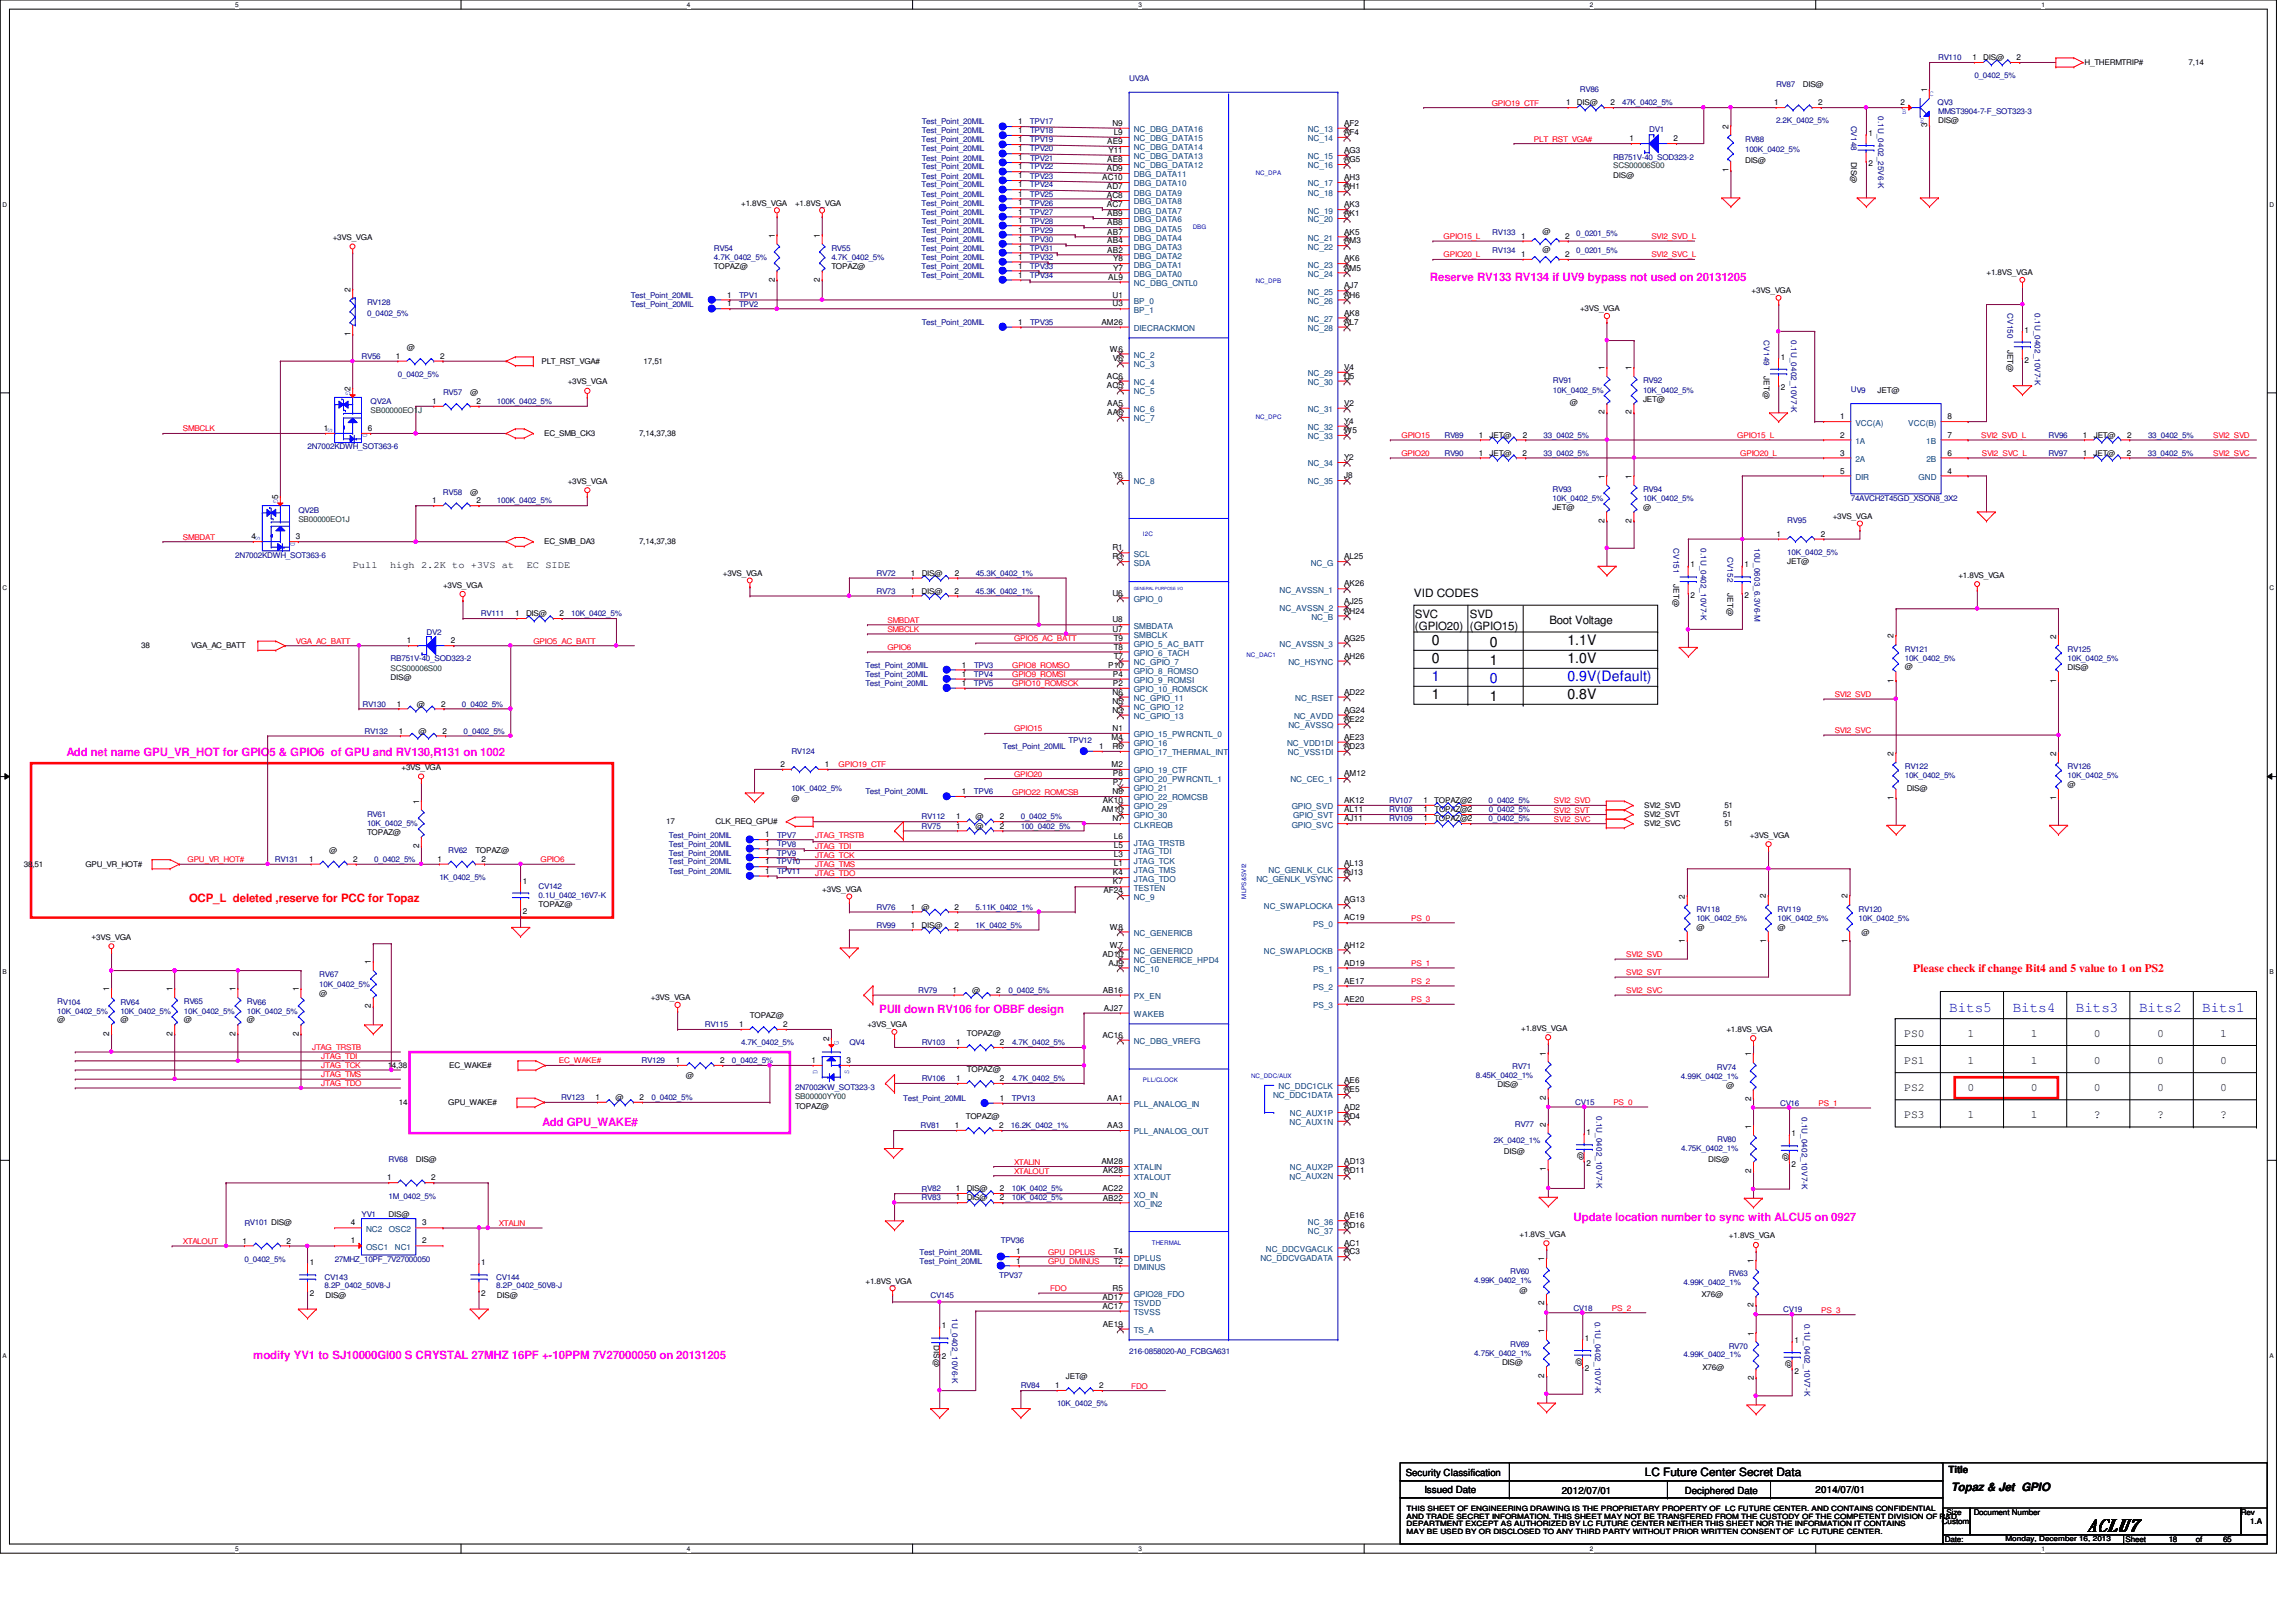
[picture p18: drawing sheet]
<svg xmlns="http://www.w3.org/2000/svg" width="297mm" height="210mm" viewBox="0 0 297 210" stroke-linecap="round" stroke-linejoin="round" font-family="sans-serif">
<defs><g id="words">
<text font-size="2.2" x="269.9" y="198.2">ACLU7</text>
<g font-size="1.9">
<text x="185.2" y="83.5">0</text>
<text x="192.7" y="83.7">0</text>
<text x="202.8" y="83.5">1.1V</text>
<text x="185.2" y="85.9">0</text>
<text x="192.7" y="86.1">1</text>
<text x="202.8" y="85.9">1.0V</text>
<text x="185.2" y="90.5">1</text>
<text x="192.7" y="90.8">1</text>
<text x="202.8" y="90.5">0.8V</text>
</g>
<g font-size="1.9" fill="#00f">
<text x="185.2" y="88.2">1</text>
<text x="192.7" y="88.4">0</text>
<text x="202.8" y="88.2">0.9V(Default)</text>
<text x="252.2" y="130.9">Bits5</text>
<text x="260.4" y="130.9">Bits4</text>
<text x="268.6" y="130.9">Bits3</text>
<text x="276.7" y="130.9">Bits2</text>
<text x="284.9" y="130.9">Bits1</text>
</g>
<g font-size="1.5" fill="#f0f">
<text x="185" y="36.3">Reserve RV133 RV134 if UV9 bypass not used on 20131205</text>
<text x="8.6" y="97.9">Add net name GPU_VR_HOT for GPIO5 &amp; GPIO6 of GPU and RV130,R131 on 1002</text>
<text x="113.7" y="131.1">PUll down RV106 for OBBF design</text>
<text x="70.1" y="145.7">Add GPU_WAKE#</text>
<text x="203.6" y="158.1">Update location number to sync with ALCU5 on 0927</text>
<text x="32.8" y="175.8">modify YV1 to SJ10000GI00 S CRYSTAL 27MHZ 16PF +-10PPM 7V27000050 on 20131205</text>
</g>
<g font-size="1.5">
<text x="182.9" y="77.3">VID CODES</text>
<text x="183.1" y="80">SVC</text>
<text x="183.1" y="81.5">(GPIO20)</text>
<text x="190.2" y="80">SVD</text>
<text x="190.2" y="81.5">(GPIO15)</text>
<text x="200.5" y="80.8">Boot Voltage</text>
<text x="246.3" y="134.2">PS0</text>
<text x="246.3" y="137.7">PS1</text>
<text x="254.6" y="134.2">1</text>
<text x="254.6" y="137.7">1</text>
<text x="262.7" y="137.7">1</text>
<text x="262.7" y="134.2">1</text>
<text x="270.9" y="134.2">0</text>
<text x="270.9" y="137.7">0</text>
<text x="279.1" y="134.2">0</text>
<text x="279.1" y="137.7">0</text>
<text x="287.2" y="134.2">1</text>
<text x="287.2" y="137.7">0</text>
<text x="246.3" y="141.2">PS2</text>
<text x="254.6" y="141.2">0</text>
<text x="262.7" y="141.2">0</text>
<text x="270.9" y="141.2">0</text>
<text x="279.1" y="141.2">0</text>
<text x="287.2" y="141.2">0</text>
<text x="246.3" y="144.7">PS3</text>
<text x="254.6" y="144.7">1</text>
<text x="262.7" y="144.7">1</text>
<text x="270.9" y="144.7">?</text>
<text x="279.1" y="144.7">?</text>
<text x="287.2" y="144.7">?</text>
<text x="212.8" y="191">LC Future Center Secret Data</text>
<text x="252.4" y="193">Topaz &amp; Jet GPIO</text>
</g>
<g font-size="1.5" fill="#f00">
<text x="24.5" y="116.7">OCP_L deleted ,reserve for PCC for Topaz</text>
<text x="247.5" y="125.8">Please check if change Bit4 and 5 value to 1 on PS2</text>
</g>
<g font-size="1.3">
<text x="45.6" y="73.5">Pull</text>
<text x="50.5" y="73.5">high 2.2K to +3VS at</text>
<text x="68.1" y="73.5">EC SIDE</text>
<text x="181.9" y="191">Security Classification</text>
<text x="252.1" y="190.6">Title</text>
<text x="184.3" y="193.2">Issued Date</text>
<text x="202" y="193.3">2012/07/01</text>
<text x="218" y="193.3">Deciphered Date</text>
<text x="234.9" y="193.2">2014/07/01</text>
</g>
<g font-size="1.1">
<text x="249.3" y="11.9" transform="rotate(-90 249.3 11.9)">1</text>
<text x="255.2" y="7.8">1</text>
<text x="260.9" y="7.8">2</text>
<text x="131.7" y="16.1">1</text>
<text x="131.7" y="17.2">1</text>
<text x="143.9" y="16.3">N9</text>
<text x="144.1" y="17.5">L9</text>
<text x="173.9" y="17.5">AF4</text>
<text x="173.9" y="16.3">AF2</text>
<text x="202.6" y="13.6">1</text>
<text x="208.3" y="13.6">2</text>
<text x="223.6" y="16.6" transform="rotate(-90 223.6 16.6)">2</text>
<text x="229.5" y="13.6">1</text>
<text x="235.2" y="13.6">2</text>
<text x="241.7" y="17.6">1</text>
<text x="245.9" y="13.6">2</text>
<text x="249.3" y="16.5" transform="rotate(-90 249.3 16.5)">3</text>
<text x="131.7" y="18.4">1</text>
<text x="131.7" y="19.6">1</text>
<text x="131.7" y="23.1">1</text>
<text x="131.7" y="21.9">1</text>
<text x="131.7" y="20.7">1</text>
<text x="142.6" y="23.3">AC10</text>
<text x="143.2" y="22.1">AD9</text>
<text x="143.2" y="21">AE8</text>
<text x="143.2" y="18.7">AE9</text>
<text x="143.4" y="19.8">Y11</text>
<text x="173.9" y="23.3">AH3</text>
<text x="173.9" y="21">AG5</text>
<text x="173.9" y="19.8">AG3</text>
<text x="210.8" y="18.3">1</text>
<text x="216.5" y="18.3">2</text>
<text x="223.6" y="22.3" transform="rotate(-90 223.6 22.3)">1</text>
<text x="241.7" y="21.5">2</text>
<text x="131.7" y="24.3">1</text>
<text x="131.7" y="25.4">1</text>
<text x="131.7" y="27.8">1</text>
<text x="131.7" y="26.6">1</text>
<text x="131.7" y="28.9">1</text>
<text x="143.2" y="26.8">AC7</text>
<text x="143.2" y="25.7">AC8</text>
<text x="143.2" y="24.5">AD7</text>
<text x="143.2" y="29.2">AB8</text>
<text x="143.2" y="28">AB9</text>
<text x="173.9" y="28">AK1</text>
<text x="173.9" y="26.8">AK3</text>
<text x="173.9" y="24.5">AH1</text>
<text x="100.2" y="30.8" transform="rotate(-90 100.2 30.8)">1</text>
<text x="106.1" y="30.8" transform="rotate(-90 106.1 30.8)">1</text>
<text x="131.7" y="35.9">1</text>
<text x="131.7" y="34.8">1</text>
<text x="131.7" y="33.6">1</text>
<text x="131.7" y="31.3">1</text>
<text x="131.7" y="32.4">1</text>
<text x="131.7" y="30.1">1</text>
<text x="143.2" y="32.7">AB2</text>
<text x="143.2" y="31.5">AB4</text>
<text x="143.2" y="30.3">AB7</text>
<text x="144" y="35">Y7</text>
<text x="144" y="33.8">Y8</text>
<text x="173.9" y="35">AM5</text>
<text x="173.9" y="33.8">AK6</text>
<text x="173.9" y="31.5">AM3</text>
<text x="173.9" y="30.3">AK5</text>
<text x="196.8" y="33.3">1</text>
<text x="196.8" y="30.9">1</text>
<text x="202.5" y="33.3">2</text>
<text x="202.5" y="30.9">2</text>
<text x="45.3" y="37.8" transform="rotate(-90 45.3 37.8)">2</text>
<text x="94.1" y="38.5">1</text>
<text x="94.1" y="39.7">1</text>
<text x="100.2" y="36.4" transform="rotate(-90 100.2 36.4)">2</text>
<text x="106.1" y="36.4" transform="rotate(-90 106.1 36.4)">2</text>
<text x="143.4" y="36.2">AL9</text>
<text x="143.9" y="39.7">U3</text>
<text x="143.9" y="38.5">U1</text>
<text x="173.9" y="40.8">AK8</text>
<text x="173.9" y="38.5">AH6</text>
<text x="173.9" y="37.3">AJ7</text>
<text x="45.3" y="43.5" transform="rotate(-90 45.3 43.5)">1</text>
<text x="51.2" y="46.4">1</text>
<text x="56.9" y="46.4">2</text>
<text x="131.7" y="42">1</text>
<text x="142.5" y="42">AM26</text>
<text x="143.6" y="45.5">W6</text>
<text x="144" y="46.7">V6</text>
<text x="173.9" y="47.9">V4</text>
<text x="173.9" y="42">AL7</text>
<text x="207.6" y="47.9" transform="rotate(-90 207.6 47.9)">1</text>
<text x="211.1" y="47.9" transform="rotate(-90 211.1 47.9)">1</text>
<text x="230.4" y="46.6">1</text>
<text x="261.9" y="43">1</text>
<text x="261.9" y="47">2</text>
<text x="45.3" y="50.6" transform="rotate(-90 45.3 50.6)">2</text>
<text x="55.9" y="52.3">1</text>
<text x="61.6" y="52.3">2</text>
<text x="143.2" y="50.2">AC5</text>
<text x="143.2" y="49">AC6</text>
<text x="143.2" y="53.7">AA6</text>
<text x="143.2" y="52.5">AA5</text>
<text x="173.9" y="52.5">V2</text>
<text x="173.9" y="49">U5</text>
<text x="207.6" y="53.6" transform="rotate(-90 207.6 53.6)">2</text>
<text x="211.1" y="53.6" transform="rotate(-90 211.1 53.6)">2</text>
<text x="230.4" y="50.5">2</text>
<text x="41.9" y="55.8">1</text>
<text x="47.6" y="55.8">6</text>
<text x="173.9" y="59.6">Y2</text>
<text x="173.9" y="56">W5</text>
<text x="173.9" y="54.9">Y4</text>
<text x="191.3" y="59">1</text>
<text x="191.3" y="56.6">1</text>
<text x="197" y="59">2</text>
<text x="197" y="56.6">2</text>
<text x="238.1" y="54.3">1</text>
<text x="238.1" y="56.6">2</text>
<text x="238.1" y="59">3</text>
<text x="251.9" y="59">6</text>
<text x="251.9" y="56.6">7</text>
<text x="251.9" y="54.3">8</text>
<text x="269.4" y="59">1</text>
<text x="269.5" y="56.6">1</text>
<text x="275.2" y="59">2</text>
<text x="275.2" y="56.6">2</text>
<text x="36" y="64.6" transform="rotate(-90 36 64.6)">5</text>
<text x="55.9" y="65.1">1</text>
<text x="61.6" y="65.1">2</text>
<text x="144" y="61.9">Y6</text>
<text x="173.9" y="61.9">J8</text>
<text x="207.6" y="62" transform="rotate(-90 207.6 62)">1</text>
<text x="211.1" y="62" transform="rotate(-90 211.1 62)">1</text>
<text x="238.1" y="61.3">5</text>
<text x="251.9" y="61.3">4</text>
<text x="32.5" y="69.8">4</text>
<text x="38.3" y="69.8">3</text>
<text x="143.9" y="71.2">R1</text>
<text x="207.6" y="67.6" transform="rotate(-90 207.6 67.6)">2</text>
<text x="211.1" y="67.6" transform="rotate(-90 211.1 67.6)">2</text>
<text x="229.8" y="69.5">1</text>
<text x="235.5" y="69.5">2</text>
<text x="117.8" y="76.8">1</text>
<text x="117.8" y="74.5">1</text>
<text x="123.5" y="76.8">2</text>
<text x="123.5" y="74.5">2</text>
<text x="143.9" y="77.1">U6</text>
<text x="143.9" y="72.4">R3</text>
<text x="173.9" y="75.9">AK26</text>
<text x="173.9" y="72.4">AL25</text>
<text x="218.7" y="77.4">2</text>
<text x="218.7" y="73.4">1</text>
<text x="225.7" y="77.4">2</text>
<text x="225.7" y="73.4">1</text>
<text x="52.7" y="83.3">1</text>
<text x="58.3" y="83.3">2</text>
<text x="66.7" y="79.7">1</text>
<text x="72.4" y="79.7">2</text>
<text x="143.9" y="81.7">U7</text>
<text x="143.9" y="80.6">U8</text>
<text x="144.1" y="82.9">T9</text>
<text x="173.9" y="82.9">AG25</text>
<text x="173.9" y="79.4">AH24</text>
<text x="173.9" y="78.2">AJ25</text>
<text x="245" y="82.6" transform="rotate(-90 245 82.6)">2</text>
<text x="266" y="82.6" transform="rotate(-90 266 82.6)">2</text>
<text x="124.4" y="87.6">1</text>
<text x="124.4" y="88.8">1</text>
<text x="124.4" y="86.4">1</text>
<text x="143.4" y="86.4">P10</text>
<text x="143.9" y="89.9">N6</text>
<text x="144" y="88.8">P2</text>
<text x="144" y="87.6">P4</text>
<text x="144.1" y="84.1">T8</text>
<text x="144.1" y="85.3">T7</text>
<text x="173.9" y="89.9">AD22</text>
<text x="173.9" y="85.3">AH26</text>
<text x="245" y="88.3" transform="rotate(-90 245 88.3)">1</text>
<text x="266" y="88.3" transform="rotate(-90 266 88.3)">1</text>
<text x="51.3" y="91.4">1</text>
<text x="51.6" y="94.9">1</text>
<text x="57.1" y="91.4">2</text>
<text x="57.3" y="94.9">2</text>
<text x="143.8" y="95.8">M4</text>
<text x="143.9" y="94.6">N1</text>
<text x="143.9" y="92.2">N3</text>
<text x="143.9" y="91.1">N5</text>
<text x="173.9" y="93.4">AE22</text>
<text x="173.9" y="92.2">AG24</text>
<text x="173.9" y="95.7">AE23</text>
<text x="101" y="99.3">2</text>
<text x="106.7" y="99.3">1</text>
<text x="142.2" y="96.9">1</text>
<text x="143.8" y="99.3">M2</text>
<text x="143.9" y="96.9">R6</text>
<text x="144" y="101.6">P7</text>
<text x="144" y="100.4">P8</text>
<text x="173.9" y="100.4">AM12</text>
<text x="173.9" y="96.9">AD23</text>
<text x="245" y="97.8" transform="rotate(-90 245 97.8)">2</text>
<text x="266" y="97.8" transform="rotate(-90 266 97.8)">2</text>
<text x="54.2" y="104" transform="rotate(-90 54.2 104)">1</text>
<text x="123.7" y="106">1</text>
<text x="123.7" y="107.2">1</text>
<text x="124.4" y="102.8">1</text>
<text x="129.4" y="106">2</text>
<text x="129.4" y="107.2">2</text>
<text x="142.5" y="105.1">AM10</text>
<text x="142.7" y="103.9">AK10</text>
<text x="143.9" y="102.8">N8</text>
<text x="143.9" y="106.3">N7</text>
<text x="173.9" y="106.3">AJ11</text>
<text x="173.9" y="105.1">AL11</text>
<text x="173.9" y="103.9">AK12</text>
<text x="184.2" y="103.9">1</text>
<text x="184.2" y="106.3">1</text>
<text x="184.2" y="105.1">1</text>
<text x="245" y="103.5" transform="rotate(-90 245 103.5)">1</text>
<text x="266" y="103.5" transform="rotate(-90 266 103.5)">1</text>
<text x="40" y="111.5">1</text>
<text x="45.7" y="111.5">2</text>
<text x="54.2" y="109.7" transform="rotate(-90 54.2 109.7)">2</text>
<text x="56.6" y="111.5">1</text>
<text x="62.3" y="111.5">2</text>
<text x="99" y="111.9">1</text>
<text x="99" y="110.7">1</text>
<text x="99" y="108.4">1</text>
<text x="99" y="109.5">1</text>
<text x="99" y="113.1">1</text>
<text x="144" y="113.3">K4</text>
<text x="144.1" y="112.1">L1</text>
<text x="144.1" y="110.9">L3</text>
<text x="144.1" y="109.8">L5</text>
<text x="144.1" y="108.6">L6</text>
<text x="173.9" y="113.3">AJ13</text>
<text x="173.9" y="112.1">AL13</text>
<text x="67.6" y="118.3">2</text>
<text x="67.6" y="114.3">1</text>
<text x="117.8" y="117.7">1</text>
<text x="123.5" y="117.7">2</text>
<text x="142.7" y="115.6">AF24</text>
<text x="144" y="114.5">K7</text>
<text x="173.9" y="116.8">AG13</text>
<text x="173.9" y="119.1">AC19</text>
<text x="218" y="116.3" transform="rotate(-90 218 116.3)">2</text>
<text x="228.5" y="116.3" transform="rotate(-90 228.5 116.3)">2</text>
<text x="239" y="116.3" transform="rotate(-90 239 116.3)">2</text>
<text x="48" y="124.8" transform="rotate(-90 48 124.8)">1</text>
<text x="117.8" y="120">1</text>
<text x="123.5" y="120">2</text>
<text x="142.6" y="123.8">AD10</text>
<text x="143.4" y="125">AJ9</text>
<text x="143.6" y="122.6">W7</text>
<text x="143.6" y="120.3">W8</text>
<text x="173.9" y="122.6">AH12</text>
<text x="173.9" y="125">AD19</text>
<text x="218" y="122" transform="rotate(-90 218 122)">1</text>
<text x="228.5" y="122" transform="rotate(-90 228.5 122)">1</text>
<text x="239" y="122" transform="rotate(-90 239 122)">1</text>
<text x="14.1" y="128.3" transform="rotate(-90 14.1 128.3)">1</text>
<text x="22.3" y="128.3" transform="rotate(-90 22.3 128.3)">1</text>
<text x="30.5" y="128.3" transform="rotate(-90 30.5 128.3)">1</text>
<text x="38.6" y="128.3" transform="rotate(-90 38.6 128.3)">1</text>
<text x="48" y="130.5" transform="rotate(-90 48 130.5)">2</text>
<text x="123.2" y="128.5">1</text>
<text x="128.9" y="128.5">2</text>
<text x="142.7" y="128.5">AB16</text>
<text x="142.8" y="130.8">AJ27</text>
<text x="173.9" y="129.7">AE20</text>
<text x="173.9" y="127.3">AE17</text>
<text x="14.1" y="134" transform="rotate(-90 14.1 134)">2</text>
<text x="22.3" y="134" transform="rotate(-90 22.3 134)">2</text>
<text x="30.5" y="134" transform="rotate(-90 30.5 134)">2</text>
<text x="38.6" y="134" transform="rotate(-90 38.6 134)">2</text>
<text x="87.5" y="137.6">1</text>
<text x="93.2" y="137.6">2</text>
<text x="95.6" y="132.9">1</text>
<text x="101.3" y="132.9">2</text>
<text x="105" y="137.6">1</text>
<text x="107.3" y="134.7" transform="rotate(-90 107.3 134.7)">2</text>
<text x="109.5" y="137.6">3</text>
<text x="123.7" y="135.2">1</text>
<text x="129.4" y="135.2">2</text>
<text x="142.6" y="134.3">AC16</text>
<text x="200" y="136.6" transform="rotate(-90 200 136.6)">1</text>
<text x="226.5" y="136.7" transform="rotate(-90 226.5 136.7)">1</text>
<text x="77" y="142.3">1</text>
<text x="82.7" y="142.3">2</text>
<text x="123.7" y="139.9">1</text>
<text x="129.3" y="142.5">1</text>
<text x="129.4" y="139.9">2</text>
<text x="143.2" y="142.5">AA1</text>
<text x="173.9" y="140.2">AE6</text>
<text x="173.9" y="141.3">AE5</text>
<text x="173.9" y="143.7">AD2</text>
<text x="200" y="142.3" transform="rotate(-90 200 142.3)">2</text>
<text x="226.5" y="142.4" transform="rotate(-90 226.5 142.4)">2</text>
<text x="123.5" y="146">1</text>
<text x="129.3" y="146">2</text>
<text x="143.2" y="146">AA3</text>
<text x="173.9" y="144.8">AD4</text>
<text x="200" y="145.8" transform="rotate(-90 200 145.8)">2</text>
<text x="205.2" y="146.9">1</text>
<text x="226.6" y="146.1" transform="rotate(-90 226.6 146.1)">1</text>
<text x="231.8" y="147">1</text>
<text x="50.1" y="152.8">1</text>
<text x="55.8" y="152.8">2</text>
<text x="123.7" y="154.2">1</text>
<text x="123.7" y="155.3">1</text>
<text x="129.3" y="154.2">2</text>
<text x="129.3" y="155.3">2</text>
<text x="142.5" y="150.7">AM28</text>
<text x="142.6" y="154.2">AC22</text>
<text x="142.7" y="155.4">AB22</text>
<text x="142.7" y="151.8">AK28</text>
<text x="173.9" y="151.8">AD11</text>
<text x="173.9" y="150.6">AD13</text>
<text x="200" y="151.5" transform="rotate(-90 200 151.5)">1</text>
<text x="205.2" y="150.9">2</text>
<text x="226.6" y="151.8" transform="rotate(-90 226.6 151.8)">2</text>
<text x="231.8" y="151">2</text>
<text x="31.4" y="160.9">1</text>
<text x="37.1" y="160.9">2</text>
<text x="45.4" y="160.9">1</text>
<text x="45.4" y="158.6">4</text>
<text x="54.6" y="158.6">3</text>
<text x="54.6" y="160.9">2</text>
<text x="173.9" y="161.2">AC1</text>
<text x="173.9" y="158.9">AD16</text>
<text x="173.9" y="157.7">AE16</text>
<text x="40.1" y="167.7">2</text>
<text x="40.1" y="163.7">1</text>
<text x="62.3" y="167.7">2</text>
<text x="62.3" y="163.7">1</text>
<text x="131.5" y="163.5">1</text>
<text x="131.5" y="162.3">1</text>
<text x="143.9" y="167">R5</text>
<text x="144.1" y="163.5">T2</text>
<text x="144.1" y="162.3">T4</text>
<text x="173.9" y="162.3">AC3</text>
<text x="199.8" y="163.2" transform="rotate(-90 199.8 163.2)">1</text>
<text x="226.9" y="163.5" transform="rotate(-90 226.9 163.5)">1</text>
<text x="121.9" y="171.9">1</text>
<text x="142.6" y="169.4">AC17</text>
<text x="142.6" y="168.2">AD17</text>
<text x="142.7" y="171.7">AE19</text>
<text x="199.8" y="168.9" transform="rotate(-90 199.8 168.9)">2</text>
<text x="199.8" y="172.6" transform="rotate(-90 199.8 172.6)">1</text>
<text x="205" y="173.5">1</text>
<text x="226.9" y="169.2" transform="rotate(-90 226.9 169.2)">2</text>
<text x="226.9" y="172.8" transform="rotate(-90 226.9 172.8)">1</text>
<text x="232.1" y="173.8">1</text>
<text x="121.9" y="175.9">2</text>
<text x="136.5" y="179.6">1</text>
<text x="142.2" y="179.6">2</text>
<text x="199.8" y="178.3" transform="rotate(-90 199.8 178.3)">2</text>
<text x="205" y="177.5">2</text>
<text x="226.9" y="178.5" transform="rotate(-90 226.9 178.5)">2</text>
<text x="232.1" y="177.8">2</text>
</g>
<g font-size="1.1" fill="#004080">
<text x="146.7" y="17.1">NC_DBG_DATA16</text>
<text x="169.2" y="17.1">NC_13</text>
<text x="146.7" y="20.6">NC_DBG_DATA13</text>
<text x="146.7" y="22.9">DBG_DATA11</text>
<text x="146.7" y="21.8">NC_DBG_DATA12</text>
<text x="146.7" y="19.5">NC_DBG_DATA14</text>
<text x="146.7" y="18.3">NC_DBG_DATA15</text>
<text x="169.2" y="21.8">NC_16</text>
<text x="169.2" y="20.6">NC_15</text>
<text x="169.2" y="18.3">NC_14</text>
<text x="146.7" y="24.1">DBG_DATA10</text>
<text x="146.7" y="25.3">DBG_DATA9</text>
<text x="146.7" y="26.5">DBG_DATA8</text>
<text x="146.7" y="27.6">DBG_DATA7</text>
<text x="146.7" y="28.8">DBG_DATA6</text>
<text x="146.7" y="30">DBG_DATA5</text>
<text x="169.2" y="28.8">NC_20</text>
<text x="169.2" y="27.6">NC_19</text>
<text x="169.2" y="25.3">NC_18</text>
<text x="169.2" y="24.1">NC_17</text>
<text x="146.7" y="31.2">DBG_DATA4</text>
<text x="146.7" y="32.3">DBG_DATA3</text>
<text x="146.7" y="33.5">DBG_DATA2</text>
<text x="146.7" y="34.6">DBG_DATA1</text>
<text x="146.7" y="35.8">DBG_DATA0</text>
<text x="169.2" y="35.8">NC_24</text>
<text x="169.2" y="34.6">NC_23</text>
<text x="169.2" y="32.3">NC_22</text>
<text x="169.2" y="31.2">NC_21</text>
<text x="146.7" y="37">NC_DBG_CNTL0</text>
<text x="146.7" y="40.5">BP_1</text>
<text x="146.7" y="39.3">BP_0</text>
<text x="169.2" y="39.3">NC_26</text>
<text x="169.2" y="38.1">NC_25</text>
<text x="169.2" y="41.7">NC_27</text>
<text x="146.7" y="47.5">NC_3</text>
<text x="146.7" y="46.3">NC_2</text>
<text x="146.7" y="42.8">DIECRACKMON</text>
<text x="169.2" y="42.8">NC_28</text>
<text x="146.7" y="53.3">NC_6</text>
<text x="146.7" y="51">NC_5</text>
<text x="146.7" y="49.8">NC_4</text>
<text x="169.2" y="48.7">NC_29</text>
<text x="169.2" y="49.8">NC_30</text>
<text x="169.2" y="53.3">NC_31</text>
<text x="146.7" y="54.5">NC_7</text>
<text x="169.2" y="55.7">NC_32</text>
<text x="169.2" y="56.8">NC_33</text>
<text x="240" y="59.8">2A</text>
<text x="240" y="57.4">1A</text>
<text x="240" y="55.1">VCC(A)</text>
<text x="246.9" y="55.1">VCC(B)</text>
<text x="249.2" y="57.4">1B</text>
<text x="249.2" y="59.8">2B</text>
<text x="146.7" y="62.7">NC_8</text>
<text x="169.2" y="60.4">NC_34</text>
<text x="169.2" y="62.7">NC_35</text>
<text x="240" y="62.1">DIR</text>
<text x="248.2" y="62.1">GND</text>
<text x="146.7" y="73.2">SDA</text>
<text x="146.7" y="72">SCL</text>
<text x="146.7" y="77.9">GPIO_0</text>
<text x="165.5" y="76.7">NC_AVSSN_1</text>
<text x="169.6" y="73.2">NC_G</text>
<text x="146.7" y="81.4">SMBDATA</text>
<text x="146.7" y="82.5">SMBCLK</text>
<text x="146.7" y="83.7">GPIO_5_AC_BATT</text>
<text x="165.5" y="83.7">NC_AVSSN_3</text>
<text x="165.6" y="79">NC_AVSSN_2</text>
<text x="169.7" y="80.2">NC_B</text>
<text x="146.7" y="84.9">GPIO_6_TACH</text>
<text x="146.7" y="86.1">NC_GPIO_7</text>
<text x="146.7" y="87.2">GPIO_8_ROMSO</text>
<text x="146.7" y="88.4">GPIO_9_ROMSI</text>
<text x="146.7" y="89.6">GPIO_10_ROMSCK</text>
<text x="166.7" y="86.1">NC_HSYNC</text>
<text x="146.7" y="90.7">NC_GPIO_11</text>
<text x="146.7" y="91.9">NC_GPIO_12</text>
<text x="146.7" y="93">NC_GPIO_13</text>
<text x="146.7" y="95.4">GPIO_15_PWRCNTL_0</text>
<text x="166.7" y="94.2">NC_AVSSQ</text>
<text x="167.4" y="93">NC_AVDD</text>
<text x="167.6" y="90.7">NC_RSET</text>
<text x="146.7" y="101.3">GPIO_20_PWRCNTL_1</text>
<text x="146.7" y="100.1">GPIO_19_CTF</text>
<text x="146.7" y="97.7">GPIO_17_THERMAL_INT</text>
<text x="146.7" y="96.6">GPIO_16</text>
<text x="166.5" y="96.6">NC_VDD1DI</text>
<text x="166.6" y="97.7">NC_VSS1DI</text>
<text x="166.9" y="101.3">NC_CEC_1</text>
<text x="146.7" y="107.1">CLKREQB</text>
<text x="146.7" y="105.9">GPIO_30</text>
<text x="146.7" y="104.7">GPIO_29</text>
<text x="146.7" y="103.6">GPIO_22_ROMCSB</text>
<text x="146.7" y="102.4">GPIO_21</text>
<text x="167.1" y="104.7">GPIO_SVD</text>
<text x="167.1" y="107.1">GPIO_SVC</text>
<text x="167.3" y="105.9">GPIO_SVT</text>
<text x="146.7" y="110.6">JTAG_TDI</text>
<text x="146.7" y="112.9">JTAG_TMS</text>
<text x="146.7" y="111.8">JTAG_TCK</text>
<text x="146.7" y="109.4">JTAG_TRSTB</text>
<text x="164.1" y="112.9">NC_GENLK_CLK</text>
<text x="146.7" y="114.1">JTAG_TDO</text>
<text x="146.7" y="115.3">TESTEN</text>
<text x="146.7" y="116.4">NC_9</text>
<text x="162.5" y="114.1">NC_GENLK_VSYNC</text>
<text x="163.5" y="117.6">NC_SWAPLOCKA</text>
<text x="169.9" y="119.9">PS_0</text>
<text x="146.7" y="121.1">NC_GENERICB</text>
<text x="146.7" y="123.4">NC_GENERICD</text>
<text x="146.7" y="124.6">NC_GENERICE_HPD4</text>
<text x="146.7" y="125.8">NC_10</text>
<text x="163.5" y="123.4">NC_SWAPLOCKB</text>
<text x="169.9" y="125.8">PS_1</text>
<text x="146.7" y="129.3">PX_EN</text>
<text x="146.7" y="131.6">WAKEB</text>
<text x="169.9" y="128.1">PS_2</text>
<text x="169.9" y="130.5">PS_3</text>
<text x="146.7" y="135.1">NC_DBG_VREFG</text>
<text x="146.7" y="143.3">PLL_ANALOG_IN</text>
<text x="164.7" y="142.1">NC_DDC1DATA</text>
<text x="165.4" y="141">NC_DDC1CLK</text>
<text x="146.7" y="146.8">PLL_ANALOG_OUT</text>
<text x="166.8" y="145.6">NC_AUX1N</text>
<text x="166.9" y="144.5">NC_AUX1P</text>
<text x="146.7" y="155">XO_IN</text>
<text x="146.7" y="152.6">XTALOUT</text>
<text x="146.7" y="151.5">XTALIN</text>
<text x="166.8" y="152.6">NC_AUX2N</text>
<text x="166.9" y="151.5">NC_AUX2P</text>
<text x="47.4" y="161.7">OSC1</text>
<text x="47.4" y="159.4">NC2</text>
<text x="50.3" y="159.4">OSC2</text>
<text x="51.1" y="161.7">NC1</text>
<text x="146.7" y="156.2">XO_IN2</text>
<text x="163.8" y="162">NC_DDCVGACLK</text>
<text x="169.2" y="159.7">NC_37</text>
<text x="169.2" y="158.5">NC_36</text>
<text x="146.7" y="167.8">GPIO28_FDO</text>
<text x="146.7" y="164.3">DMINUS</text>
<text x="146.7" y="163.1">DPLUS</text>
<text x="163.1" y="163.1">NC_DDCVGADATA</text>
<text x="146.7" y="172.5">TS_A</text>
<text x="146.7" y="170.2">TSVSS</text>
<text x="146.7" y="169">TSVDD</text>
</g>
<g font-size="1" fill="#000080">
<text x="146.1" y="10.5">UV3A</text>
<text x="204.4" y="11.9">RV86</text>
<text x="229.8" y="11.3">RV87</text>
<text x="250.7" y="7.8">RV110</text>
<text x="255.4" y="10.1">0_0402_5%</text>
<text x="119.2" y="17.3">Test_Point_20MIL</text>
<text x="119.2" y="16.1">Test_Point_20MIL</text>
<text x="133.3" y="16.1">TPV17</text>
<text x="133.3" y="17.3">TPV18</text>
<text x="209.9" y="13.6">47K_0402_5%</text>
<text x="213.4" y="17.1">DV1</text>
<text x="229.8" y="16">2.2K_0402_5%</text>
<text x="239.5" y="16.3" transform="rotate(90 239.5 16.3)">CV148</text>
<text x="243" y="15.1" transform="rotate(90 243 15.1)">0.1U_0402_25V6-K</text>
<text x="250.7" y="13.6">QV3</text>
<text x="250.7" y="14.8">MMST3904-7-F_SOT323-3</text>
<text x="119.2" y="23.1">Test_Point_20MIL</text>
<text x="119.2" y="19.6">Test_Point_20MIL</text>
<text x="119.2" y="18.4">Test_Point_20MIL</text>
<text x="119.2" y="20.8">Test_Point_20MIL</text>
<text x="119.2" y="21.9">Test_Point_20MIL</text>
<text x="133.2" y="18.4">TPV19</text>
<text x="133.2" y="19.6">TPV20</text>
<text x="133.2" y="23.1">TPV23</text>
<text x="133.3" y="21.9">TPV22</text>
<text x="133.3" y="20.8">TPV21</text>
<text x="208.7" y="20.7">RB751V-40_SOD323-2</text>
<text x="225.8" y="19.7">100K_0402_5%</text>
<text x="225.8" y="18.3">RV88</text>
<text x="119.2" y="26.6">Test_Point_20MIL</text>
<text x="119.2" y="27.8">Test_Point_20MIL</text>
<text x="119.2" y="25.4">Test_Point_20MIL</text>
<text x="119.2" y="24.3">Test_Point_20MIL</text>
<text x="119.2" y="29">Test_Point_20MIL</text>
<text x="133.2" y="24.3">TPV24</text>
<text x="133.2" y="25.4">TPV25</text>
<text x="133.2" y="27.8">TPV27</text>
<text x="133.2" y="26.6">TPV26</text>
<text x="133.3" y="29">TPV28</text>
<text x="92.4" y="32.5">RV54</text>
<text x="92.4" y="33.6">4.7K_0402_5%</text>
<text x="107.6" y="32.5">RV55</text>
<text x="107.6" y="33.6">4.7K_0402_5%</text>
<text x="119.2" y="32.5">Test_Point_20MIL</text>
<text x="119.2" y="31.3">Test_Point_20MIL</text>
<text x="119.2" y="33.6">Test_Point_20MIL</text>
<text x="119.2" y="34.8">Test_Point_20MIL</text>
<text x="119.2" y="35.9">Test_Point_20MIL</text>
<text x="119.2" y="30.1">Test_Point_20MIL</text>
<text x="133.2" y="35.9">TPV34</text>
<text x="133.2" y="34.8">TPV33</text>
<text x="133.2" y="33.6">TPV32</text>
<text x="133.2" y="31.3">TPV30</text>
<text x="133.2" y="32.5">TPV31</text>
<text x="133.3" y="30.1">TPV29</text>
<text x="193.1" y="32.7">RV134</text>
<text x="193.1" y="30.3">RV133</text>
<text x="203.9" y="30.6">0_0201_5%</text>
<text x="203.9" y="32.8">0_0201_5%</text>
<text x="47.5" y="39.4">RV128</text>
<text x="47.5" y="40.8">0_0402_5%</text>
<text x="81.6" y="38.5">Test_Point_20MIL</text>
<text x="81.6" y="39.7">Test_Point_20MIL</text>
<text x="95.6" y="38.5">TPV1</text>
<text x="95.6" y="39.7">TPV2</text>
<text x="259.7" y="40.6" transform="rotate(90 259.7 40.6)">CV150</text>
<text x="263.2" y="40.6" transform="rotate(90 263.2 40.6)">0.1U_0402_10V7-K</text>
<text x="46.8" y="46.5">RV56</text>
<text x="119.2" y="42">Test_Point_20MIL</text>
<text x="133.3" y="42">TPV35</text>
<text x="228.2" y="44.1" transform="rotate(90 228.2 44.1)">CV149</text>
<text x="231.7" y="44.1" transform="rotate(90 231.7 44.1)">0.1U_0402_10V7-K</text>
<text x="48" y="52.3">QV2A</text>
<text x="51.5" y="48.8">0_0402_5%</text>
<text x="57.3" y="51.1">RV57</text>
<text x="64.3" y="52.3">100K_0402_5%</text>
<text x="200.9" y="50.8">10K_0402_5%</text>
<text x="200.9" y="49.6">RV91</text>
<text x="212.6" y="50.8">10K_0402_5%</text>
<text x="212.6" y="49.6">RV92</text>
<text x="239.4" y="50.8">UV9</text>
<text x="39.8" y="58.2">2N7002KDWH_SOT363-6</text>
<text x="186.9" y="59">RV90</text>
<text x="186.9" y="56.6">RV89</text>
<text x="199.7" y="56.6">33_0402_5%</text>
<text x="199.7" y="59">33_0402_5%</text>
<text x="265" y="59">RV97</text>
<text x="265" y="56.6">RV96</text>
<text x="277.9" y="59">33_0402_5%</text>
<text x="277.9" y="56.6">33_0402_5%</text>
<text x="57.3" y="64">RV58</text>
<text x="64.3" y="65.1">100K_0402_5%</text>
<text x="200.9" y="64.8">10K_0402_5%</text>
<text x="200.9" y="63.7">RV93</text>
<text x="212.6" y="63.7">RV94</text>
<text x="212.6" y="64.8">10K_0402_5%</text>
<text x="239.4" y="64.8">74AVCH2T45GD_XSON8_3X2</text>
<text x="38.6" y="66.3">QV2B</text>
<text x="216.5" y="70.9" transform="rotate(90 216.5 70.9)">CV151</text>
<text x="220" y="70.9" transform="rotate(90 220 70.9)">0.1U_0402_10V7-K</text>
<text x="227" y="70.9" transform="rotate(90 227 70.9)">10U_0603_6.3V6-M</text>
<text x="231.2" y="67.7">RV95</text>
<text x="231.2" y="71.8">10K_0402_5%</text>
<text x="30.4" y="72.2">2N7002KDWH_SOT363-6</text>
<text x="113.4" y="76.8">RV73</text>
<text x="113.4" y="74.5">RV72</text>
<text x="126.2" y="76.8">45.3K_0402_1%</text>
<text x="126.2" y="74.5">45.3K_0402_1%</text>
<text x="223.5" y="72.1" transform="rotate(90 223.5 72.1)">CV152</text>
<text x="55.2" y="82.1">DV2</text>
<text x="62.2" y="79.7">RV111</text>
<text x="73.9" y="79.7">10K_0402_5%</text>
<text x="50.5" y="85.6">RB751V-40_SOD323-2</text>
<text x="112" y="88.8">Test_Point_20MIL</text>
<text x="112" y="87.6">Test_Point_20MIL</text>
<text x="112" y="86.4">Test_Point_20MIL</text>
<text x="126" y="87.6">TPV4</text>
<text x="126" y="88.8">TPV5</text>
<text x="126" y="86.4">TPV3</text>
<text x="246.4" y="84.3">RV121</text>
<text x="246.4" y="85.5">10K_0402_5%</text>
<text x="267.5" y="85.5">10K_0402_5%</text>
<text x="267.5" y="84.3">RV125</text>
<text x="46.9" y="91.4">RV130</text>
<text x="47.1" y="94.9">RV132</text>
<text x="59.8" y="91.4">0_0402_5%</text>
<text x="60" y="94.9">0_0402_5%</text>
<text x="102.4" y="97.5">RV124</text>
<text x="129.7" y="96.9">Test_Point_20MIL</text>
<text x="138.2" y="96.1">TPV12</text>
<text x="246.4" y="99.5">RV122</text>
<text x="246.4" y="100.6">10K_0402_5%</text>
<text x="267.5" y="100.7">10K_0402_5%</text>
<text x="267.5" y="99.5">RV126</text>
<text x="47.5" y="106.9">10K_0402_5%</text>
<text x="47.5" y="105.7">RV61</text>
<text x="102.4" y="102.3">10K_0402_5%</text>
<text x="112" y="102.8">Test_Point_20MIL</text>
<text x="119.2" y="106">RV112</text>
<text x="119.2" y="107.2">RV75</text>
<text x="126" y="102.8">TPV6</text>
<text x="132.1" y="107.2">100_0402_5%</text>
<text x="132.1" y="106">0_0402_5%</text>
<text x="179.7" y="104">RV107</text>
<text x="179.7" y="106.3">RV109</text>
<text x="179.7" y="105.1">RV108</text>
<text x="192.6" y="104">0_0402_5%</text>
<text x="192.6" y="106.3">0_0402_5%</text>
<text x="192.6" y="105.1">0_0402_5%</text>
<text x="35.6" y="111.5">RV131</text>
<text x="48.4" y="111.5">0_0402_5%</text>
<text x="56.8" y="113.9">1K_0402_5%</text>
<text x="58" y="110.4">RV62</text>
<text x="86.5" y="111.9">Test_Point_20MIL</text>
<text x="86.5" y="109.5">Test_Point_20MIL</text>
<text x="86.5" y="108.4">Test_Point_20MIL</text>
<text x="86.5" y="110.7">Test_Point_20MIL</text>
<text x="86.5" y="113.1">Test_Point_20MIL</text>
<text x="100.5" y="111.9">TPV10</text>
<text x="100.5" y="110.7">TPV9</text>
<text x="100.5" y="108.4">TPV7</text>
<text x="100.5" y="109.5">TPV8</text>
<text x="100.5" y="113.1">TPV11</text>
<text x="69.7" y="116.2">0.1U_0402_16V7-K</text>
<text x="69.7" y="115.1">CV142</text>
<text x="113.4" y="117.7">RV76</text>
<text x="126.2" y="117.7">5.11K_0402_1%</text>
<text x="219.5" y="119.2">10K_0402_5%</text>
<text x="219.5" y="118">RV118</text>
<text x="230" y="118">RV119</text>
<text x="230" y="119.1">10K_0402_5%</text>
<text x="240.4" y="118">RV120</text>
<text x="240.5" y="119.1">10K_0402_5%</text>
<text x="113.4" y="120.1">RV99</text>
<text x="126.2" y="120.1">1K_0402_5%</text>
<text x="7.4" y="131.2">10K_0402_5%</text>
<text x="7.4" y="130">RV104</text>
<text x="15.6" y="130">RV64</text>
<text x="15.6" y="131.2">10K_0402_5%</text>
<text x="23.8" y="130">RV65</text>
<text x="23.8" y="131.2">10K_0402_5%</text>
<text x="32" y="131.2">10K_0402_5%</text>
<text x="32" y="130">RV66</text>
<text x="41.3" y="127.7">10K_0402_5%</text>
<text x="41.3" y="126.5">RV67</text>
<text x="118.8" y="128.5">RV79</text>
<text x="130.5" y="128.5">0_0402_5%</text>
<text x="83" y="137.6">RV129</text>
<text x="91.2" y="132.9">RV115</text>
<text x="94.7" y="137.6">0_0402_5%</text>
<text x="95.9" y="135.2">4.7K_0402_5%</text>
<text x="109.9" y="135.3">QV4</text>
<text x="119.2" y="135.2">RV103</text>
<text x="130.9" y="135.3">4.7K_0402_5%</text>
<text x="72.6" y="142.4">RV123</text>
<text x="84.3" y="142.4">0_0402_5%</text>
<text x="102.9" y="141.1">2N7002KW_SOT323-3</text>
<text x="116.9" y="142.5">Test_Point_20MIL</text>
<text x="119.2" y="140">RV106</text>
<text x="130.9" y="142.5">TPV13</text>
<text x="130.9" y="140">4.7K_0402_5%</text>
<text x="190.9" y="139.5">8.45K_0402_1%</text>
<text x="195.6" y="138.3">RV71</text>
<text x="203.8" y="143">CV15</text>
<text x="217.5" y="139.6">4.99K_0402_1%</text>
<text x="222.1" y="138.4">RV74</text>
<text x="230.3" y="143.1">CV16</text>
<text x="119.1" y="146">RV81</text>
<text x="130.8" y="146">16.2K_0402_1%</text>
<text x="193.3" y="147.9">2K_0402_1%</text>
<text x="196" y="145.9">RV77</text>
<text x="206.6" y="144.4" transform="rotate(90 206.6 144.4)">0.1U_0402_10V7-K</text>
<text x="217.5" y="148.9">4.75K_0402_1%</text>
<text x="222.2" y="147.8">RV80</text>
<text x="233.1" y="144.6" transform="rotate(90 233.1 144.6)">0.1U_0402_10V7-K</text>
<text x="50.3" y="155.1">1M_0402_5%</text>
<text x="50.3" y="150.4">RV68</text>
<text x="119.2" y="154.2">RV82</text>
<text x="119.2" y="155.3">RV83</text>
<text x="130.9" y="155.3">10K_0402_5%</text>
<text x="130.9" y="154.2">10K_0402_5%</text>
<text x="31.6" y="158.6">RV101 DIS@</text>
<text x="46.8" y="157.5">YV1</text>
<text x="129.5" y="160.9">TPV36</text>
<text x="31.6" y="163.3">0_0402_5%</text>
<text x="42" y="165.6">CV143</text>
<text x="42" y="166.7">8.2P_0402_50V8-J</text>
<text x="43.3" y="163.3">27MHZ_10PF_7V27000050</text>
<text x="64.2" y="165.6">CV144</text>
<text x="64.2" y="166.7">8.2P_0402_50V8-J</text>
<text x="119" y="162.4">Test_Point_20MIL</text>
<text x="119" y="163.5">Test_Point_20MIL</text>
<text x="120.4" y="168">CV145</text>
<text x="129.3" y="165.4">TPV37</text>
<text x="190.7" y="166.1">4.99K_0402_1%</text>
<text x="195.4" y="164.9">RV60</text>
<text x="217.8" y="166.4">4.99K_0402_1%</text>
<text x="223.7" y="165.2">RV63</text>
<text x="123.2" y="170.6" transform="rotate(90 123.2 170.6)">1U_0402_10V6-K</text>
<text x="203.6" y="169.6">CV18</text>
<text x="206.3" y="171" transform="rotate(90 206.3 171)">0.1U_0402_10V7-K</text>
<text x="230.7" y="169.8">CV19</text>
<text x="233.5" y="171.3" transform="rotate(90 233.5 171.3)">0.1U_0402_10V7-K</text>
<text x="132.1" y="179.6">RV84</text>
<text x="146.1" y="175.2">216-0858020-A0_FCBGA631</text>
<text x="190.7" y="175.4">4.75K_0402_1%</text>
<text x="195.4" y="174.3">RV69</text>
<text x="217.8" y="175.7">4.99K_0402_1%</text>
<text x="223.7" y="174.5">RV70</text>
<text x="136.8" y="182">10K_0402_5%</text>
</g>
<g font-size="1">
<text x="233.2" y="11.3">DIS@</text>
<text x="256.6" y="7.8">DIS@</text>
<text x="269.7" y="8.4">H_THERMTRIP#</text>
<text x="283.2" y="8.4">7,14</text>
<text x="204" y="13.6">DIS@</text>
<text x="250.7" y="16">DIS@</text>
<text x="208.7" y="23">DIS@</text>
<text x="225.8" y="21.1">DIS@</text>
<text x="239.5" y="20.9" transform="rotate(90 239.5 20.9)">DIS@</text>
<text x="95.9" y="26.6">+1.8VS_VGA</text>
<text x="102.9" y="26.6">+1.8VS_VGA</text>
<text x="43" y="31">+3VS_VGA</text>
<text x="92.4" y="34.8">TOPAZ@</text>
<text x="107.6" y="34.8">TOPAZ@</text>
<text x="199.6" y="30.2">@</text>
<text x="199.6" y="32.6">@</text>
<text x="257" y="35.6">+1.8VS_VGA</text>
<text x="204.4" y="40.3">+3VS_VGA</text>
<text x="226.6" y="37.9">+3VS_VGA</text>
<text x="52.6" y="45.3">@</text>
<text x="70.1" y="47.1">PLT_RST_VGA#</text>
<text x="83.3" y="47.1">17,51</text>
<text x="259.7" y="45.3" transform="rotate(90 259.7 45.3)">JET@</text>
<text x="60.8" y="51.1">@</text>
<text x="73.4" y="49.7">+3VS_VGA</text>
<text x="203.1" y="52.5">@</text>
<text x="212.6" y="52">JET@</text>
<text x="228.2" y="48.7" transform="rotate(90 228.2 48.7)">JET@</text>
<text x="242.9" y="50.8">JET@</text>
<text x="70.4" y="56.4">EC_SMB_CK3</text>
<text x="82.7" y="56.4">7,14,37,38</text>
<text x="192.7" y="56.6">JET@</text>
<text x="192.7" y="59">JET@</text>
<text x="270.8" y="59">JET@</text>
<text x="270.9" y="56.6">JET@</text>
<text x="60.8" y="64">@</text>
<text x="73.4" y="62.6">+3VS_VGA</text>
<text x="200.9" y="66">JET@</text>
<text x="212.6" y="66">@</text>
<text x="70.4" y="70.4">EC_SMB_DA3</text>
<text x="82.7" y="70.4">7,14,37,38</text>
<text x="237.1" y="67.1">+3VS_VGA</text>
<text x="57.3" y="76">+3VS_VGA</text>
<text x="93.5" y="74.5">+3VS_VGA</text>
<text x="119.2" y="76.8">DIS@</text>
<text x="119.2" y="74.5">DIS@</text>
<text x="216.5" y="75.6" transform="rotate(90 216.5 75.6)">JET@</text>
<text x="223.5" y="76.8" transform="rotate(90 223.5 76.8)">JET@</text>
<text x="231.2" y="73">JET@</text>
<text x="253.4" y="74.8">+1.8VS_VGA</text>
<text x="18.3" y="83.9">38</text>
<text x="24.7" y="83.9">VGA_AC_BATT</text>
<text x="68.1" y="79.7">DIS@</text>
<text x="50.5" y="88">DIS@</text>
<text x="246.4" y="86.6">@</text>
<text x="267.5" y="86.7">DIS@</text>
<text x="53.9" y="91.4">@</text>
<text x="54.1" y="94.9">@</text>
<text x="51.9" y="99.7">+3VS_VGA</text>
<text x="267.5" y="101.9">@</text>
<text x="86.2" y="106.6">17</text>
<text x="92.6" y="106.6">CLK_REQ_GPU#</text>
<text x="102.4" y="103.7">@</text>
<text x="126.2" y="107.2">@</text>
<text x="126.2" y="106">@</text>
<text x="185.6" y="104">TOPAZ@2</text>
<text x="185.6" y="106.3">TOPAZ@2</text>
<text x="185.6" y="105.1">TOPAZ@2</text>
<text x="212.7" y="106.9">SVI2_SVC</text>
<text x="212.7" y="105.7">SVI2_SVT</text>
<text x="212.7" y="104.6">SVI2_SVD</text>
<text x="222.9" y="105.7">51</text>
<text x="223.1" y="104.6">51</text>
<text x="223.1" y="106.9">51</text>
<text x="246.7" y="102.4">DIS@</text>
<text x="3.1" y="112.1">38,51</text>
<text x="11" y="112.1">GPU_VR_HOT#</text>
<text x="42.6" y="110.4">@</text>
<text x="47.5" y="108">TOPAZ@</text>
<text x="61.5" y="110.4">TOPAZ@</text>
<text x="226.4" y="108.4">+3VS_VGA</text>
<text x="69.7" y="117.4">TOPAZ@</text>
<text x="106.4" y="115.4">+3VS_VGA</text>
<text x="119.2" y="117.7">@</text>
<text x="11.8" y="121.6">+3VS_VGA</text>
<text x="119.2" y="120.1">DIS@</text>
<text x="219.5" y="120.3">@</text>
<text x="230" y="120.3">@</text>
<text x="240.8" y="121">@</text>
<text x="41.3" y="128.8">@</text>
<text x="84.2" y="129.4">+3VS_VGA</text>
<text x="97" y="131.8">TOPAZ@</text>
<text x="125.8" y="128.5">@</text>
<text x="7.4" y="132.3">@</text>
<text x="15.6" y="132.3">@</text>
<text x="23.8" y="132.3">@</text>
<text x="32" y="132.3">@</text>
<text x="112.2" y="132.9">+3VS_VGA</text>
<text x="125.1" y="134.1">TOPAZ@</text>
<text x="196.8" y="133.4">+1.8VS_VGA</text>
<text x="223.3" y="133.5">+1.8VS_VGA</text>
<text x="50.2" y="138.2">14,38</text>
<text x="51.6" y="143">14</text>
<text x="58" y="143">GPU_WAKE#</text>
<text x="58.1" y="138.2">EC_WAKE#</text>
<text x="79.6" y="142.4">@</text>
<text x="88.7" y="139.5">@</text>
<text x="102.9" y="143.5">TOPAZ@</text>
<text x="125.1" y="138.8">TOPAZ@</text>
<text x="193.7" y="140.6">DIS@</text>
<text x="223.3" y="140.7">@</text>
<text x="124.9" y="144.8">TOPAZ@</text>
<text x="194.6" y="149.4">DIS@</text>
<text x="204.2" y="149.1" transform="rotate(90 204.2 149.1)">@</text>
<text x="230.7" y="149.2" transform="rotate(90 230.7 149.2)">@</text>
<text x="53.8" y="150.4">DIS@</text>
<text x="125.1" y="155.3">DIS@</text>
<text x="125.1" y="154.2">DIS@</text>
<text x="221" y="150.3">DIS@</text>
<text x="50.3" y="157.4">DIS@</text>
<text x="196.6" y="160.1">+1.8VS_VGA</text>
<text x="223.7" y="160.3">+1.8VS_VGA</text>
<text x="42.1" y="167.9">DIS@</text>
<text x="64.3" y="167.9">DIS@</text>
<text x="112" y="166.1">+1.8VS_VGA</text>
<text x="196.6" y="167.3">@</text>
<text x="220.1" y="167.8">X76@</text>
<text x="120.8" y="174.1" transform="rotate(90 120.8 174.1)">DIS@</text>
<text x="137.9" y="178.5">JET@</text>
<text x="194.3" y="176.7">DIS@</text>
<text x="204" y="175.7" transform="rotate(90 204 175.7)">@</text>
<text x="220.3" y="177.3">X76@</text>
<text x="231.1" y="176" transform="rotate(90 231.1 176)">@</text>
<text x="251.2" y="197.2">Custom</text>
<text x="251.8" y="196">Size</text>
<text x="255.3" y="196">Document Number</text>
<text x="289.9" y="196">Rev</text>
<text x="291.1" y="197.2">1.A</text>
<text x="251.6" y="199.5">Date:</text>
<text x="275" y="199.5">Sheet</text>
<text x="280.6" y="199.5">18</text>
<text x="284.1" y="199.5">of</text>
<text x="287.6" y="199.5">65</text>
</g>
<g font-size="1" fill="#f00">
<text x="193" y="13.7">GPIO19_CTF</text>
<text x="198.5" y="18.3">PLT_RST_VGA#</text>
<text x="186.8" y="30.9">GPIO15_L</text>
<text x="186.8" y="33.3">GPIO20_L</text>
<text x="213.7" y="30.9">SVI2_SVD_L</text>
<text x="213.7" y="33.3">SVI2_SVC_L</text>
<text x="23.7" y="55.8">SMBCLK</text>
<text x="181.3" y="59">GPIO20</text>
<text x="181.3" y="56.7">GPIO15</text>
<text x="224.7" y="56.7">GPIO15_L</text>
<text x="225.1" y="59">GPIO20_L</text>
<text x="256.3" y="56.7">SVI2_SVD_L</text>
<text x="256.4" y="59">SVI2_SVC_L</text>
<text x="286.3" y="59">SVI2_SVC</text>
<text x="286.3" y="56.7">SVI2_SVD</text>
<text x="23.7" y="69.8">SMBDAT</text>
<text x="38.3" y="83.3">VGA_AC_BATT</text>
<text x="69" y="83.3">GPIO5_AC_BATT</text>
<text x="114.8" y="81.8">SMBCLK</text>
<text x="114.8" y="80.6">SMBDAT</text>
<text x="131.2" y="83">GPIO5_AC_BATT</text>
<text x="114.8" y="84.1">GPIO6</text>
<text x="130.9" y="86.4">GPIO8_ROMSO</text>
<text x="130.9" y="88.8">GPIO10_ROMSCK</text>
<text x="130.9" y="87.6">GPIO9_ROMSI</text>
<text x="131.2" y="94.7">GPIO15</text>
<text x="237.4" y="90.2">SVI2_SVD</text>
<text x="237.4" y="94.9">SVI2_SVC</text>
<text x="108.5" y="99.3">GPIO19_CTF</text>
<text x="131.2" y="100.5">GPIO20</text>
<text x="130.9" y="102.8">GPIO22_ROMCSB</text>
<text x="201" y="104">SVI2_SVD</text>
<text x="201" y="106.3">SVI2_SVC</text>
<text x="201" y="105.2">SVI2_SVT</text>
<text x="24.3" y="111.6">GPU_VR_HOT#</text>
<text x="69.9" y="111.6">GPIO6</text>
<text x="105.4" y="113.3">JTAG_TDO</text>
<text x="105.4" y="111">JTAG_TCK</text>
<text x="105.4" y="112.2">JTAG_TMS</text>
<text x="105.4" y="109.8">JTAG_TDI</text>
<text x="105.4" y="108.4">JTAG_TRSTB</text>
<text x="182.6" y="119.2">PS_0</text>
<text x="182.6" y="125">PS_1</text>
<text x="210.4" y="123.9">SVI2_SVD</text>
<text x="182.6" y="127.3">PS_2</text>
<text x="182.6" y="129.7">PS_3</text>
<text x="210.4" y="126.2">SVI2_SVT</text>
<text x="210.4" y="128.5">SVI2_SVC</text>
<text x="40.4" y="135.9">JTAG_TRSTB</text>
<text x="41.6" y="137">JTAG_TDI</text>
<text x="72.3" y="137.6">EC_WAKE#</text>
<text x="41.6" y="139.4">JTAG_TMS</text>
<text x="41.6" y="140.5">JTAG_TDO</text>
<text x="41.6" y="138.2">JTAG_TCK</text>
<text x="208.7" y="143">PS_0</text>
<text x="235.3" y="143.1">PS_1</text>
<text x="131.2" y="150.7">XTALIN</text>
<text x="131.2" y="151.9">XTALOUT</text>
<text x="23.7" y="161">XTALOUT</text>
<text x="64.6" y="158.7">XTALIN</text>
<text x="135.6" y="162.4">GPU_DPLUS</text>
<text x="135.6" y="163.6">GPU_DMINUS</text>
<text x="135.8" y="167.1">FDO</text>
<text x="208.5" y="169.6">PS_2</text>
<text x="235.6" y="169.9">PS_3</text>
<text x="146.3" y="179.7">FDO</text>
</g>
<g font-size="1" fill="#00f">
<text x="246.1" y="14.8">B</text>
<text x="248.4" y="15.9">E</text>
<text x="249.6" y="12.4">C</text>
<text x="44.7" y="50.6" transform="rotate(90 44.7 50.6)">G</text>
<text x="42.4" y="55.4" transform="rotate(90 42.4 55.4)">S</text>
<text x="46.9" y="56.1" transform="rotate(90 46.9 56.1)">D</text>
<text x="35.4" y="64.6" transform="rotate(90 35.4 64.6)">G</text>
<text x="33.1" y="69.4" transform="rotate(90 33.1 69.4)">S</text>
<text x="37.6" y="70.1" transform="rotate(90 37.6 70.1)">D</text>
<text x="108.5" y="135.2" transform="rotate(-90 108.5 135.2)">G</text>
<text x="105.7" y="138.9" transform="rotate(-90 105.7 138.9)">D</text>
<text x="109.8" y="138.9" transform="rotate(-90 109.8 138.9)">S</text>
</g>
<g font-size="1" fill="#008000">
<text x="208.7" y="21.8">SCS00006S00</text>
<text x="48" y="53.5">SB00000EO1J</text>
<text x="38.6" y="67.5">SB00000EO1J</text>
<text x="50.5" y="86.8">SCS00006S00</text>
<text x="102.9" y="142.3">SB00000YY00</text>
</g>
<g font-size=".9">
<text x="182" y="195.5">THIS SHEET OF ENGINEERING DRAWING IS THE PROPRIETARY PROPERTY OF LC FUTURE CENTER. AND CONTAINS CONFIDENTIAL</text>
<text x="182" y="196.5">AND TRADE SECRET INFORMATION. THIS SHEET MAY NOT BE TRANSFERED FROM THE CUSTODY OF THE COMPETENT DIVISION OF R&amp;D</text>
<text x="182" y="197.5">DEPARTMENT EXCEPT AS AUTHORIZED BY LC FUTURE CENTER NEITHER THIS SHEET NOR THE INFORMATION IT CONTAINS</text>
<text x="182" y="198.5">MAY BE USED BY OR DISCLOSED TO ANY THIRD PARTY WITHOUT PRIOR WRITTEN CONSENT OF LC FUTURE CENTER.</text>
<text x="259.4" y="199.5">Monday, December 16, 2013</text>
</g>
<g font-size=".8">
<text x="30.4" y=".9">5</text>
<text x="88.9" y=".9">4</text>
<text x="147.3" y=".9">3</text>
<text x="205.7" y=".9">2</text>
<text x="264.1" y=".9">1</text>
<text x=".3" y="26.8">D</text>
<text x="293.6" y="26.8">D</text>
<text x=".3" y="76.4">C</text>
<text x="293.6" y="76.4">C</text>
<text x=".3" y="126.1">B</text>
<text x="293.6" y="126.1">B</text>
<text x=".3" y="175.7">A</text>
<text x="293.6" y="175.7">A</text>
<text x="30.4" y="200.7">5</text>
<text x="88.9" y="200.7">4</text>
<text x="147.3" y="200.7">3</text>
<text x="205.7" y="200.7">2</text>
<text x="264.1" y="200.7">1</text>
</g>
<g font-size=".8" fill="#00f">
<text x="162.5" y="22.6">NC_DPA</text>
<text x="154.3" y="29.6">DBG</text>
<text x="162.5" y="36.7">NC_DPB</text>
<text x="162.5" y="54.2">NC_DPC</text>
<text x="147.9" y="69.4">I2C</text>
<text x="161.3" y="85">NC_DAC1</text>
<text x="161.2" y="116.3" transform="rotate(-90 161.2 116.3)">MLPS&amp;SVI2</text>
<text x="147.9" y="140">PLL/CLOCK</text>
<text x="161.9" y="139.5">NC_DDC/AUX</text>
<text x="149" y="161.1">THERMAL</text>
</g>
<text font-size=".6" fill="#00f" x="146.7" y="76.4">GENERAL PURPOSE I/O</text>
</g></defs>
<path d="M0 0h294.5v201h-294.5zM1.2 1.2h292.1v198.6h-292.1z" fill="none" stroke="#000" stroke-width=".13"/>
<g fill="#fff">
<path d="M30.4 .1h.5v1h-.5z"/>
<path d="M30.4 199.9h.5v1h-.5z"/>
</g>
<path d="M59.6 0v1.2M59.6 199.8v1.2" fill="none" stroke="#000" stroke-width=".13"/>
<g fill="#fff">
<path d="M88.9 .1h.4v1h-.4z"/>
<path d="M88.9 199.9h.4v1h-.4z"/>
</g>
<path d="M118.1 0v1.2M118.1 199.8v1.2" fill="none" stroke="#000" stroke-width=".13"/>
<g fill="#fff">
<path d="M147.3 .1h.4v1h-.4z"/>
<path d="M147.3 199.9h.4v1h-.4z"/>
</g>
<path d="M176.5 0v1.2M176.5 199.8v1.2" fill="none" stroke="#000" stroke-width=".13"/>
<g fill="#fff">
<path d="M205.7 .1h.5v1h-.5z"/>
<path d="M205.7 199.9h.5v1h-.5z"/>
</g>
<path d="M234.9 0v1.2M234.9 199.8v1.2" fill="none" stroke="#000" stroke-width=".13"/>
<g fill="#fff">
<path d="M264.1 .1h.5v1h-.5z"/>
<path d="M264.1 199.9h.5v1h-.5z"/>
<path d="M.3 26h.6v.9h-.6z"/>
<path d="M293.6 26h.6v.9h-.6z"/>
<path d="M.3 75.7h.6v.9h-.6z"/>
<path d="M293.6 75.7h.6v.9h-.6z"/>
</g>
<path d="M0 50.8h1.2M293.3 50.8h1.2" fill="none" stroke="#000" stroke-width=".13"/>
<g fill="#fff">
<path d="M.3 125.3h.6v.9h-.6z"/>
<path d="M293.6 125.3h.6v.9h-.6z"/>
</g>
<path d="M0 100.5h1.2M.6 100.1l.6 .4-.6 .3zM293.3 100.5l.6-.4v.7zM293.3 100.5h1.2" fill="none" stroke="#000" stroke-width=".13"/>
<path d="M.6 100.1l.6 .4-.6 .3zM293.3 100.5l.6-.4v.7z" fill="#000"/>
<g fill="#fff">
<path d="M.3 175h.6v.9h-.6z"/>
<path d="M293.6 175h.6v.9h-.6z"/>
</g>
<g fill="none" stroke="#000" stroke-width=".13">
<path d="M182.9 78.3h31.6v12.8h-31.6zM189.9 78.3v12.8M197.1 78.4v12.9M182.9 86.5h31.6M182.9 88.8h31.6M182.9 84.2h31.6M182.9 81.8h31.6M189.9 91.1h.1M197.1 91.3h.1M214.5 86.5h.1M214.5 88.8h.1M214.5 84.2h.1"/>
<path d="M214.5 81.8h.1M245.2 131.8h.1M245.2 131.8h46.7M245.2 135.3h46.7M245.2 138.8h46.7M245.2 131.8v14h46.7M259.2 128.3v17.5M267.4 128.3h.1M267.4 128.3v17.5M275.5 128.3v17.5M283.8 128.3v17.5M291.9 128.3h-40.9v17.5"/>
<path d="M291.9 131.8h.1M291.9 135.3h.1M291.9 138.8h.1M291.9 128.3h.1M291.9 128.3v17.5M0 150.2h1.2M245.2 142.3h46.7M251 145.8h.1M259.2 145.8h.1M275.5 145.8h.1M283.8 145.8h.1M291.9 142.3h.1"/>
<path d="M291.9 145.8h.1M293.3 150.2h1.2"/>
</g>
<path d="M4 98.8h75.3v19.9h-75.3zM252.9 139.4h13.3v2.7h-13.3z" fill="none" stroke="#f00" stroke-width=".34"/>
<path d="M53 136.1h49.2v10.5h-49.2z" fill="none" stroke="#f0f" stroke-width=".34"/>
<path d="M21.1 56.1h.1M21.1 56.1h21M48 56.1h.1M48 56.1h17.5M53.8 56.1h.1M21.1 70.1h11.7M21.1 70.1h.1M38.6 70.1h26.9M38.6 70.1h.1M53.8 70.1h.1" fill="none" stroke="#800040" stroke-width=".13"/>
<path d="M53.6 55.9h.3l.1 .2-.1 .1-.1 .1-.2-.1z" fill-rule="evenodd" fill="#f0f"/>
<path d="M53.6 55.9h.3l.1 .2-.1 .1-.1 .1-.2-.1z" fill="none" stroke="#f0f" stroke-width=".13"/>
<path d="M36.3 46.7h.1M36.3 46.7v17.6M36.3 46.7h9.3M45.6 46.7h.1M45.6 46.7v3.5" fill="none" stroke="#800040" stroke-width=".13"/>
<path d="M45.4 46.6h.3l.1 .1-.1 .2h-.1h-.2z" fill-rule="evenodd" fill="#f0f"/>
<path d="M45.4 46.6h.3l.1 .1-.1 .2h-.1h-.2z" fill="none" stroke="#f0f" stroke-width=".13"/>
<path d="M45.6 43.3h.1M45.6 43.3v3.4M121.6 168.5h.1M121.6 168.5v3.3" fill="none" stroke="#800040" stroke-width=".13"/>
<path d="M121.4 168.3h.3v.2v.1l-.2 .1-.1-.1z" fill-rule="evenodd" fill="#f0f"/>
<path d="M121.4 168.3h.3v.2v.1l-.2 .1-.1-.1z" fill="none" stroke="#f0f" stroke-width=".13"/>
<path d="M39.8 161.2h3.5M39.8 161.2h.1M39.8 161.2v2.4M121.6 175.3h.1M121.6 175.3v4.7" fill="none" stroke="#800040" stroke-width=".13"/>
<path d="M39.6 161.1h.3l.1 .1-.1 .2-.2 .1-.1-.1z" fill-rule="evenodd" fill="#f0f"/>
<path d="M39.6 161.1h.3l.1 .1-.1 .2-.2 .1-.1-.1z" fill="none" stroke="#f0f" stroke-width=".13"/>
<path d="M63.2 158.9h6.9M63.2 158.9h.1" fill="none" stroke="#800040" stroke-width=".13"/>
<path d="M63 158.7h.3v.2v.2h-.2h-.1z" fill-rule="evenodd" fill="#f0f"/>
<path d="M63 158.7h.3v.2v.2h-.2h-.1z" fill="none" stroke="#f0f" stroke-width=".13"/>
<path d="M62 158.9h.1M62 158.9v4.7" fill="none" stroke="#800040" stroke-width=".13"/>
<path d="M61.8 158.7h.3l.1 .2-.1 .2h-.1h-.2z" fill-rule="evenodd" fill="#f0f"/>
<path d="M61.8 158.7h.3l.1 .2-.1 .2h-.1h-.2z" fill="none" stroke="#f0f" stroke-width=".13"/>
<path d="M29.2 161.2h.1M29.2 161.2h2.4" fill="none" stroke="#800040" stroke-width=".13"/>
<path d="M29.1 161.1h.3l.1 .1-.1 .2-.2 .1-.1-.1z" fill-rule="evenodd" fill="#f0f"/>
<path d="M29.1 161.1h.3l.1 .1-.1 .2-.2 .1-.1-.1z" fill="none" stroke="#f0f" stroke-width=".13"/>
<g fill="none" stroke="#800040" stroke-width=".13">
<path d="M208.7 13.9h.1M208.7 13.9h11.7M223.9 13.9h.1M223.9 13.9v2.4M241.5 13.9h4.6M241.5 13.9h.1M249.6 16.3h.1M249.6 16.3v9.3M223.9 22.1h.1M223.9 22.1v3.5M241.5 20.9h.1M241.5 20.9v4.7"/>
<path d="M29.2 153.1h.1M29.2 153.1v8.1h-6.9M29.2 153.1h21.1M56.1 153.1h7.1M56.1 153.1h.1M63.2 153.1h.1M63.2 153.1v5.8M22.3 161.2h.1M39.8 167.1h.1M39.8 167.1v2.3M62 167.1h.1M62 167.1v2.3"/>
<path d="M121.6 180h.1M121.6 180v2.3"/>
</g>
<path d="M241.3 13.7h.3v.2v.1l-.2 .1-.1-.1z" fill-rule="evenodd" fill="#f0f"/>
<path d="M241.3 13.7h.3v.2v.1l-.2 .1-.1-.1z" fill="none" stroke="#f0f" stroke-width=".13"/>
<path d="M223.9 13.9h5.9M223.9 13.9h.1M241.5 13.9h.1M241.5 13.9v3.5M249.6 8.1h.1M249.6 8.1v3.5" fill="none" stroke="#800040" stroke-width=".13"/>
<path d="M223.7 13.7h.3l.1 .2-.1 .1-.1 .1-.2-.1z" fill-rule="evenodd" fill="#f0f"/>
<path d="M223.7 13.7h.3l.1 .2-.1 .1-.1 .1-.2-.1z" fill="none" stroke="#f0f" stroke-width=".13"/>
<path d="M216.9 18.6h.1M220.4 13.9h.1M220.4 13.9v4.7h-3.5" fill="none" stroke="#800040" stroke-width=".13"/>
<path d="M220.2 13.7h.3l.1 .2-.1 .1-.1 .1-.2-.1z" fill-rule="evenodd" fill="#f0f"/>
<path d="M220.2 13.7h.3l.1 .2-.1 .1-.1 .1-.2-.1z" fill="none" stroke="#f0f" stroke-width=".13"/>
<path d="M195.9 18.6h15.2M195.9 18.6h.1M100.5 40h44.4M100.5 40h.1M106.4 38.8h.1M106.4 38.8h38.5" fill="none" stroke="#800040" stroke-width=".13"/>
<path d="M100.3 39.8h.4v.2v.1l-.2 .1-.2-.1z" fill-rule="evenodd" fill="#f0f"/>
<path d="M100.3 39.8h.4v.2v.1l-.2 .1-.2-.1z" fill="none" stroke="#f0f" stroke-width=".13"/>
<g fill="none" stroke="#800040" stroke-width=".13">
<path d="M100.5 28.1h.1M100.5 28.1v2.3M106.4 28.1h.1M106.4 28.1v2.3M115.7 154.5h8.2M115.7 155.7h8.2M115.7 155.7h.1M115.7 154.5h.1M115.7 155.7v2.3M129.7 154.5h15.2M129.7 155.7h15.2M129.7 154.5h.1"/>
<path d="M129.7 155.7h.1"/>
</g>
<path d="M115.5 155.5h.3l.1 .1-.1 .2h-.1h-.2z" fill-rule="evenodd" fill="#f0f"/>
<path d="M115.5 155.5h.3l.1 .1-.1 .2h-.1h-.2z" fill="none" stroke="#f0f" stroke-width=".13"/>
<g fill="none" stroke="#800040" stroke-width=".13">
<path d="M107.1 99.6h.1M107.1 99.6h37.8M109.9 116.8h.1M109.9 118h.1M109.9 116.8v1.2M109.9 118h8.2M134.4 118h.1M134.4 118v2.4h-10.5M87.7 130.9h.1M87.7 130.9v2.3M109.9 120.4h.1M109.9 120.4v2.3"/>
<path d="M109.9 120.4h8.2M112.9 128.8h10.5M112.9 128.8h.1M123.9 120.4h.1M140.2 131.1h.1M140.2 131.1h4.7M115.6 146.3h.1M115.6 146.3v2.3M115.6 146.3h8.2M129.6 146.3h.1M129.6 146.3h15.3M129.7 142.8h15.2"/>
<path d="M129.7 142.8h.1M115.5 168.5h.1M115.5 168.5h6.1M121.6 180h.1M126.2 169.7h.1M126.2 169.7v10.3h-4.6M132.1 180h.1M132.1 180v2.3M132.1 180h4.7M134.4 167.3h10.5M134.4 167.3h.1"/>
</g>
<path d="M121.4 179.8h.3v.1v.2h-.2h-.1z" fill-rule="evenodd" fill="#f0f"/>
<path d="M121.4 179.8h.3v.1v.2h-.2h-.1z" fill="none" stroke="#f0f" stroke-width=".13"/>
<g fill="none" stroke="#800040" stroke-width=".13">
<path d="M57.3 158.9h5.9M57.3 158.9h.1M63.2 158.9h.1M128.6 151h16.3M128.6 151h.1M128.6 152.1h16.3M128.6 152.1h.1M200.3 143.3h4.7M200.3 143.3h.1M37.5 161.2h2.3M37.5 161.2h.1M142.6 180h.1"/>
<path d="M142.6 180h8.2"/>
</g>
<path d="M204.8 143.1h.3l.1 .2-.1 .1-.1 .1-.2-.1z" fill-rule="evenodd" fill="#f0f"/>
<path d="M204.8 143.1h.3l.1 .2-.1 .1-.1 .1-.2-.1z" fill="none" stroke="#f0f" stroke-width=".13"/>
<path d="M200.2 143.1h.3v.2v.1l-.2 .1-.1-.1z" fill-rule="evenodd" fill="#f0f"/>
<path d="M200.2 143.1h.3v.2v.1l-.2 .1-.1-.1z" fill="none" stroke="#f0f" stroke-width=".13"/>
<path d="M205 143.3h.1M205 143.3v3.5" fill="none" stroke="#800040" stroke-width=".13"/>
<path d="M204.8 143.1h.3l.1 .2-.1 .1-.1 .1-.2-.1z" fill-rule="evenodd" fill="#f0f"/>
<path d="M204.8 143.1h.3l.1 .2-.1 .1-.1 .1-.2-.1z" fill="none" stroke="#f0f" stroke-width=".13"/>
<path d="M200.3 135.1h.1M200.3 135.1v1.2M200.3 142.1h.1M200.3 143.3h.1M200.3 142.1v3.4M200.3 153.8h.1M200.3 153.8v1.1M205 143.3h8.2M205 143.3h.1M205 150.3h.1M205 150.3v3.5h-4.7" fill="none" stroke="#800040" stroke-width=".13"/>
<path d="M200.2 153.6h.3v.2v.1l-.2 .1-.1-.1z" fill-rule="evenodd" fill="#f0f"/>
<path d="M200.2 153.6h.3v.2v.1l-.2 .1-.1-.1z" fill="none" stroke="#f0f" stroke-width=".13"/>
<path d="M200.3 151.3h.1M200.3 151.3v2.5M231.5 143.4h.1M231.5 143.4v3.5" fill="none" stroke="#800040" stroke-width=".13"/>
<path d="M231.3 143.2h.3l.1 .1-.1 .2-.1 .1-.2-.1z" fill-rule="evenodd" fill="#f0f"/>
<path d="M231.3 143.2h.3l.1 .1-.1 .2-.1 .1-.2-.1z" fill="none" stroke="#f0f" stroke-width=".13"/>
<path d="M226.9 142.2h.1M226.9 142.2v1.2M231.5 143.4h10.5M231.5 143.4h.1" fill="none" stroke="#800040" stroke-width=".13"/>
<path d="M231.3 143.2h.3l.1 .1-.1 .2-.1 .1-.2-.1z" fill-rule="evenodd" fill="#f0f"/>
<path d="M231.3 143.2h.3l.1 .1-.1 .2-.1 .1-.2-.1z" fill="none" stroke="#f0f" stroke-width=".13"/>
<path d="M226.9 135.2h.1M226.9 135.2v1.2M226.9 153.9h.1M226.9 153.9v1.2M231.5 150.4h.1M231.5 150.4v3.5h-4.6" fill="none" stroke="#800040" stroke-width=".13"/>
<path d="M226.7 153.7h.3v.2v.1l-.2 .1-.1-.1z" fill-rule="evenodd" fill="#f0f"/>
<path d="M226.7 153.7h.3v.2v.1l-.2 .1-.1-.1z" fill="none" stroke="#f0f" stroke-width=".13"/>
<path d="M226.9 151.6h.1M226.9 151.6v2.3M200.1 169.9h4.7M200.1 169.9h.1" fill="none" stroke="#800040" stroke-width=".13"/>
<path d="M204.6 169.7h.3v.2v.1l-.2 .1-.1-.1z" fill-rule="evenodd" fill="#f0f"/>
<path d="M204.6 169.7h.3v.2v.1l-.2 .1-.1-.1z" fill="none" stroke="#f0f" stroke-width=".13"/>
<path d="M199.9 169.7h.3l.1 .2-.1 .1-.1 .1-.2-.1z" fill-rule="evenodd" fill="#f0f"/>
<path d="M199.9 169.7h.3l.1 .2-.1 .1-.1 .1-.2-.1z" fill="none" stroke="#f0f" stroke-width=".13"/>
<path d="M204.8 169.9h.1M204.8 169.9v3.5" fill="none" stroke="#800040" stroke-width=".13"/>
<path d="M204.6 169.7h.3v.2v.1l-.2 .1-.1-.1z" fill-rule="evenodd" fill="#f0f"/>
<path d="M204.6 169.7h.3v.2v.1l-.2 .1-.1-.1z" fill="none" stroke="#f0f" stroke-width=".13"/>
<path d="M200.1 168.7h.1M200.1 169.9h.1M200.1 168.7v3.6M200.1 161.7h.1M200.1 161.7v1.2M204.8 169.9h8.1M204.8 169.9h.1M204.8 176.9h.1M204.8 176.9v3.5h-4.7M200.1 180.4h.1M200.1 180.4v1.2" fill="none" stroke="#800040" stroke-width=".13"/>
<path d="M199.9 180.2h.3l.1 .2-.1 .1-.1 .1-.2-.1z" fill-rule="evenodd" fill="#f0f"/>
<path d="M199.9 180.2h.3l.1 .2-.1 .1-.1 .1-.2-.1z" fill="none" stroke="#f0f" stroke-width=".13"/>
<path d="M200.1 178.1h.1M200.1 178.1v2.3M227.2 170.1h.1M227.2 170.1h4.7" fill="none" stroke="#800040" stroke-width=".13"/>
<path d="M231.7 169.9h.3l.1 .2-.1 .1-.1 .1-.2-.1z" fill-rule="evenodd" fill="#f0f"/>
<path d="M231.7 169.9h.3l.1 .2-.1 .1-.1 .1-.2-.1z" fill="none" stroke="#f0f" stroke-width=".13"/>
<path d="M227 169.9h.3l.1 .2-.1 .1-.1 .1-.2-.1z" fill-rule="evenodd" fill="#f0f"/>
<path d="M227 169.9h.3l.1 .2-.1 .1-.1 .1-.2-.1z" fill="none" stroke="#f0f" stroke-width=".13"/>
<path d="M231.9 170.1h.1M231.9 170.1v3.6" fill="none" stroke="#800040" stroke-width=".13"/>
<path d="M231.7 169.9h.3l.1 .2-.1 .1-.1 .1-.2-.1z" fill-rule="evenodd" fill="#f0f"/>
<path d="M231.7 169.9h.3l.1 .2-.1 .1-.1 .1-.2-.1z" fill="none" stroke="#f0f" stroke-width=".13"/>
<path d="M227.2 169h.1M227.2 170.1h.1M227.2 169v3.5M227.2 162h.1M227.2 162v1.1M231.9 170.1h8.1M231.9 170.1h.1M231.9 177.2h.1M231.9 177.2v3.4h-4.7M227.2 180.6h.1M227.2 180.6v1.2" fill="none" stroke="#800040" stroke-width=".13"/>
<path d="M227 180.5h.3l.1 .1-.1 .2h-.1h-.2z" fill-rule="evenodd" fill="#f0f"/>
<path d="M227 180.5h.3l.1 .1-.1 .2h-.1h-.2z" fill="none" stroke="#f0f" stroke-width=".13"/>
<g fill="none" stroke="#800040" stroke-width=".13">
<path d="M220.4 13.9h.1M220.4 13.9h3.5M235.6 13.9h.1M235.6 13.9h5.9M45.6 46.7h5.9M45.6 46.7h.1M57.3 46.7h8.2M57.3 46.7h.1M123.9 77.1h10.5M123.9 77.1h.1M112.2 80.9h22.2M112.2 80.9h.1"/>
<path d="M124.8 86.7h.1M124.8 86.7h20.1M124.8 89.1h.1M124.8 87.9h.1M124.8 89.1h20.1M124.8 87.9h20.1M137.9 82h7M137.9 82h.1M124.8 103.1h.1M124.8 103.1h20.1M227.2 178.3h.1M227.2 178.3v2.3"/>
</g>
<path d="M134.3 80.7h.2l.1 .2-.1 .1-.1 .1-.1-.1z" fill-rule="evenodd" fill="#f0f"/>
<path d="M134.3 80.7h.2l.1 .2-.1 .1-.1 .1-.1-.1z" fill="none" stroke="#f0f" stroke-width=".13"/>
<path d="M97 77.1h.1M97 77.1h21.1M109.9 74.8h8.2M109.9 74.8h.1M109.9 77.1h.1M109.9 74.8v2.3M123.9 74.8h14M123.9 74.8h.1M134.4 80.9h.1M134.4 80.9h10.5" fill="none" stroke="#800040" stroke-width=".13"/>
<path d="M109.7 76.9h.3l.1 .2-.1 .2h-.1h-.2z" fill-rule="evenodd" fill="#f0f"/>
<path d="M109.7 76.9h.3l.1 .2-.1 .2h-.1h-.2z" fill="none" stroke="#f0f" stroke-width=".13"/>
<path d="M97 75.9h.1M97 75.9v1.2M123.9 118h10.5M123.9 118h.1" fill="none" stroke="#800040" stroke-width=".13"/>
<path d="M134.3 117.8h.2l.1 .2-.1 .2h-.1h-.1z" fill-rule="evenodd" fill="#f0f"/>
<path d="M134.3 117.8h.2l.1 .2-.1 .2h-.1h-.1z" fill="none" stroke="#f0f" stroke-width=".13"/>
<path d="M94.4 38.8h.1M94.4 38.8h12" fill="none" stroke="#800040" stroke-width=".13"/>
<path d="M106.2 38.6h.3l.1 .2-.1 .1-.2 .1-.1-.1z" fill-rule="evenodd" fill="#f0f"/>
<path d="M106.2 38.6h.3l.1 .2-.1 .1-.2 .1-.1-.1z" fill="none" stroke="#f0f" stroke-width=".13"/>
<path d="M207.9 56.9h28.1M207.9 56.9h.1M207.9 56.9v4.7M211.4 59.3h.1M211.4 59.3v2.3M115.7 154.5h.1M115.7 154.5v1.2" fill="none" stroke="#800040" stroke-width=".13"/>
<path d="M207.7 56.7h.3l.1 .2-.1 .1-.1 .1-.2-.1z" fill-rule="evenodd" fill="#f0f"/>
<path d="M207.7 56.7h.3l.1 .2-.1 .1-.1 .1-.2-.1z" fill="none" stroke="#f0f" stroke-width=".13"/>
<path d="M211.4 59.3h24.6M211.4 59.3h.1" fill="none" stroke="#800040" stroke-width=".13"/>
<path d="M211.3 59.1h.2l.1 .1-.1 .2h-.1h-.1z" fill-rule="evenodd" fill="#f0f"/>
<path d="M211.3 59.1h.2l.1 .1-.1 .2h-.1h-.1z" fill="none" stroke="#f0f" stroke-width=".13"/>
<path d="M207.9 44.1h.1M207.9 44.1v3.5" fill="none" stroke="#800040" stroke-width=".13"/>
<path d="M207.7 43.9h.3l.1 .1-.1 .2h-.1h-.2z" fill-rule="evenodd" fill="#f0f"/>
<path d="M207.7 43.9h.3l.1 .1-.1 .2h-.1h-.2z" fill="none" stroke="#f0f" stroke-width=".13"/>
<path d="M207.9 44.1h.1M207.9 44.1h3.5M211.4 44.1h.1M211.4 44.1v3.5M230.1 42.9h4.7M230.1 42.9h.1M230.1 42.9v3.5M207.9 67.4h.1M207.9 71h.1M207.9 67.4v3.6M211.4 67.4h.1M211.4 67.4v3.6h-3.5" fill="none" stroke="#800040" stroke-width=".13"/>
<path d="M229.9 42.7h.3l.1 .2-.1 .1-.1 .1-.2-.1z" fill-rule="evenodd" fill="#f0f"/>
<path d="M229.9 42.7h.3l.1 .2-.1 .1-.1 .1-.2-.1z" fill="none" stroke="#f0f" stroke-width=".13"/>
<path d="M230.1 39.4h.1M230.1 39.4v3.5M234.8 54.6h1.2M234.8 42.9h.1M234.8 54.6h.1M234.8 42.9v11.7M225.4 69.8h.1M225.4 69.8v3.5" fill="none" stroke="#800040" stroke-width=".13"/>
<path d="M225.3 69.6h.3v.2v.1l-.2 .1-.1-.1z" fill-rule="evenodd" fill="#f0f"/>
<path d="M225.3 69.6h.3v.2v.1l-.2 .1-.1-.1z" fill="none" stroke="#f0f" stroke-width=".13"/>
<g fill="none" stroke="#800040" stroke-width=".13">
<path d="M179.9 59.3h11.7M179.9 59.3h.1M179.9 56.9h11.7M179.9 56.9h.1M207.9 70.9h.1M207.9 70.9v2.4M218.4 69.8h.1M218.4 76.8h.1M218.4 69.8v3.5M218.4 76.8v4.6M218.4 69.8h11.7M225.4 61.6h10.6"/>
<path d="M225.4 61.6h.1M225.4 69.8h.1M225.4 76.8h.1M225.4 76.8v4.6h-7M236 69.8h.1M240.6 68.6h.1M240.6 68.6v1.2h-4.6M218.4 81.4h.1"/>
</g>
<path d="M207.7 70.8h.3l.1 .1-.1 .1-.1 .1-.2-.1z" fill-rule="evenodd" fill="#f0f"/>
<path d="M207.7 70.8h.3l.1 .1-.1 .1-.1 .1-.2-.1z" fill="none" stroke="#f0f" stroke-width=".13"/>
<path d="M218.4 81.4h.1M218.4 81.4v2.4" fill="none" stroke="#800040" stroke-width=".13"/>
<path d="M218.2 81.3h.3l.1 .1-.1 .2-.1 .1-.2-.1z" fill-rule="evenodd" fill="#f0f"/>
<path d="M218.2 81.3h.3l.1 .1-.1 .2-.1 .1-.2-.1z" fill="none" stroke="#f0f" stroke-width=".13"/>
<path d="M257 39.4h.1M257 39.4v15.2h-2.4M257 39.4h4.7M230.1 49.9h.1M230.1 49.9v3.5M254.6 54.6h.1M261.7 46.4h.1M261.7 46.4v3.5" fill="none" stroke="#800040" stroke-width=".13"/>
<path d="M261.5 39.2h.3l.1 .2-.1 .1-.1 .1-.2-.1z" fill-rule="evenodd" fill="#f0f"/>
<path d="M261.5 39.2h.3l.1 .2-.1 .1-.1 .1-.2-.1z" fill="none" stroke="#f0f" stroke-width=".13"/>
<g fill="none" stroke="#800040" stroke-width=".13">
<path d="M261.7 37h.1M261.7 37v5.9M261.7 39.4h.1M53.8 52.6h2.3M53.8 52.6h.1M53.8 52.6v3.5M197.4 59.3h.1M197.4 56.9h.1M207.9 41.7h.1M207.9 53.4h.1M207.9 53.4v3.5h-10.5M207.9 41.7v2.4"/>
<path d="M211.4 53.4h.1M211.4 53.4v5.9h-14M254.6 59.3h.1M254.6 59.3h15.1M254.6 56.9h.1M254.6 56.9h15.1M275.5 59.3h16.4M275.5 59.3h.1M275.5 56.9h.1M275.5 56.9h16.4M53.8 65.4h.1M53.8 65.4v4.7"/>
<path d="M225.4 61.6h.1M225.4 61.6v8.2M254.6 61.6h.1M254.6 61.6h2.4M257 61.6h.1M257 61.6v4.7M127.4 94.9h17.5M127.4 94.9h.1M127.4 100.8h17.5M127.4 100.8h.1"/>
</g>
<path d="M53.6 69.9h.3l.1 .2-.1 .1-.1 .1-.2-.1z" fill-rule="evenodd" fill="#f0f"/>
<path d="M53.6 69.9h.3l.1 .2-.1 .1-.1 .1-.2-.1z" fill="none" stroke="#f0f" stroke-width=".13"/>
<path d="M62 52.6h.1M76 51.4h.1M76 51.4v1.2h-14M53.8 65.4h2.3M53.8 65.4h.1M62 65.4h.1M76 64.3h.1M76 64.3v1.1h-14M67.3 117.7h.1M67.3 111.8h.1M67.3 111.8v2.4M67.3 117.7v2.3" fill="none" stroke="#800040" stroke-width=".13"/>
<path d="M67.2 111.6h.3l.1 .2-.1 .1-.2 .1-.1-.1z" fill-rule="evenodd" fill="#f0f"/>
<path d="M67.2 111.6h.3l.1 .2-.1 .1-.2 .1-.1-.1z" fill="none" stroke="#f0f" stroke-width=".13"/>
<path d="M112.2 84.4h32.7M112.2 84.4h.1M54.5 101.3h.1M54.5 101.3v2.4M54.5 111.8h.1M54.5 111.8h2.3M62.7 111.8h.1M67.3 111.8h.1M74.4 111.8h-11.7M140.2 106.6h.1M140.2 106.6h4.7" fill="none" stroke="#800040" stroke-width=".13"/>
<path d="M140.1 106.4h.3l.1 .2-.1 .1-.2 .1-.1-.1z" fill-rule="evenodd" fill="#f0f"/>
<path d="M140.1 106.4h.3l.1 .2-.1 .1-.2 .1-.1-.1z" fill="none" stroke="#f0f" stroke-width=".13"/>
<g fill="none" stroke="#800040" stroke-width=".13">
<path d="M99.4 108.7h5.8M99.4 108.7h.1M99.4 111h3.5M99.4 109.9h4.6M99.4 109.9h.1M99.4 111h.1M99.4 112.2h.1M99.4 113.4h.1M99.4 113.4h1.1M99.4 112.2h2.3M116.9 107.5h.1M116.9 107.5h7"/>
<path d="M129.7 106.3h10.5M129.7 107.5h.1M129.7 106.3h.1M134.4 118h4.7M139.1 114.8h5.8M139.1 118h.1M139.1 114.8h.1M139.1 114.8v3.2M140.2 106.6h.1M140.2 106.6v.9h-10.5M14.4 136.1h.1M14.4 136.1h37.4"/>
</g>
<path d="M14.2 135.9h.3l.1 .2-.1 .1-.1 .1-.2-.1z" fill-rule="evenodd" fill="#f0f"/>
<path d="M14.2 135.9h.3l.1 .2-.1 .1-.1 .1-.2-.1z" fill="none" stroke="#f0f" stroke-width=".13"/>
<path d="M30.8 137.3h.1M30.8 137.3h21" fill="none" stroke="#800040" stroke-width=".13"/>
<path d="M30.6 137.1h.3l.1 .2-.1 .1-.1 .1-.2-.1z" fill-rule="evenodd" fill="#f0f"/>
<path d="M30.6 137.1h.3l.1 .2-.1 .1-.1 .1-.2-.1z" fill="none" stroke="#f0f" stroke-width=".13"/>
<path d="M50.6 138.5h1.2M50.6 138.5h.1" fill="none" stroke="#800040" stroke-width=".13"/>
<path d="M50.5 138.3h.3v.1v.2l-.2 .1-.1-.1z" fill-rule="evenodd" fill="#f0f"/>
<path d="M50.5 138.3h.3v.1v.2l-.2 .1-.1-.1z" fill="none" stroke="#f0f" stroke-width=".13"/>
<path d="M22.6 139.7h.1M22.6 139.7h29.2" fill="none" stroke="#800040" stroke-width=".13"/>
<path d="M22.4 139.5h.3l.1 .1-.1 .2h-.1h-.2z" fill-rule="evenodd" fill="#f0f"/>
<path d="M22.4 139.5h.3l.1 .1-.1 .2h-.1h-.2z" fill="none" stroke="#f0f" stroke-width=".13"/>
<path d="M38.9 140.8h.1M38.9 140.8h12.9" fill="none" stroke="#800040" stroke-width=".13"/>
<path d="M38.8 140.6h.3l.1 .2-.1 .1-.2 .1-.1-.1z" fill-rule="evenodd" fill="#f0f"/>
<path d="M38.8 140.6h.3l.1 .2-.1 .1-.2 .1-.1-.1z" fill="none" stroke="#f0f" stroke-width=".13"/>
<path d="M9.7 138.5h.1M14.4 125.6h8.2M14.4 125.6h.1M14.4 125.6v2.4M48.3 130.3h.1M48.3 122.1h.1M48.3 122.1v2.4M48.3 130.3v2.3M48.3 122.1h2.3M50.6 122.1h.1M50.6 122.1v16.4h-40.9" fill="none" stroke="#800040" stroke-width=".13"/>
<path d="M22.4 125.4h.3l.1 .2-.1 .1-.1 .1-.2-.1z" fill-rule="evenodd" fill="#f0f"/>
<path d="M22.4 125.4h.3l.1 .2-.1 .1-.1 .1-.2-.1z" fill="none" stroke="#f0f" stroke-width=".13"/>
<path d="M14.2 125.4h.3l.1 .2-.1 .1-.1 .1-.2-.1z" fill-rule="evenodd" fill="#f0f"/>
<path d="M14.2 125.4h.3l.1 .2-.1 .1-.1 .1-.2-.1z" fill="none" stroke="#f0f" stroke-width=".13"/>
<path d="M30.8 125.6h.1M30.8 125.6v2.4M30.8 125.6h8.1" fill="none" stroke="#800040" stroke-width=".13"/>
<path d="M30.6 125.4h.3l.1 .2-.1 .1-.1 .1-.2-.1z" fill-rule="evenodd" fill="#f0f"/>
<path d="M30.6 125.4h.3l.1 .2-.1 .1-.1 .1-.2-.1z" fill="none" stroke="#f0f" stroke-width=".13"/>
<g fill="none" stroke="#800040" stroke-width=".13">
<path d="M132.1 16.4l12.8 .2M132.1 17.5l12.8 .3M132.1 18.7l12.8 .3M132.1 19.9l12.8 .2M144.9 16.6h.1M144.9 17.8h.1M144.9 19h.1M132.1 21l12.8 .3M132.1 22.2l12.8 .2M132.1 23.4l12.8 .2M132.1 24.6l12.8 .2M132.1 25.7h11.7"/>
<path d="M132.1 26.9h10.5M132.1 28.1h9.3M132.1 29.2h8.1M132.1 30.4h7M132.1 31.6h5.8M132.1 33.9h3.5M132.1 35.1h2.3M132.1 36.2h1.2M132.1 32.7h4.7M133.3 36.2h.1M134.4 35.1h.1M135.6 33.9h.1"/>
<path d="M136.8 32.7h.1M137.9 31.6h.1M139.1 30.4h.1M140.2 29.2h.1M141.4 28.1h.1M142.6 26.9h.1M143.8 25.7h.1M144.9 20.1h.1M144.9 21.3h.1M144.9 22.4h.1M144.9 23.6h.1M144.9 24.8h.1"/>
<path d="M9.7 136.1h.1M9.7 139.7h.1M9.7 137.3h.1M14.4 123.3h.1M14.4 133.8h.1M14.4 123.3v2.3M14.4 133.8v2.3h-4.7M22.6 125.6h8.2M22.6 125.6h.1M22.6 133.8h.1M22.6 125.6v2.4M22.6 133.8v5.9h-12.9"/>
<path d="M30.8 133.8h.1M30.8 133.8v3.5h-21.1M38.9 125.6h.1M38.9 133.8h.1M38.9 125.6v2.4M38.9 133.8v7h-29.2M9.7 140.8h.1M226.9 143.4h4.6M226.9 143.4h.1"/>
</g>
<path d="M22.4 125.4h.3l.1 .2-.1 .1-.1 .1-.2-.1z" fill-rule="evenodd" fill="#f0f"/>
<path d="M22.4 125.4h.3l.1 .2-.1 .1-.1 .1-.2-.1z" fill="none" stroke="#f0f" stroke-width=".13"/>
<g fill="none" stroke="#800040" stroke-width=".13">
<path d="M174.3 119.4h.1M174.3 119.4h13.9M174.3 104.2h.1M174.3 106.6h.1M174.3 105.4h.1M174.3 104.2h10.1M174.3 106.6h10.1M174.3 105.4h10.1M190.3 106.6h.1M190.3 106.6h17.5M190.3 105.4h17.5M190.3 105.4h.1"/>
<path d="M190.3 104.2h.1M190.3 104.2h17.5M174.3 125.3h.1M174.3 125.3h13.9M174.3 127.6h13.9M174.3 127.6h.1M174.3 130h.1M174.3 130h13.9M226.9 143.4h.1M226.9 143.4v2.3"/>
</g>
<path d="M226.7 143.2h.3v.1v.2l-.2 .1-.1-.1z" fill-rule="evenodd" fill="#f0f"/>
<path d="M226.7 143.2h.3v.1v.2l-.2 .1-.1-.1z" fill="none" stroke="#f0f" stroke-width=".13"/>
<path d="M79.8 83.6h2.3M79.8 83.6h.1" fill="none" stroke="#800040" stroke-width=".13"/>
<path d="M79.6 83.4h.2l.1 .1-.1 .2h-.1h-.1z" fill-rule="evenodd" fill="#f0f"/>
<path d="M79.6 83.4h.2l.1 .1-.1 .2h-.1h-.1z" fill="none" stroke="#f0f" stroke-width=".13"/>
<path d="M46.4 83.6h.1M46.4 83.6h6.5" fill="none" stroke="#800040" stroke-width=".13"/>
<path d="M46.3 83.4h.3v.1v.2h-.2h-.1z" fill-rule="evenodd" fill="#f0f"/>
<path d="M46.3 83.4h.3v.1v.2h-.2h-.1z" fill="none" stroke="#f0f" stroke-width=".13"/>
<g fill="none" stroke="#800040" stroke-width=".13">
<path d="M59.9 77.7h.1M59.9 77.7v2.4M137.9 74.8v7.2M59.9 80.1h.1M59.9 80.1h7M66.1 83.6h.1M72.7 80.1h7.1M72.7 80.1h.1M79.8 80.1h.1M79.8 80.1v3.5h-13.7M126.2 83.2h.1M126.2 83.2h18.7"/>
<path d="M137.9 82h.1"/>
</g>
<path d="M137.8 81.8h.3v.2v.1l-.2 .1-.1-.1z" fill-rule="evenodd" fill="#f0f"/>
<path d="M137.8 81.8h.3v.2v.1l-.2 .1-.1-.1z" fill="none" stroke="#f0f" stroke-width=".13"/>
<g fill="none" stroke="#800040" stroke-width=".13">
<path d="M112.2 82h25.7M112.2 82h.1M105.2 106.3h18.7M123.9 106.3h.1M115.7 134.4h.1M115.7 134.4v1.1h8.2M123.9 135.5h.1M129.7 135.5h10.5M140.2 135.5h.1M140.2 131.1h.1M140.2 137.9h.1M140.2 131.1v6.8"/>
<path d="M115.7 140.2h8.2M123.9 140.2h.1"/>
</g>
<path d="M140.1 135.4h.3l.1 .1-.1 .2-.2 .1-.1-.1z" fill-rule="evenodd" fill="#f0f"/>
<path d="M140.1 135.4h.3l.1 .1-.1 .2-.2 .1-.1-.1z" fill="none" stroke="#f0f" stroke-width=".13"/>
<path d="M109.9 137.9h30.3M140.2 137.9h.1M129.7 140.2h10.5M129.7 140.2h.1" fill="none" stroke="#800040" stroke-width=".13"/>
<path d="M140.1 137.7h.3l.1 .2-.1 .1-.2 .1-.1-.1z" fill-rule="evenodd" fill="#f0f"/>
<path d="M140.1 137.7h.3l.1 .2-.1 .1-.2 .1-.1-.1z" fill="none" stroke="#f0f" stroke-width=".13"/>
<path d="M87.7 133.2h.1M87.7 133.2h8.2M99.6 137.9h5.6M99.6 137.9h.1M101.7 133.2h5.9M107.6 133.2h.1M107.6 134.4h.1M107.6 133.2v1.2M140.2 137.9v2.3M140.2 140.2h.1" fill="none" stroke="#800040" stroke-width=".13"/>
<path d="M99.4 137.7h.3l.1 .2-.1 .1-.1 .1-.2-.1z" fill-rule="evenodd" fill="#f0f"/>
<path d="M99.4 137.7h.3l.1 .2-.1 .1-.1 .1-.2-.1z" fill="none" stroke="#f0f" stroke-width=".13"/>
<path d="M249.6 8.1h.1M249.6 8.1h5.9M261.3 8.1h.1M261.3 8.1h4.7M236 95.1h30.3M236 95.1h.1" fill="none" stroke="#800040" stroke-width=".13"/>
<path d="M266.2 95h.2l.1 .1-.1 .2h-.1h-.1z" fill-rule="evenodd" fill="#f0f"/>
<path d="M266.2 95h.2l.1 .1-.1 .2h-.1h-.1z" fill="none" stroke="#f0f" stroke-width=".13"/>
<path d="M236 90.5h9.3M236 90.5h.1M245.3 90.5h.1M245.3 90.5v6.9" fill="none" stroke="#800040" stroke-width=".13"/>
<path d="M245.1 90.3h.3l.1 .1-.1 .2h-.1h-.2z" fill-rule="evenodd" fill="#f0f"/>
<path d="M245.1 90.3h.3l.1 .1-.1 .2h-.1h-.2z" fill="none" stroke="#f0f" stroke-width=".13"/>
<g fill="none" stroke="#800040" stroke-width=".13">
<path d="M245.3 78.8h.1M245.3 78.8v3.5M245.3 78.8h21M255.8 78.8h.1M255.8 76.4h.1M255.8 76.4v2.4M266.3 78.8h.1M266.3 78.8v3.5M245.3 88.1h.1M245.3 88.1v2.4M266.3 95.1h.1M266.3 95.1v2.3"/>
<path d="M245.3 103.3h.1M245.3 103.3v3.5M266.3 103.3h.1M266.3 103.3v3.5"/>
</g>
<path d="M255.7 78.6h.2l.1 .1-.1 .2-.1 .1-.1-.1z" fill-rule="evenodd" fill="#f0f"/>
<path d="M255.7 78.6h.2l.1 .1-.1 .2-.1 .1-.1-.1z" fill="none" stroke="#f0f" stroke-width=".13"/>
<path d="M266.3 88.1h.1M266.3 88.1v7M228.8 112.4h.1M228.8 112.4v3.5M228.8 112.4h10.5M208.9 124.1h.1M208.9 126.4h19.9M208.9 126.4h.1M208.9 128.8h.1M208.9 128.8h30.4M218.3 121.7h.1M218.3 121.7v2.4h-9.4" fill="none" stroke="#800040" stroke-width=".13"/>
<path d="M228.6 112.2h.3l.1 .2-.1 .1-.1 .1-.2-.1z" fill-rule="evenodd" fill="#f0f"/>
<path d="M228.6 112.2h.3l.1 .2-.1 .1-.1 .1-.2-.1z" fill="none" stroke="#f0f" stroke-width=".13"/>
<g fill="none" stroke="#800040" stroke-width=".13">
<path d="M45.6 37.4h.1M45.6 32.7v4.7M94.4 40h.1M100.5 36.2h.1M100.5 36.2v3.8h-6.1M106.4 36.2h.1M106.4 36.2v2.6M133.3 36.5h.1M133.3 36.2v.3M133.3 36.5h11.6M134.4 35.3h.1M134.4 35.1v.2"/>
<path d="M134.4 35.3h10.5M135.6 34.1h.1M135.6 33.9v.2M135.6 34.1h9.3M136.8 33h.1M136.8 32.7v.3M136.8 33h8.1M137.9 31.8h.1M137.9 31.6v.2M137.9 31.8h7M139.1 30.6h.1M139.1 30.4v.2"/>
<path d="M139.1 30.6h5.8M140.2 29.5h.1M140.2 29.2v.3M140.2 29.5h4.7M141.4 28.3h.1M141.4 28.1v.2M141.4 28.3h3.5M142.6 27.1h.1M142.6 26.9v.2M142.6 27.1h2.3M143.8 25.9h.1M143.8 25.7v.2"/>
<path d="M143.8 25.9h1.1M144.9 25.9h.1M144.9 27.1h.1M144.9 28.3h.1M144.9 29.5h.1M144.9 30.6h.1M144.9 31.8h.1M144.9 34.1h.1M144.9 35.3h.1M144.9 36.5h.1M144.9 33h.1M134.4 77.1h.1"/>
<path d="M134.4 77.1v3.8M36.9 83.6h9.5M36.9 83.6h.1M46.4 91.7h.1M46.4 83.6h.1M46.4 83.6v8.1M46.4 91.7h5.2M57.4 91.7h.1M57.4 91.7h8.7M58.7 83.6h.1M58.7 83.6h7.4M100.5 113.6h.1"/>
<path d="M100.5 113.4v.2M100.5 113.6h44.4M101.7 112.4h.1M101.7 112.4h43.2M101.7 112.2v.2M102.9 111.2h.1M102.9 111v.2M102.9 111.2h42M104 110.1h.1M104 109.9v.2M104 110.1h40.9M105.2 108.9h.1"/>
<path d="M105.2 108.7v.2M105.2 108.9h39.7M140.2 106.6h.1M140.2 106.3v.3M144.9 111.2h.1M144.9 112.4h.1M144.9 113.6h.1M144.9 108.9h.1M144.9 110.1h.1M218.3 112.4h.1M218.3 112.4v3.5M228.8 110.1h.1"/>
<path d="M228.8 110.1v2.3h-10.5M239.3 112.4h.1M239.3 112.4v3.5M70.5 137.9h17.2M70.5 137.9h.1M93.5 137.9h6.1M93.5 137.9h.1M99.6 137.9h.1M99.6 137.9v4.8M129.3 128.8h15.6M144.9 128.8h.1M228.8 121.7h.1"/>
<path d="M228.8 121.7v4.7M239.3 121.7h.1M239.3 121.7v7.1M70.4 142.6h.1M70.4 142.7h.1M70.4 142.6v.1M70.4 142.7h6.9M83.1 142.7h16.5M99.6 142.7h.1M115.5 167.6h.1M115.5 167.6v.9M121.6 168.5h.1"/>
<path d="M121.6 168.5h23.3M126.2 169.7h.1M126.2 169.7h18.7M131.9 162.6h13M131.9 162.6h.1M131.9 163.8h.1M131.9 163.8h13"/>
</g>
<path d="M65.9 91.5h.3v.2v.2h-.2h-.1z" fill-rule="evenodd" fill="#f0f"/>
<path d="M65.9 91.5h.3v.2v.2h-.2h-.1z" fill="none" stroke="#f0f" stroke-width=".13"/>
<path d="M66.1 83.6h.1M66.1 83.6v8.1" fill="none" stroke="#800040" stroke-width=".13"/>
<path d="M65.9 83.4h.3v.1v.2h-.2h-.1z" fill-rule="evenodd" fill="#f0f"/>
<path d="M65.9 83.4h.3v.1v.2h-.2h-.1z" fill="none" stroke="#f0f" stroke-width=".13"/>
<path d="M46.1 111.8h.1M46.1 111.8h8.4" fill="none" stroke="#800040" stroke-width=".13"/>
<path d="M54.3 111.6h.3l.1 .2-.1 .1-.1 .1-.2-.1z" fill-rule="evenodd" fill="#f0f"/>
<path d="M54.3 111.6h.3l.1 .2-.1 .1-.1 .1-.2-.1z" fill="none" stroke="#f0f" stroke-width=".13"/>
<path d="M34.6 95.2h.1M34.6 95.2h17.2M66.1 95.2h.2M66.1 95.2h.1M34.6 111.8h.1M34.6 111.8h5.7M54.5 109.5h.1M54.5 109.5v2.3" fill="none" stroke="#800040" stroke-width=".13"/>
<path d="M65.9 95.1h.3v.1v.1l-.2 .1-.1-.1z" fill-rule="evenodd" fill="#f0f"/>
<path d="M65.9 95.1h.3v.1v.1l-.2 .1-.1-.1z" fill="none" stroke="#f0f" stroke-width=".13"/>
<path d="M34.6 95.2h.1M34.6 95.2v16.6M57.7 95.2h.1M66.1 91.7h.1M66.1 91.7v3.5h-8.4" fill="none" stroke="#800040" stroke-width=".13"/>
<path d="M34.5 111.6h.3v.2v.1l-.2 .1-.1-.1z" fill-rule="evenodd" fill="#f0f"/>
<path d="M34.5 111.6h.3v.2v.1l-.2 .1-.1-.1z" fill="none" stroke="#f0f" stroke-width=".13"/>
<g fill="none" stroke="#800040" stroke-width=".13">
<path d="M184.2 13.9h.1M184.2 13.9h18.7M185.4 31.2h11.7M185.4 31.2h.1M185.4 33.6h11.7M185.4 33.6h.1M202.9 31.2h16.3M202.9 31.2h.1M202.9 33.6h.1M202.9 33.6h16.3M132.1 42.3h.1M132.1 42.3h12.8"/>
<path d="M97.6 99.6h.1M97.6 99.6v3M97.6 99.6h3.7M101.3 99.6h.1M142.6 97.2h2.3M144.9 97.2h.1M23.2 111.8h11.4M23.2 111.8h.1"/>
</g>
<g fill="none" stroke="#f00" stroke-width=".13">
<path d="M266 8.7h2.3M266 8.7h.1M266 7.5h.1M266 7.5h2.3M266 7.5v1.2M268.3 7.5h.1M268.3 8.7h.1M268.3 7.5l1.2 .6M269.5 8.1h.1M269.5 8.1l-1.2 .6M45.6 32.7h.1M45.6 32.3v.4"/>
<path d="M100.5 28.1h.1M100.5 27.6v.5M106.4 28.1h.1M106.4 27.6v.5M222.7 25.6h.1M222.7 25.6l1.2 1.2M222.7 25.6h2.4M223.9 26.8h.1M225.1 25.6l-1.2 1.2M225.1 25.6h.1M230.1 39.4h.1M230.1 38.9v.5"/>
<path d="M240.3 25.6h2.3M240.3 25.6h.1M240.3 25.6l1.2 1.2M241.5 26.8h.1M242.6 25.6h.1M242.6 25.6l-1.1 1.2M248.4 25.6h2.4M248.4 25.6h.1M248.4 25.6l1.2 1.2M249.6 26.8h.1M250.8 25.6l-1.2 1.2M250.8 25.6h.1"/>
<path d="M261.7 37h.1M261.7 36.6v.4M65.5 46.7h.1M65.5 46.7l1.2 .6M65.5 56.1l1.2 .6M65.5 56.1h.1M66.7 46.2l-1.2 .5M66.7 46.2h.1M66.7 47.3h.1M66.7 46.2h2.3M66.7 47.3h2.3M66.7 55.5h.1"/>
<path d="M66.7 56.7h.1M66.7 55.5h1.1M66.7 56.7h1.1M66.7 55.5l-1.2 .6M67.8 55.5h.1M67.8 56.7h.1M67.8 55.5l1.2 .6M69 46.2h.1M69 47.3h.1M69 46.2v1.1M69 56.1h.1M69 56.1l-1.2 .6"/>
<path d="M76 51.4h.1M76 51v.4M207.9 41.7h.1M207.9 41.3v.4M228.9 53.4h.1M228.9 53.4h2.4M228.9 53.4l1.2 1.2M230.1 54.6h.1M231.3 53.4h.1M231.3 53.4l-1.2 1.2M260.5 49.9h.1M260.5 49.9h2.3"/>
<path d="M260.5 49.9l1.2 1.2M261.7 51.1h.1M262.8 49.9h.1M262.8 49.9l-1.1 1.2M59.9 77.7h.1M59.9 77.3v.4M65.5 70.1l1.2 .6M65.5 70.1h.1M66.7 69.6h.1M66.7 70.7h.1M66.7 69.6h1.1M66.7 69.6l-1.2 .5"/>
<path d="M66.7 70.7h1.1M67.8 69.6h.1M67.8 70.7h.1M67.8 69.6l1.2 .5M69 70.1h.1M69 70.1l-1.2 .6M76 64.3h.1M76 63.8v.5M97 75.9h.1M97 75.5v.4M206.7 73.3l1.2 1.2M206.7 73.3h.1"/>
<path d="M206.7 73.3h2.4M207.9 74.5h.1M209.1 73.3h.1M209.1 73.3l-1.2 1.2M240.6 68.6h.1M240.6 68.1v.5M255.8 76.4h.1M255.8 75.9v.5M255.8 66.3h.1M255.8 66.3h2.3M255.8 66.3l1.2 1.1M257 67.4h.1"/>
<path d="M258.1 66.3h.1M258.1 66.3l-1.1 1.1M33.4 83h.1M33.4 84.2h.1M33.4 83v1.2M33.4 84.2h2.3M33.4 83h2.3M35.7 83h.1M35.7 84.2h.1M35.7 83l1.2 .6M36.9 83.6l-1.2 .6M36.9 83.6h.1"/>
<path d="M217.2 83.8l1.2 1.2M217.2 83.8h.1M217.2 83.8h2.4M218.4 85h.1M219.6 83.8h.1M219.6 83.8l-1.2 1.2M19.7 111.2h2.3M19.7 111.2h.1M19.7 112.4h.1M19.7 111.2v1.2M19.7 112.4h2.3M22 111.2h.1"/>
<path d="M22 112.4h.1M22 111.2l1.2 .6M23.2 111.8l-1.2 .6M23.2 111.8h.1M54.5 101.3h.1M54.5 100.8v.5M96.4 102.6h.1M96.4 102.6l1.2 1.2M96.4 102.6h2.4M97.6 103.8h.1M98.8 102.6l-1.2 1.2M98.8 102.6h.1"/>
<path d="M101.7 106.3h.1M101.7 106.3l1.2 .6M102.9 105.7h.1M102.9 106.9h.1M102.9 105.7l-1.2 .6M102.9 106.9h2.3M102.9 105.7h2.3M105.2 106.9h.1M105.2 105.7h.1M105.2 105.7v1.2M109.9 116.8h.1M109.9 116.4v.4"/>
<path d="M115.7 107.5l1.2 1.2M115.7 107.5h.1M116.9 108.7h.1M116.9 106.3h.1M116.9 106.3v2.4M116.9 106.3l-1.2 1.2M207.8 107.1h.1M207.8 106h2.3M207.8 107.1h2.3M207.8 106h.1M207.8 104.8h2.3M207.8 104.8h.1"/>
<path d="M207.8 103.7h.1M207.8 103.7h2.3M207.8 103.7v3.4M210.1 107.1h.1M210.1 106l1.2 .6M210.1 106h.1M210.1 104.8l1.2 .6M210.1 103.7h.1M210.1 104.8h.1M210.1 103.7l1.2 .5M211.3 106.6h.1M211.3 106.6l-1.2 .5"/>
<path d="M211.3 105.4h.1M211.3 105.4l-1.2 .6M211.3 104.2h.1M211.3 104.2l-1.2 .6M228.8 110.1h.1M228.8 109.6v.5M244.1 106.8h.1M244.1 106.8h2.4M244.1 106.8l1.2 1.2M245.3 108h.1M246.5 106.8h.1M246.5 106.8l-1.2 1.2"/>
<path d="M265.2 106.8l1.1 1.2M265.2 106.8h.1M265.2 106.8h2.3M266.3 108h.1M267.5 106.8h.1M267.5 106.8l-1.2 1.2M14.4 123.3h.1M14.4 122.8v.5M47.2 132.6h.1M47.2 132.6l1.1 1.2M47.2 132.6h2.3M48.3 133.8h.1"/>
<path d="M49.5 132.6l-1.2 1.2M49.5 132.6h.1M66.2 120h.1M66.2 120l1.1 1.2M66.2 120h2.3M67 137.3h2.3M67 137.3h.1M67 138.5h.1M67 137.3v1.2M67 138.5h2.3M67.3 121.2h.1M68.5 120l-1.2 1.2"/>
<path d="M68.5 120h.1M69.3 137.3h.1M69.3 138.5h.1M69.3 137.3l1.2 .6M70.5 137.9l-1.2 .6M70.5 137.9h.1M87.7 130.9h.1M87.7 130.4v.5M108.7 122.7h2.3M108.7 122.7h.1M108.7 122.7l1.2 1.2M109.9 123.9h.1"/>
<path d="M111 122.7l-1.1 1.2M111 122.7h.1M111.8 128.8h.1M111.8 128.8l1.1 1.2M112.9 127.6l-1.1 1.2M112.9 130h.1M112.9 127.6h.1M112.9 127.6v2.4M115.7 139.1l-1.2 1.1M115.7 139.1h.1M115.7 139.1v2.3M115.7 134.4h.1"/>
<path d="M115.7 133.9v.5M200.3 135.1h.1M200.3 134.6v.5M226.9 135.2h.1M226.9 134.7v.5M66.9 142.1h2.3M66.9 142.1h.1M66.9 143.3h.1M66.9 142.1v1.2M66.9 143.3h2.3M69.2 142.1l1.2 .6M69.2 142.1h.1"/>
<path d="M69.2 143.3h.1M70.4 142.7h.1M70.4 142.7l-1.2 .6M114.4 148.6h2.4M114.4 148.6h.1M114.4 148.6l1.2 1.2M114.5 140.2h.1M114.5 140.2l1.2 1.2M114.5 158h2.4M114.5 158h.1M114.5 158l1.2 1.2M115.6 149.8h.1"/>
<path d="M115.7 141.4h.1M115.7 159.2h.1M116.8 148.6l-1.2 1.2M116.8 148.6h.1M116.9 158h.1M116.9 158l-1.2 1.2M199.1 154.9h.1M199.1 154.9h2.4M199.1 154.9l1.2 1.2M200.3 156.1h.1M201.5 154.9h.1M201.5 154.9l-1.2 1.2"/>
<path d="M225.7 155.1h.1M225.7 155.1h2.3M225.7 155.1l1.2 1.1M226.9 156.2h.1M228 155.1h.1M228 155.1l-1.1 1.1M38.6 169.4h2.3M38.6 169.4h.1M38.6 169.4l1.2 1.2M39.8 170.6h.1M40.9 169.4h.1M40.9 169.4l-1.1 1.2"/>
<path d="M60.8 169.4h.1M60.8 169.4l1.2 1.2M60.8 169.4h2.4M62 170.6h.1M63.2 169.4l-1.2 1.2M63.2 169.4h.1M115.5 167.6h.1M115.5 167.1v.5M200.1 161.7h.1M200.1 161.2v.5M227.2 162h.1M227.2 161.5v.5"/>
<path d="M120.4 182.3h.1M120.4 182.3l1.2 1.2M120.4 182.3h2.3M121.6 183.5h.1M122.7 182.3l-1.1 1.2M122.7 182.3h.1M130.9 182.3h.1M130.9 182.3l1.2 1.2M130.9 182.3h2.4M132.1 183.5h.1M133.3 182.3l-1.2 1.2M133.3 182.3h.1"/>
<path d="M198.9 181.6l1.2 1.1M198.9 181.6h.1M198.9 181.6h2.3M200.1 182.7h.1M201.2 181.6h.1M201.2 181.6l-1.1 1.1M226 181.8l1.2 1.2M226 181.8h.1M226 181.8h2.3M227.2 183h.1M228.3 181.8h.1M228.3 181.8l-1.1 1.2"/>
<circle cx="45.6" cy="31.9" r=".32"/>
<circle cx="100.5" cy="27.2" r=".33"/>
<circle cx="106.3" cy="27.2" r=".33"/>
<circle cx="230.1" cy="38.5" r=".32"/>
<circle cx="261.6" cy="36.2" r=".32"/>
<circle cx="76" cy="50.6" r=".34"/>
<circle cx="207.9" cy="40.9" r=".34"/>
<circle cx="59.9" cy="76.9" r=".34"/>
<circle cx="76" cy="63.4" r=".33"/>
<circle cx="97" cy="75.1" r=".32"/>
<circle cx="240.6" cy="67.7" r=".33"/>
<circle cx="255.8" cy="75.6" r=".32"/>
<circle cx="54.5" cy="100.5" r=".33"/>
<circle cx="109.9" cy="116" r=".32"/>
<circle cx="228.8" cy="109.2" r=".33"/>
<circle cx="14.4" cy="122.4" r=".32"/>
<circle cx="87.7" cy="130" r=".34"/>
<circle cx="115.7" cy="133.5" r=".32"/>
<circle cx="200.3" cy="134.2" r=".33"/>
<circle cx="226.8" cy="134.4" r=".34"/>
<circle cx="115.5" cy="166.7" r=".33"/>
<circle cx="200.1" cy="160.9" r=".33"/>
<circle cx="227.2" cy="161.1" r=".33"/>
</g>
<g fill="none" stroke="#000" stroke-width=".13">
<path d="M181.1 189.3h70.3v2.3h-70.3zM181.1 191.6h70.3v2.2h-70.3zM181.1 193.8h70.3v6h-70.3zM195.3 191.6h.1M195.3 193.8h.1M195.3 189.3v4.5M215.7 193.8h.1M215.7 191.6v2.2M229.1 193.8h.1M229.1 191.6v2.2M251.2 189.3h42.1M251.4 195.2h3.5v3.4h-3.5z"/>
<path d="M251.4 198.6h23.3v1.2h-23.3zM254.9 195.2h35v3.4h-35zM274.7 198.6h18.6v1.2h-18.6zM289.9 195.2h3.4v3.4h-3.4zM293.3 189.3h.1M293.3 189.3v5.9"/>
</g>
<circle cx="129.7" cy="17.5" r=".45" fill="#00f"/>
<g fill="none" stroke="#00f" stroke-width=".13">
<path d="M130.2 17.5h.7M130.2 17.5h.1M125.4 139.9h.1M125.4 139.9l.7 .7M125.4 139.9l-.3 .3M126.8 139.9l-.7 .7M126.8 139.9h.1M126.8 139.9l.7 .7M128.2 139.9l-.7 .7M128.2 139.9h.1M128.2 139.9l.4 .3M126.1 140.6h.1"/>
<path d="M127.5 140.6h.1M128.6 140.2h.1M226.5 148h.1M226.5 149.3h.1M226.5 148l.7 .6M226.5 149.3l.7 .7M226.9 150.4h.1M226.9 146.9l.3 .3M227.2 147.2h.1M227.2 148.6h.1M227.2 150h.1M227.2 147.2l-.7 .8"/>
<path d="M227.2 148.6l-.7 .7M227.2 150l-.3 .4"/>
<circle cx="129.7" cy="17.5" r=".45"/>
</g>
<path d="M130.9 17.5h1.2M132.1 17.5h.1M123.9 140.2h1.2M123.9 140.2h.1M128.6 140.2h1.1M129.7 140.2h.1M226.9 151.5h.1M226.9 150.4v1.1M226.9 145.7h.1M226.9 145.7v1.2" fill="none" stroke="#f00" stroke-width=".13"/>
<circle cx="129.7" cy="21" r=".45" fill="#00f"/>
<g fill="none" stroke="#00f" stroke-width=".13">
<path d="M130.2 21h.7M130.2 21h.1M53 46.4l-.4 .3M53 46.4h.1M53 46.4l.7 .7M53.7 47.1h.1M54.4 46.4l-.7 .7M54.4 46.4h.1M54.4 46.4l.7 .7M55.1 47.1h.1M55.8 46.4h.1M55.8 46.4l.3 .3"/>
<path d="M55.8 46.4l-.7 .7M56.1 46.7h.1"/>
<circle cx="129.7" cy="21" r=".45"/>
</g>
<path d="M130.9 21h1.2M132.1 21h.1M51.5 46.7h.1M51.5 46.7h1.1M56.1 46.7h1.2M57.3 46.7h.1" fill="none" stroke="#f00" stroke-width=".13"/>
<circle cx="97" cy="113.3" r=".45" fill="#00f"/>
<g fill="none" stroke="#00f" stroke-width=".13">
<path d="M207.5 49.8h.1M207.5 51.2h.1M207.5 49.8l.8 .7M207.5 51.2l.8 .7M207.9 52.2h.1M207.9 48.7l.4 .4M208.3 49.1h.1M208.3 50.5h.1M208.3 51.9h.1M208.3 49.1l-.8 .7M208.3 50.5l-.8 .7M208.3 51.9l-.4 .3"/>
<path d="M119.6 74.5l-.4 .3M119.6 74.5h.1M119.6 74.5l.7 .6M120.3 75.1h.1M121 74.5l-.7 .6M121 74.5h.1M121 74.5l.7 .6M121.7 75.1h.1M122.4 74.5h.1M122.4 74.5l.3 .3M122.4 74.5l-.7 .6M122.7 74.8h.1"/>
<path d="M97.5 113.4h.7M97.5 113.4h.1M186 105.1h.1M186 105.1l.6 .6M186 105.1l-.4 .3M186.6 105.7h.1M187.4 105.1h.1M187.4 105.1l.6 .6M187.4 105.1l-.8 .6M188 105.7h.1M188.8 105.1h.1M188.8 105.1l.3 .3"/>
<path d="M188.8 105.1l-.8 .6M189.1 105.4h.1M230.8 175.6h2.1M230.8 175h2.1M231.9 175h.1M231.9 175.6h.1M231.9 174.8v.2M231.9 175.6v.4M232.9 175.6h.1M232.9 175h.1"/>
<circle cx="97" cy="113.3" r=".45"/>
</g>
<g fill="none" stroke="#f00" stroke-width=".13">
<path d="M207.9 47.6h.1M207.9 47.6v1.1M207.9 53.4h.1M207.9 52.2v1.2M118.1 74.8h.1M118.1 74.8h1.1M122.7 74.8h1.2M123.9 74.8h.1M98.2 113.4h1.1M99.3 113.4h.1M184.4 105.4h1.2M184.4 105.4h.1"/>
<path d="M189.1 105.4h1.2M190.3 105.4h.1M231.9 177.2h.1M231.9 176v1.2M231.9 173.6h.1M231.9 173.6v1.2"/>
</g>
<path d="M107 137.3l.6-.6 .5 .6z" fill="#00f"/>
<path d="M107 137.3l.6-.6 .5 .6z" fill="none" stroke="#00f" stroke-width=".13"/>
<path d="M107.3 139.4l.6-.5v1z" fill="#00f"/>
<g fill="none" stroke="#00f" stroke-width=".13">
<path d="M106.4 136.7h.1M106.4 139.4h.1M106.4 136.7v2.7M106.4 136.7h2.3M106.4 136.1h2.3M106.4 139.4h.9M107.1 139.4h.1M107.3 139.9h.1M107.3 138.9v1M107.3 139.4l.6-.5v1zM107.6 137.9h.1M107.6 137.3h.1"/>
<path d="M107.6 136.1h.1M107.6 135.5v.6M107.6 137.3v.6M107.6 137.9h1.1M107.9 139.4h.1M107.9 139.4h.8M108.6 137.7h.1M108.6 138h.1M108.6 137.7v.3M108.7 136.7h.1M108.7 137.9h.1M108.7 136.1h.1"/>
<path d="M108.7 139.4h.1M108.7 138h.1M108.7 136.7v2.7"/>
</g>
<path d="M107.2 135.2h.7l-.3 .3z" fill="#f00"/>
<g fill="none" stroke="#f00" stroke-width=".13">
<path d="M266.3 97.4h.1M266.3 97.4v1.2M67.3 117.7h.1M67.3 116.5v1.2M67.3 114.2h.1M67.3 114.2v1.2M266.3 103.3h.1M266.3 102.1v1.2M105.2 137.9h1.2M105.2 137.9h.1M107.2 135.2h.7l-.3 .3zM107.6 134.4h.1"/>
<path d="M107.6 134.4v1.1M108.7 137.9h1.2M109.9 137.9h.1M123.4 128.8h.1M123.4 128.8h1.2M128.1 128.8h1.2M129.3 128.8h.1"/>
</g>
<g fill="none" stroke="#00f" stroke-width=".13">
<path d="M266 99h.1M266 99l.7 .7M266.3 98.6l-.3 .4M266.3 98.6h.1M266.7 99.7l-.7 .7M266.7 99.7h.1M66.3 116.2h2.1M66.3 115.6h2.1M67.3 115.6h.1M67.3 116.2h.1M67.3 115.4v.2M67.3 116.2v.3"/>
<path d="M68.4 116.2h.1M68.4 115.6h.1M266 101.8h.1M266 100.4h.1M266 101.8l.3 .3M266 100.4l.7 .7M266.7 101.1l-.7 .7M266.7 101.1h.1M125 128.4l-.4 .4M125 128.4h.1M125 128.4l.6 .7M125.6 129.1h.1"/>
<path d="M126.4 128.4h.1M126.4 128.4l.7 .7M126.4 128.4l-.8 .7M127.1 129.1h.1M127.8 128.4h.1M127.8 128.4l.3 .4M127.8 128.4l-.7 .7M128.1 128.8h.1"/>
</g>
<circle cx="129.7" cy="30.4" r=".45" fill="#00f"/>
<g fill="none" stroke="#00f" stroke-width=".13">
<path d="M130.2 30.4h.1M130.2 30.4h.7M266 85.2l.7 .7M266 83.8l.7 .7M266 86.6l.3 .3M266 86.6h.1M266 85.2h.1M266 83.8h.1M266.3 83.4h.1M266.3 83.4l-.3 .4M266.7 85.9h.1M266.7 84.5h.1"/>
<path d="M266.7 85.9l-.7 .7M266.7 84.5l-.7 .7M89.2 137.5l-.4 .4M89.2 137.5h.1M89.2 137.5l.7 .7M89.9 138.2h.1M90.6 137.5l-.7 .7M90.6 137.5h.1M90.6 137.5l.7 .7M91.3 138.2h.1M92 137.5h.1M92 137.5l.4 .4"/>
<path d="M92 137.5l-.7 .7M92.4 137.9h.1M125.4 135.2l-.3 .3M125.4 135.2h.1M125.4 135.2l.7 .7M126.1 135.9h.1M126.8 135.2l-.7 .7M126.8 135.2h.1M126.8 135.2l.7 .7M127.5 135.9h.1M128.2 135.2h.1M128.2 135.2l.4 .3"/>
<path d="M128.2 135.2l-.7 .7M128.6 135.5h.1"/>
<circle cx="129.7" cy="30.4" r=".45"/>
</g>
<g fill="none" stroke="#f00" stroke-width=".13">
<path d="M130.9 30.4h1.2M132.1 30.4h.1M266.3 88.1h.1M266.3 86.9v1.2M266.3 82.3h.1M266.3 82.3v1.1M87.7 137.9h.1M87.7 137.9h1.1M92.4 137.9h1.1M93.5 137.9h.1M123.9 135.5h.1M123.9 135.5h1.2"/>
<path d="M128.6 135.5h1.1M129.7 135.5h.1"/>
</g>
<circle cx="129.7" cy="29.2" r=".45" fill="#00f"/>
<g fill="none" stroke="#00f" stroke-width=".13">
<path d="M231.3 13.6l-.4 .3M231.3 13.6h.1M231.3 13.6l.7 .7M232 14.3h.1M232.7 13.6l-.7 .7M232.7 13.6h.1M232.7 13.6l.7 .7M233.4 14.3h.1M234.1 13.6l-.7 .7M234.1 13.6h.1M234.1 13.6l.3 .3M234.4 13.9h.1"/>
<path d="M130.2 29.2h.7M130.2 29.2h.1M57.7 52.2l-.4 .4M57.7 52.2h.1M57.7 52.2l.7 .8M58.4 53h.1M59 52.2l-.6 .8M59 52.2h.1M59 52.2l.8 .8M59.8 53h.1M60.4 52.2l-.6 .8M60.4 52.2h.1"/>
<path d="M60.4 52.2l.4 .4M60.8 52.6h.1"/>
<circle cx="129.7" cy="29.2" r=".45"/>
</g>
<path d="M229.8 13.9h.1M229.8 13.9h1.1M234.4 13.9h1.2M235.6 13.9h.1M130.9 29.2h1.2M132.1 29.2h.1M56.1 52.6h1.2M56.1 52.6h.1M60.8 52.6h1.2M62 52.6h.1" fill="none" stroke="#f00" stroke-width=".13"/>
<circle cx="129.7" cy="42.3" r=".46" fill="#00f"/>
<g fill="none" stroke="#00f" stroke-width=".13">
<path d="M146.1 11.9h27M146.1 11.9h.1M146.1 11.9v161.5M158.9 12.1v161.3M173.1 11.9h.1M173.1 11.9v161.5M106 32.6h.1M106 34h.1M106 32.6l.7 .7M106 34l.7 .7M106.4 35h.1M106.4 31.6l.3 .3"/>
<path d="M106.7 31.9h.1M106.7 33.3h.1M106.7 34.7h.1M106.7 31.9l-.7 .7M106.7 33.3l-.7 .7M106.7 34.7l-.3 .3M130.2 42.3h.1M130.2 42.3h.7M146.1 43.7h12.8M146.1 43.7h.1M146.1 75.3h12.8M146.1 67.1h12.8"/>
<path d="M158.9 75.3h.1M158.9 67.1h.1M146.1 138.3h12.8M146.1 132.5h12.8M158.9 138.3h.1M158.9 132.5h.1M146.1 159.4h12.8M158.9 159.4h.1M163.6 140.5h1.2M163.6 140.5h.1M163.6 144h.1M163.6 144h1.2"/>
<path d="M163.6 140.5v3.5M164.8 144h.1M146.1 173.4h.1M146.1 173.4h27M158.9 173.4h.1M173.1 173.4h.1"/>
<circle cx="129.7" cy="42.3" r=".46"/>
</g>
<g fill="none" stroke="#f00" stroke-width=".13">
<path d="M144.9 19h1.2M144.9 19h.1M144.9 17.8h1.2M144.9 17.8h.1M144.9 16.6h.1M144.9 16.6h1.2M173.1 16.6h1.2M173.1 17.8h1.2M174.3 16.6h.1M174.3 17.8h.1M106.4 30.4h.1M106.4 30.4v1.2"/>
<path d="M106.4 36.2h.1M106.4 35v1.2M144.9 24.8h1.2M144.9 23.6h1.2M144.9 24.8h.1M144.9 23.6h.1M144.9 25.9h1.2M144.9 22.4h1.2M144.9 21.3h1.2M144.9 20.1h1.2M144.9 25.9h.1M144.9 22.4h.1"/>
<path d="M144.9 21.3h.1M144.9 20.1h.1M144.9 27.1h1.2M144.9 27.1h.1M144.9 28.3h1.2M144.9 28.3h.1M144.9 29.5h.1M144.9 29.5h1.2M144.9 30.6h1.2M144.9 30.6h.1M144.9 31.8h.1M144.9 31.8h1.2"/>
<path d="M144.9 33h1.2M144.9 33h.1M144.9 34.1h.1M144.9 34.1h1.2M144.9 35.3h.1M144.9 35.3h1.2M144.9 36.5h.1M144.9 36.5h1.2M144.9 38.8h.1M144.9 38.8h1.2M144.9 40h1.2M144.9 40h.1"/>
<path d="M173.1 38.8h1.2M173.1 37.6h1.2M173.1 35.3h1.2M173.1 34.1h1.2M173.1 31.8h1.2M173.1 30.6h1.2M173.1 28.3h1.2M173.1 27.1h1.2M173.1 24.8h1.2M173.1 23.6h1.2M173.1 21.3h1.2M173.1 20.1h1.2"/>
<path d="M174.3 38.8h.1M174.3 37.6h.1M174.3 35.3h.1M174.3 34.1h.1M174.3 31.8h.1M174.3 30.6h.1M174.3 28.3h.1M174.3 27.1h.1M174.3 24.8h.1M174.3 23.6h.1M174.3 21.3h.1M174.3 20.1h.1"/>
<path d="M130.9 42.3h1.2M132.1 42.3h.1M144.9 54h1.2M144.9 54h.1M144.9 52.8h.1M144.9 52.8h1.2M144.9 50.5h.1M144.9 50.5h1.2M144.9 49.3h.1M144.9 49.3h1.2M144.9 47h.1M144.9 47h1.2"/>
<path d="M144.9 45.8h1.2M144.9 45.8h.1M144.9 42.3h.1M144.9 42.3h1.2M173.1 41.1h1.2M173.1 42.3h1.2M173.1 49.3h1.2M173.1 48.2h1.2M173.1 52.8h1.2M173.1 55.2h1.2M173.1 56.3h1.2M173.1 59.9h1.2"/>
<path d="M174.3 41.1h.1M174.3 42.3h.1M174.3 49.3h.1M174.3 48.2h.1M174.3 52.8h.1M174.3 55.2h.1M174.3 56.3h.1M174.3 59.9h.1M144.9 77.4h1.2M144.9 72.7h1.2M144.9 77.4h.1M144.9 72.7h.1"/>
<path d="M144.9 71.5h.1M144.9 71.5h1.2M144.9 62.2h.1M144.9 62.2h1.2M173.1 62.2h1.2M173.1 76.2h1.2M173.1 72.7h1.2M173.1 78.5h1.2M173.1 79.7h1.2M174.3 62.2h.1M174.3 76.2h.1M174.3 72.7h.1"/>
<path d="M174.3 78.5h.1M174.3 79.7h.1M144.9 80.9h1.2M144.9 80.9h.1M144.9 82h.1M144.9 82h1.2M144.9 83.2h.1M144.9 83.2h1.2M144.9 84.4h.1M144.9 84.4h1.2M144.9 85.5h1.2M144.9 85.5h.1"/>
<path d="M144.9 86.7h.1M144.9 86.7h1.2M144.9 87.9h1.2M144.9 87.9h.1M144.9 89.1h.1M144.9 89.1h1.2M144.9 90.2h1.2M144.9 90.2h.1M144.9 91.4h1.2M144.9 91.4h.1M144.9 92.5h.1M144.9 92.5h1.2"/>
<path d="M144.9 94.9h1.2M144.9 94.9h.1M144.9 96.1h.1M144.9 96.1h1.2M144.9 99.6h.1M144.9 99.6h1.2M144.9 97.2h1.2M144.9 97.2h.1M173.1 97.2h1.2M173.1 96h1.2M173.1 93.7h1.2M173.1 92.5h1.2"/>
<path d="M173.1 90.2h1.2M173.1 85.5h1.2M173.1 83.2h1.2M174.3 97.2h.1M174.3 96h.1M174.3 93.7h.1M174.3 92.5h.1M174.3 90.2h.1M174.3 85.5h.1M174.3 83.2h.1M144.9 113.6h.1M144.9 112.4h.1"/>
<path d="M144.9 111.2h.1M144.9 110.1h.1M144.9 113.6h1.2M144.9 112.4h1.2M144.9 111.2h1.2M144.9 110.1h1.2M144.9 114.8h.1M144.9 114.8h1.2M144.9 115.9h.1M144.9 108.9h.1M144.9 115.9h1.2M144.9 108.9h1.2"/>
<path d="M144.9 106.6h.1M144.9 106.6h1.2M144.9 105.4h1.2M144.9 105.4h.1M144.9 104.2h1.2M144.9 104.2h.1M144.9 103.1h.1M144.9 103.1h1.2M144.9 101.9h1.2M144.9 101.9h.1M144.9 100.7h1.2M144.9 100.7h.1"/>
<path d="M173.1 112.4h1.2M173.1 105.4h1.2M173.1 113.6h1.2M173.1 106.6h1.2M173.1 104.2h1.2M173.1 100.7h1.2M173.1 117.1h1.2M173.1 119.4h1.2M174.3 112.4h.1M174.3 113.6h.1M174.3 106.6h.1M174.3 105.4h.1"/>
<path d="M174.3 117.1h.1M174.3 104.2h.1M174.3 100.7h.1M174.3 119.4h.1M144.9 120.6h1.2M144.9 120.6h.1M144.9 122.9h.1M144.9 122.9h1.2M144.9 124.1h1.2M144.9 124.1h.1M144.9 125.3h.1M144.9 125.3h1.2"/>
<path d="M144.9 128.8h.1M144.9 128.8h1.2M144.9 131.1h1.2M144.9 131.1h.1M144.9 134.6h.1M144.9 134.6h1.2M173.1 122.9h1.2M173.1 125.3h1.2M173.1 127.6h1.2M173.1 130h1.2M174.3 122.9h.1M174.3 125.3h.1"/>
<path d="M174.3 127.6h.1M174.3 130h.1M144.9 155.7h.1M144.9 155.7h1.2M144.9 142.8h1.2M144.9 142.8h.1M144.9 154.5h.1M144.9 154.5h1.2M144.9 146.3h1.2M144.9 146.3h.1M144.9 152.1h1.2M144.9 152.1h.1"/>
<path d="M144.9 151h1.2M144.9 151h.1M173.1 140.5h1.2M173.1 141.6h1.2M173.1 144h1.2M173.1 145.1h1.2M173.1 159.2h1.2M173.1 151h1.2M173.1 158h1.2M173.1 152.1h1.2M174.3 140.5h.1M174.3 141.6h.1"/>
<path d="M174.3 144h.1M174.3 145.1h.1M174.3 159.2h.1M174.3 151h.1M174.3 158h.1M174.3 152.1h.1M144.9 172h1.2M144.9 172h.1M144.9 169.7h1.2M144.9 169.7h.1M144.9 168.5h.1M144.9 168.5h1.2"/>
<path d="M144.9 167.3h.1M144.9 167.3h1.2M144.9 163.8h1.2M144.9 163.8h.1M144.9 162.6h1.2M144.9 162.6h.1M173.1 162.6h1.2M173.1 161.5h1.2M174.3 162.6h.1M174.3 161.5h.1"/>
</g>
<g fill="none" stroke="#804000" stroke-width=".13">
<path d="M173.9 17h.1M173.9 18.2h.1M173.9 16.3l.7 .7M173.9 19.8l.7 .7M173.9 17.4l.8 .8M174.6 16.3l-.7 .7M174.6 19.8l-.7 .7M174.6 17.4l-.7 .8M174.6 17h.1M174.7 18.2h.1M173.9 39.2h.1M173.9 38h.1"/>
<path d="M173.9 35.7h.1M173.9 34.5h.1M173.9 32.2h.1M173.9 31h.1M173.9 28.7h.1M173.9 27.5h.1M173.9 25.2h.1M173.9 24h.1M173.9 21.7h.1M173.9 20.5h.1M173.9 38.5l.7 .7M173.9 37.3l.7 .7"/>
<path d="M173.9 35l.7 .7M173.9 33.8l.7 .7M173.9 31.5l.7 .7M173.9 30.3l.7 .7M173.9 27.9l.7 .8M173.9 26.8l.7 .7M173.9 24.5l.7 .7M173.9 23.3l.7 .7M173.9 21l.7 .7M174.6 38.5l-.7 .7M174.6 37.3l-.7 .7M174.6 35l-.7 .7"/>
<path d="M174.6 33.8l-.7 .7M174.6 31.5l-.7 .7M174.6 30.3l-.7 .7M174.6 27.9l-.7 .8M174.6 26.8l-.7 .7M174.6 24.5l-.7 .7M174.6 23.3l-.7 .7M174.6 21l-.7 .7M174.6 39.2h.1M174.6 38h.1M174.6 35.7h.1M174.6 34.5h.1"/>
<path d="M174.6 32.2h.1M174.6 31h.1M174.6 28.7h.1M174.6 27.5h.1M174.6 25.2h.1M174.6 24h.1M174.6 21.7h.1M174.6 20.5h.1M144.6 54.4h.1M144.6 53.2h.1M144.6 50.9h.1M144.6 49.7h.1"/>
<path d="M144.6 47.4h.1M144.6 46.2h.1M144.6 53.7l.7 .7M144.6 52.5l.7 .7M144.6 50.2l.7 .7M144.6 49l.7 .7M144.6 46.6l.7 .8M144.6 45.5l.7 .7M145.3 53.7l-.7 .7M145.3 52.5l-.7 .7M145.3 50.2l-.7 .7M145.3 49l-.7 .7"/>
<path d="M145.3 46.6l-.7 .8M145.3 45.5l-.7 .7M145.3 54.4h.1M145.3 53.2h.1M145.3 50.9h.1M145.3 49.7h.1M145.3 47.4h.1M145.3 46.2h.1M173.9 41.5h.1M173.9 42.7h.1M173.9 49.7h.1M173.9 48.6h.1"/>
<path d="M173.9 53.2h.1M173.9 55.5h.1M173.9 56.7h.1M173.9 40.8l.7 .7M173.9 42l.7 .7M173.9 49l.7 .7M173.9 47.8l.7 .8M173.9 52.5l.7 .7M173.9 54.8l.7 .7M173.9 56l.7 .7M173.9 59.5l.7 .7M174.6 40.8l-.7 .7"/>
<path d="M174.6 42l-.7 .7M174.6 49l-.7 .7M174.6 47.8l-.7 .8M174.6 52.5l-.7 .7M174.6 54.8l-.7 .7M174.6 56l-.7 .7M174.6 59.5l-.7 .7M174.6 41.5h.1M174.6 42.7h.1M174.6 49.7h.1M174.6 48.6h.1M174.6 53.2h.1"/>
<path d="M174.6 55.5h.1M174.6 56.7h.1M144.6 77.8h.1M144.6 73.1h.1M144.6 71.9h.1M144.6 62.6h.1M144.6 77l.7 .8M144.6 72.3l.7 .8M144.6 71.2l.7 .7M144.6 61.8l.7 .8M145.3 77l-.7 .8M145.3 72.3l-.7 .8"/>
<path d="M145.3 71.2l-.7 .7M145.3 61.8l-.7 .8M145.3 77.8h.1M145.3 73.1h.1M145.3 71.9h.1M145.3 62.6h.1M173.9 60.2h.1M173.9 62.6h.1M173.9 76.6h.1M173.9 73.1h.1M173.9 78.9h.1M173.9 61.8l.7 .8"/>
<path d="M173.9 75.9l.7 .7M173.9 72.3l.7 .8M173.9 78.2l.8 .7M173.9 79.4l.8 .7M174.6 61.8l-.7 .8M174.6 75.9l-.7 .7M174.6 72.3l-.7 .8M174.6 78.2l-.7 .7M174.6 79.4l-.7 .7M174.6 60.2h.1M174.6 62.6h.1M174.6 76.6h.1"/>
<path d="M174.6 73.1h.1M174.7 78.9h.1M144.6 85.9h.1M144.6 90.6h.1M144.6 91.8h.1M144.6 92.9h.1M144.6 96.4h.1M144.6 85.2l.7 .7M144.6 89.9l.7 .7M144.6 91.1l.7 .7M144.6 92.2l.7 .7M144.6 95.7l.7 .7"/>
<path d="M145.3 85.2l-.7 .7M145.3 89.9l-.7 .7M145.3 91.1l-.7 .7M145.3 92.2l-.7 .7M145.3 95.7l-.7 .7M145.3 85.9h.1M145.3 90.6h.1M145.3 91.8h.1M145.3 92.9h.1M145.3 96.4h.1M173.9 97.6h.1M173.9 96.4h.1"/>
<path d="M173.9 94.1h.1M173.9 92.9h.1M173.9 90.6h.1M173.9 85.9h.1M173.9 83.6h.1M173.9 80.1h.1M173.9 96.9l.7 .7M173.9 95.7l.7 .7M173.9 93.4l.7 .7M173.9 92.2l.7 .7M173.9 89.9l.7 .7M173.9 85.2l.8 .7"/>
<path d="M173.9 82.9l.8 .7M174.6 96.9l-.7 .7M174.6 95.7l-.7 .7M174.6 93.4l-.7 .7M174.6 92.2l-.7 .7M174.6 89.9l-.7 .7M174.6 85.2l-.7 .7M174.6 82.9l-.7 .7M174.6 97.6h.1M174.6 96.4h.1M174.6 94.1h.1M174.6 92.9h.1"/>
<path d="M174.6 90.6h.1M174.7 85.9h.1M174.7 83.6h.1M174.7 80.1h.1M144.6 116.3h.1M144.6 105.8h.1M144.6 104.6h.1M144.6 102.3h.1M144.6 115.6l.7 .7M144.6 105.1l.7 .7M144.6 103.9l.7 .7M144.6 101.6l.7 .7"/>
<path d="M145.3 115.6l-.7 .7M145.3 105.1l-.7 .7M145.3 103.9l-.7 .7M145.3 101.6l-.7 .7M145.3 116.3h.1M145.3 105.8h.1M145.3 104.6h.1M145.3 102.3h.1M173.9 112.8h.1M173.9 114h.1M173.9 117.5h.1M173.9 101.1h.1"/>
<path d="M173.9 112.1l.7 .7M173.9 113.2l.7 .8M173.9 116.7l.7 .8M173.9 100.4l.7 .7M174.6 112.1l-.7 .7M174.6 113.2l-.7 .8M174.6 116.7l-.7 .8M174.6 100.4l-.7 .7M174.6 112.8h.1M174.6 114h.1M174.6 117.5h.1M174.6 101.1h.1"/>
<path d="M144.6 121h.1M144.6 123.3h.1M144.6 124.5h.1M144.6 125.6h.1M144.6 135h.1M144.6 120.3l.7 .7M144.6 122.6l.7 .7M144.6 123.8l.7 .7M144.6 124.9l.7 .7M144.6 134.3l.7 .7M145.3 120.3l-.7 .7M145.3 122.6l-.7 .7"/>
<path d="M145.3 123.8l-.7 .7M145.3 124.9l-.7 .7M145.3 134.3l-.7 .7M145.3 121h.1M145.3 123.3h.1M145.3 124.5h.1M145.3 125.6h.1M145.3 135h.1M173.9 123.3h.1M173.9 122.6l.7 .7M174.6 122.6l-.7 .7M174.6 123.3h.1"/>
<path d="M173.9 140.8h.1M173.9 142h.1M173.9 144.3h.1M173.9 145.5h.1M173.9 159.5h.1M173.9 151.3h.1M173.9 158.4h.1M173.9 152.5h.1M173.9 140.1l.8 .7M173.9 141.3l.8 .7M173.9 143.6l.8 .7M173.9 144.8l.8 .7"/>
<path d="M173.9 158.8l.8 .7M173.9 150.6l.8 .7M173.9 157.6l.8 .8M173.9 151.8l.8 .7M174.6 140.1l-.7 .7M174.6 141.3l-.7 .7M174.6 143.6l-.7 .7M174.6 144.8l-.7 .7M174.6 158.8l-.7 .7M174.6 150.6l-.7 .7M174.6 157.6l-.7 .8M174.6 151.8l-.7 .7"/>
<path d="M174.7 140.8h.1M174.7 142h.1M174.7 144.3h.1M174.7 145.5h.1M174.7 159.5h.1M174.7 151.3h.1M174.7 158.4h.1M174.7 152.5h.1M144.6 172.4h.1M144.6 171.7l.7 .7M145.3 171.7l-.7 .7M145.3 172.4h.1"/>
<path d="M173.9 163h.1M173.9 161.9h.1M173.9 162.3l.8 .7M173.9 161.2l.8 .7M174.6 162.3l-.7 .7M174.6 161.2l-.7 .7M174.7 163h.1M174.7 161.9h.1"/>
</g>
<circle cx="129.7" cy="22.2" r=".45" fill="#00f"/>
<g fill="none" stroke="#00f" stroke-width=".13">
<path d="M130.2 22.2h.7M130.2 22.2h.1M22.3 130.2h.1M22.3 131.6h.1M22.3 130.2l.6 .7M22.3 131.6l.6 .7M22.6 132.6h.1M22.6 129.1l.3 .3M22.9 129.4h.1M22.9 130.9h.1M22.9 132.3h.1M22.9 129.4l-.6 .8"/>
<path d="M22.9 130.9l-.6 .7M22.9 132.3l-.3 .3"/>
<circle cx="129.7" cy="22.2" r=".45"/>
</g>
<path d="M130.9 22.2h1.2M132.1 22.2h.1M22.6 133.8h.1M22.6 132.6v1.2M22.6 128h.1M22.6 128v1.1" fill="none" stroke="#f00" stroke-width=".13"/>
<circle cx="122.5" cy="86.7" r=".45" fill="#00f"/>
<g fill="none" stroke="#00f" stroke-width=".13">
<path d="M123 86.7h.1M123 86.7h.6"/>
<circle cx="122.5" cy="86.7" r=".45"/>
</g>
<path d="M123.6 86.7h1.2M124.8 86.7h.1" fill="none" stroke="#f00" stroke-width=".13"/>
<circle cx="129.5" cy="162.6" r=".46" fill="#00f"/>
<g fill="none" stroke="#00f" stroke-width=".13">
<path d="M130 162.6h.7M130 162.6h.1"/>
<circle cx="129.5" cy="162.6" r=".46"/>
</g>
<path d="M130.7 162.6h1.2M131.9 162.6h.1" fill="none" stroke="#f00" stroke-width=".13"/>
<path d="M56.4 82.4v2.3l-1.2-1.1z" fill="#00f"/>
<g fill="none" stroke="#00f" stroke-width=".13">
<path d="M198.6 30.9l-.4 .3M198.6 30.9h.1M198.6 30.9l.6 .7M199.2 31.6h.1M200 30.9h.1M200 30.9l.6 .7M200 30.9l-.8 .7M200.6 31.6h.1M201.4 30.9h.1M201.4 30.9l.3 .3M201.4 30.9l-.8 .7M201.7 31.2h.1"/>
<path d="M260.6 44.9h2.1M260.6 44.3h2.1M261.6 44.3h.1M261.6 44.9h.1M261.6 44.1v.2M261.6 44.9v.4M262.7 44.9h.1M262.7 44.3h.1M54.1 83.6h1.1M54.1 83.6h.1M54.6 84.7h.6M54.6 84.7h.1"/>
<path d="M54.6 84.5h.1M54.6 84.5v.2M55.2 84.7h.1M55.8 82.4h-.6v2.3M55.8 82.4h.1M55.8 82.6h.1M55.8 82.4v.2M56.4 83.6h1.1M56.4 82.4v2.3l-1.2-1.1zM56.4 83.6h.1M226.8 174.7h.1M226.8 176.1h.1"/>
<path d="M226.8 174.7l.7 .7M226.8 176.1l.7 .7M227.2 177.1h.1M227.2 173.6l.3 .4M227.5 174h.1M227.5 175.4h.1M227.5 176.8h.1M227.5 174l-.7 .7M227.5 175.4l-.7 .7M227.5 176.8l-.3 .3"/>
</g>
<g fill="none" stroke="#f00" stroke-width=".13">
<path d="M197 31.2h.1M197 31.2h1.2M201.7 31.2h1.2M202.9 31.2h.1M261.6 42.9h.1M261.6 42.9v1.2M261.6 46.4h.1M261.6 45.3v1.1M52.9 83.6h1.2M52.9 83.6h.1M57.5 83.6h1.2M58.7 83.6h.1"/>
<path d="M227.2 172.4h.1M227.2 172.4v1.2M227.2 178.3h.1M227.2 177.1v1.2"/>
</g>
<circle cx="129.7" cy="16.4" r=".45" fill="#00f"/>
<g fill="none" stroke="#00f" stroke-width=".13">
<path d="M130.2 16.4h.1M130.2 16.4h.7M97.4 132.9l-.4 .3M97.4 132.9h.1M97.4 132.9l.7 .7M98.1 133.6h.1M98.8 132.9l-.7 .7M98.8 132.9h.1M98.8 132.9l.7 .7M99.5 133.6h.1M100.2 132.9l-.7 .7M100.2 132.9h.1"/>
<path d="M100.2 132.9l.3 .3M100.5 133.2h.1"/>
<circle cx="129.7" cy="16.4" r=".45"/>
</g>
<path d="M130.9 16.4h1.2M132.1 16.4h.1M95.9 133.2h1.1M95.9 133.2h.1M100.5 133.2h1.2M101.7 133.2h.1" fill="none" stroke="#f00" stroke-width=".13"/>
<circle cx="129.7" cy="23.3" r=".45" fill="#00f"/>
<g fill="none" stroke="#00f" stroke-width=".13">
<path d="M130.2 23.4h.1M130.2 23.4h.7M57.6 65.1l-.3 .3M57.6 65.1h.1M57.6 65.1l.8 .7M58.4 65.8h.1M59 65.1h.1M59 65.1l.8 .7M59 65.1l-.6 .7M59.8 65.8h.1M60.4 65.1h.1M60.4 65.1l.4 .3"/>
<path d="M60.4 65.1l-.6 .7M60.8 65.4h.1M53.1 91.4l-.4 .3M53.1 91.4h.1M53.1 91.4l.7 .7M53.8 92.1h.1M54.5 91.4l-.7 .7M54.5 91.4h.1M54.5 91.4l.7 .7M55.2 92.1h.1M55.9 91.4l-.7 .7M55.9 91.4h.1"/>
<path d="M55.9 91.4l.4 .3M56.3 91.7h.1M185.9 103.9l-.3 .3M185.9 103.9h.1M185.9 103.9l.7 .7M186.6 104.6h.1M187.3 103.9h.1M187.3 103.9l.7 .7M187.3 103.9l-.7 .7M188 104.6h.1M188.7 103.9l-.7 .7M188.7 103.9h.1"/>
<path d="M188.7 103.9l.4 .3M189.1 104.2h.1M200 138.5h.1M200 139.9h.1M200 138.5l.6 .7M200 139.9l.6 .7M200.3 137.4l.3 .3M200.6 137.7h.1M200.6 139.2h.1M200.6 137.7l-.6 .8M200.6 139.2l-.6 .7M200.3 140.9h.1"/>
<path d="M200.6 140.6h.1M200.6 140.6l-.3 .3M138.2 179.6h.1M138.2 179.6l.8 .7M138.2 179.6l-.3 .3M139.7 179.6l-.7 .7M139.7 179.6h.1M139.7 179.6l.7 .7M141.1 179.6h.1M141.1 179.6l.3 .3M141.1 179.6l-.7 .7M141.4 179.9h.1"/>
<path d="M139 180.3h.1M140.4 180.3h.1"/>
<circle cx="129.7" cy="23.3" r=".45"/>
</g>
<g fill="none" stroke="#f00" stroke-width=".13">
<path d="M130.9 23.4h1.2M132.1 23.4h.1M56.1 65.4h.1M56.1 65.4h1.2M60.8 65.4h1.2M62 65.4h.1M51.6 91.7h.1M51.6 91.7h1.1M56.3 91.7h1.1M57.4 91.7h.1M184.4 104.2h.1M184.4 104.2h1.2"/>
<path d="M189.1 104.2h1.2M190.3 104.2h.1M200.3 136.3h.1M200.3 136.3v1.1M200.3 142.1h.1M200.3 140.9v1.2M136.8 179.9h.1M136.8 179.9h1.1M141.4 179.9h1.2M142.6 179.9h.1"/>
</g>
<circle cx="129.7" cy="32.7" r=".45" fill="#00f"/>
<g fill="none" stroke="#00f" stroke-width=".13">
<path d="M130.2 32.7h.1M130.2 32.7h.7M229 48.4h2.2M229 47.8h2.2M230.1 47.8h.1M230.1 48.4h.1M230.1 47.6v.2M230.1 48.4v.3M231.2 48.4h.1M231.2 47.8h.1M271.2 56.6h.1M271.2 56.6l.7 .7"/>
<path d="M271.2 56.6l-.3 .3M271.9 57.3h.1M272.6 56.6l-.7 .7M272.6 56.6h.1M272.6 56.6l.7 .7M273.3 57.3h.1M274 56.6h.1M274 56.6l.4 .3M274 56.6l-.7 .7M274.4 56.9h.1M185.9 106.2l-.3 .4M185.9 106.2h.1"/>
<path d="M185.9 106.2l.7 .7M186.6 106.9h.1M187.3 106.2l-.7 .7M187.3 106.2h.1M187.3 106.2l.7 .7M188 106.9h.1M188.7 106.2h.1M188.7 106.2l.4 .4M188.7 106.2l-.7 .7M189.1 106.6h.1M217.9 118.8h.1M217.9 117.4h.1"/>
<path d="M217.9 118.8l.7 .7M217.9 117.4l.7 .7M218.3 117.1l-.4 .3M218.3 117.1h.1M218.6 119.5l-.7 .7M218.6 118.1l-.7 .7M218.6 119.5h.1M218.6 118.1h.1M217.9 120.2h.1M217.9 120.2l.4 .4M51.8 152.7h.1M51.8 152.7l.7 .7"/>
<path d="M51.8 152.7l-.3 .4M52.5 153.4h.1M53.2 152.7h.1M53.2 152.7l.7 .7M53.2 152.7l-.7 .7M53.9 153.4h.1M54.6 152.7h.1M54.6 152.7l.4 .4M54.6 152.7l-.7 .7M55 153.1h.1M230.4 148.9h2.2M230.4 148.3h2.2"/>
<path d="M231.5 148.3h.1M231.5 148.9h.1M231.5 148v.3M231.5 148.9v.3M232.6 148.9h.1M232.6 148.3h.1M203.7 175.4h2.1M203.7 174.8h2.1M204.7 174.8h.1M204.7 175.4h.1M204.7 174.6v.2M204.7 175.4v.3"/>
<path d="M205.8 175.4h.1M205.8 174.8h.1"/>
<circle cx="129.7" cy="32.7" r=".45"/>
</g>
<g fill="none" stroke="#f00" stroke-width=".13">
<path d="M130.9 32.7h1.2M132.1 32.7h.1M230.1 49.9h.1M230.1 48.7v1.2M230.1 46.4h.1M230.1 46.4v1.2M269.7 56.9h.1M269.7 56.9h1.2M274.4 56.9h1.1M275.5 56.9h.1M184.4 106.6h1.2M184.4 106.6h.1"/>
<path d="M189.1 106.6h1.2M190.3 106.6h.1M218.3 115.9h.1M218.3 115.9v1.2M218.3 121.7h.1M218.3 120.6v1.1M50.3 153.1h.1M50.3 153.1h1.2M55 153.1h1.1M56.1 153.1h.1M231.5 146.9h.1M231.5 146.9v1.1"/>
<path d="M231.5 150.4h.1M231.5 149.2v1.2M204.7 173.4h.1M204.7 173.4v1.2M204.7 176.9h.1M204.7 175.7v1.2"/>
</g>
<circle cx="129.7" cy="26.9" r=".45" fill="#00f"/>
<g fill="none" stroke="#00f" stroke-width=".13">
<path d="M130.2 26.9h.7M130.2 26.9h.1M68.4 79.7h.1M68.4 79.7l.7 .7M68.4 79.7l-.3 .3M69.8 79.7l-.7 .7M69.8 79.7h.1M69.8 79.7l.7 .7M71.2 79.7h.1M71.2 79.7l.4 .3M71.2 79.7l-.7 .7M69.1 80.4h.1"/>
<path d="M70.5 80.4h.1M71.6 80h.1M125.4 107.1l-.3 .4M125.4 107.1h.1M125.4 107.1l.7 .8M126.1 107.9h.1M126.8 107.1h.1M126.8 107.1l.7 .8M126.8 107.1l-.7 .8M127.5 107.9h.1M128.2 107.1l-.7 .8M128.2 107.1h.1"/>
<path d="M128.2 107.1l.3 .4M128.5 107.5h.1"/>
<circle cx="129.7" cy="26.9" r=".45"/>
</g>
<path d="M130.9 26.9h1.2M132.1 26.9h.1M66.9 80h1.2M66.9 80h.1M71.6 80h1.1M72.7 80h.1M123.9 107.5h.1M123.9 107.5h1.2M128.5 107.5h1.2M129.7 107.5h.1" fill="none" stroke="#f00" stroke-width=".13"/>
<circle cx="129.7" cy="31.6" r=".45" fill="#00f"/>
<g fill="none" stroke="#00f" stroke-width=".13">
<path d="M130.2 31.6h.7M130.2 31.6h.1M198.6 33.2l-.4 .4M198.6 33.2h.1M198.6 33.2l.6 .7M199.2 33.9h.1M200 33.2h.1M200 33.2l.6 .7M200 33.2l-.8 .7M200.6 33.9h.1M201.4 33.2h.1M201.4 33.2l.3 .4"/>
<path d="M201.4 33.2l-.8 .7M201.7 33.6h.1M54.1 105.9h.1M54.1 107.3h.1M54.1 105.9l.8 .7M54.1 107.3l.8 .7M54.5 108.3h.1M54.5 104.8l.4 .3M54.9 105.1h.1M54.9 106.6h.1M54.9 108h.1M54.9 105.1l-.8 .8"/>
<path d="M54.9 106.6l-.8 .7M54.9 108l-.4 .3"/>
<circle cx="129.7" cy="31.6" r=".45"/>
</g>
<path d="M130.9 31.6h1.2M132.1 31.6h.1M197 33.6h.1M197 33.6h1.2M201.7 33.6h1.2M202.9 33.6h.1M54.5 109.5h.1M54.5 108.3v1.2M54.5 103.7h.1M54.5 103.7v1.1" fill="none" stroke="#f00" stroke-width=".13"/>
<circle cx="122.5" cy="103" r=".45" fill="#00f"/>
<g fill="none" stroke="#00f" stroke-width=".13">
<path d="M123 103.1h.6M123 103.1h.1"/>
<circle cx="122.5" cy="103" r=".45"/>
</g>
<path d="M123.6 103.1h1.2M124.8 103.1h.1" fill="none" stroke="#f00" stroke-width=".13"/>
<circle cx="92.1" cy="39.9" r=".45" fill="#00f"/>
<g fill="none" stroke="#00f" stroke-width=".13">
<path d="M92.6 40h.1M92.6 40h.7M38.6 130.2h.1M38.6 131.6h.1M38.6 130.2l.7 .7M38.6 131.6l.7 .7M38.9 132.6h.1M38.9 129.1l.4 .3M39.3 129.4h.1M39.3 130.9h.1M39.3 132.3h.1M39.3 129.4l-.7 .8"/>
<path d="M39.3 130.9l-.7 .7M39.3 132.3l-.4 .3"/>
<circle cx="92.1" cy="39.9" r=".45"/>
</g>
<path d="M93.3 40h1.1M94.4 40h.1M38.9 128h.1M38.9 128v1.1M38.9 133.8h.1M38.9 132.6v1.2" fill="none" stroke="#f00" stroke-width=".13"/>
<circle cx="97" cy="109.8" r=".45" fill="#00f"/>
<g fill="none" stroke="#00f" stroke-width=".13">
<path d="M193.1 56.6l-.4 .3M193.1 56.6h.1M193.1 56.6l.6 .7M193.7 57.3h.1M194.5 56.6l-.8 .7M194.5 56.6h.1M194.5 56.6l.7 .7M195.2 57.3h.1M195.8 56.6h.1M195.8 56.6l.4 .3M195.8 56.6l-.6 .7M196.2 56.9h.1"/>
<path d="M97.5 109.8h.7M97.5 109.8h.1M125.4 106h.1M125.4 106l.7 .7M125.4 106l-.3 .3M126.1 106.7h.1M126.8 106l-.7 .7M126.8 106h.1M126.8 106l.7 .7M127.5 106.7h.1M128.2 106l-.7 .7M128.2 106h.1"/>
<path d="M128.2 106l.3 .3M128.5 106.3h.1M48 126.6h.1M48 128h.1M48 126.6l.7 .8M48 128l.7 .8M48.3 129.1h.1M48.3 125.6l.4 .4M48.7 126h.1M48.7 127.4h.1M48.7 128.8h.1M48.7 126l-.7 .6"/>
<path d="M48.7 127.4l-.7 .6M48.7 128.8l-.4 .3"/>
<circle cx="97" cy="109.8" r=".45"/>
</g>
<g fill="none" stroke="#f00" stroke-width=".13">
<path d="M191.5 56.9h.1M191.5 56.9h1.2M196.2 56.9h1.2M197.4 56.9h.1M98.2 109.8h1.1M99.3 109.8h.1M123.9 106.3h1.2M123.9 106.3h.1M128.5 106.3h1.2M129.7 106.3h.1M48.3 130.3h.1M48.3 129.1v1.2"/>
<path d="M48.3 124.4h.1M48.3 124.4v1.2"/>
</g>
<circle cx="129.7" cy="33.9" r=".45" fill="#00f"/>
<g fill="none" stroke="#00f" stroke-width=".13">
<path d="M130.2 33.9h.7M130.2 33.9h.1"/>
<circle cx="129.7" cy="33.9" r=".45"/>
</g>
<path d="M130.9 33.9h1.2M132.1 33.9h.1" fill="none" stroke="#f00" stroke-width=".13"/>
<circle cx="129.7" cy="28" r=".45" fill="#00f"/>
<g fill="none" stroke="#00f" stroke-width=".13">
<path d="M130.2 28.1h.1M130.2 28.1h.7"/>
<circle cx="129.7" cy="28" r=".45"/>
</g>
<path d="M130.9 28.1h1.2M132.1 28.1h.1" fill="none" stroke="#f00" stroke-width=".13"/>
<circle cx="129.7" cy="25.7" r=".45" fill="#00f"/>
<g fill="none" stroke="#00f" stroke-width=".13">
<path d="M130.2 25.7h.1M130.2 25.7h.7"/>
<circle cx="129.7" cy="25.7" r=".45"/>
</g>
<path d="M130.9 25.7h1.2M132.1 25.7h.1" fill="none" stroke="#f00" stroke-width=".13"/>
<circle cx="122.5" cy="89" r=".46" fill="#00f"/>
<g fill="none" stroke="#00f" stroke-width=".13">
<path d="M123 89.1h.1M123 89.1h.6M200 149.1h.1M200 147.7h.1M200 149.1l.6 .7M200 147.7l.6 .7M200.3 146.6h.1M200.3 146.6l.3 .4M200.6 149.8l-.3 .3M200.6 148.4l-.6 .7M200.6 147l-.6 .7M200.6 149.8h.1"/>
<path d="M200.6 148.4h.1M200.6 147h.1"/>
<circle cx="122.5" cy="89" r=".46"/>
</g>
<path d="M123.6 89.1h1.2M124.8 89.1h.1M200.3 151.3h.1M200.3 145.5h.1M200.3 145.5v1.1M200.3 150.1v1.2" fill="none" stroke="#f00" stroke-width=".13"/>
<circle cx="97" cy="108.6" r=".45" fill="#00f"/>
<g fill="none" stroke="#00f" stroke-width=".13">
<path d="M204.4 13.6h.1M204.4 13.6l.7 .7M204.4 13.6l-.4 .3M205.1 14.3h.1M205.8 13.6l-.7 .7M205.8 13.6h.1M205.8 13.6l.7 .7M206.5 14.3h.1M207.2 13.6l-.7 .7M207.2 13.6h.1M207.2 13.6l.3 .3M207.5 13.9h.1"/>
<path d="M223.5 19.2h.1M223.5 17.8h.1M223.5 19.2l.7 .7M223.5 17.8l.7 .7M223.9 17.4h.1M223.9 17.4l-.4 .4M224.2 19.9l-.7 .7M224.2 18.5l-.7 .7M224.2 19.9h.1M224.2 18.5h.1M223.5 20.6l.4 .3M223.5 20.6h.1"/>
<path d="M97.5 108.7h.7M97.5 108.7h.1"/>
<circle cx="97" cy="108.6" r=".45"/>
</g>
<path d="M202.9 13.9h.1M202.9 13.9h1.1M207.5 13.9h1.2M208.7 13.9h.1M223.9 16.3h.1M223.9 16.3v1.1M223.9 22.1h.1M223.9 20.9v1.2M98.2 108.7h1.1M99.3 108.7h.1" fill="none" stroke="#f00" stroke-width=".13"/>
<path d="M45.6 54.1l.6 .6h-1.2z" fill="#00f"/>
<path d="M45.6 54.1l.6 .6h-1.2z" fill="none" stroke="#00f" stroke-width=".13"/>
<path d="M45.3 56.3l.5 .5-.5 .5z" fill="#00f"/>
<g fill="none" stroke="#00f" stroke-width=".13">
<path d="M44.2 51.6h.1M44.2 51.6l.2 .2v1.2M44.4 54.1h2.4M44.4 53.5h2.4M44.4 55.4h.2M44.4 54.1h.1M44.4 55.3h.1M44.4 53.5h.1M44.4 56.8h.1M44.4 55.4h.1M44.4 54.1v2.7M44.4 56.1h1.2"/>
<path d="M44.4 56.8h.9M44.4 55.2h.2M44.4 53h.1M44.4 53l.3 .2M44.6 55.2h.1M44.6 55.4h.1M44.6 55.2v.2M44.7 53.2h.1M45.3 56.3l.5 .5-.5 .5zM45.3 56.8h.1M45.6 56.1h.1M45.6 54.7h.1"/>
<path d="M45.6 54.7v1.4M45.8 57.3h.1M45.8 56.8h1M45.8 56.3v1M46.1 56.8h.1M46.8 54.1h.1M46.8 56.8h.1M46.8 54.1v2.7"/>
</g>
<path d="M43.8 51.9l.6 .5-.6 .4z" fill="#00f"/>
<path d="M43.8 51.9l.6 .5-.6 .4z" fill="none" stroke="#00f" stroke-width=".13"/>
<path d="M44.4 52.4l.6-.5v.9z" fill="#00f"/>
<path d="M43.3 52.4h.1M43.3 56.1h.1M43.3 52.4v3.7M43.3 51.4h3.5v5.9h-3.5zM43.3 52.4h.5M43.3 56.1h1.1M44.4 52.4l.6-.5v.9zM45 52.4h.6M45 52.4h.1M45.6 53.5h.1M45.6 51.4v2.1" fill="none" stroke="#00f" stroke-width=".13"/>
<path d="M45.3 51.1h.7l-.4 .3z" fill="#f00"/>
<path d="M42.1 56.1h1.2M42.1 56.1h.1M45.3 51.1h.7l-.4 .3zM45.6 50.2h.1M45.6 50.2v1.2M46.8 56.1h1.2M48 56.1h.1M218.4 76.8h.1M218.4 75.6v1.2M218.4 73.3h.1M218.4 73.3v1.2" fill="none" stroke="#f00" stroke-width=".13"/>
<path d="M217.4 75.3h2.1M217.4 74.7h2.1M218.4 74.7h.1M218.4 75.3h.1M218.4 74.5v.2M218.4 75.3v.3M219.5 75.3h.1M219.5 74.7h.1" fill="none" stroke="#00f" stroke-width=".13"/>
<circle cx="129.7" cy="19.9" r=".45" fill="#00f"/>
<g fill="none" stroke="#00f" stroke-width=".13">
<path d="M130.2 19.9h.1M130.2 19.9h.7"/>
<circle cx="129.7" cy="19.9" r=".45"/>
</g>
<path d="M130.9 19.9h1.2M132.1 19.9h.1" fill="none" stroke="#f00" stroke-width=".13"/>
<circle cx="140.2" cy="97.2" r=".45" fill="#00f"/>
<g fill="none" stroke="#00f" stroke-width=".13">
<path d="M140.7 97.2h.7M140.7 97.2h.1M226.8 165.3h.1M226.8 166.7h.1M226.8 165.3l.7 .7M226.8 166.7l.7 .7M227.2 167.8h.1M227.2 164.3l.3 .3M227.5 164.6h.1M227.5 166h.1M227.5 167.4h.1M227.5 164.6l-.7 .7"/>
<path d="M227.5 166l-.7 .7M227.5 167.4l-.3 .4"/>
<circle cx="140.2" cy="97.2" r=".45"/>
</g>
<path d="M141.4 97.2h1.2M142.6 97.2h.1M227.2 168.9h.1M227.2 167.8v1.1M227.2 163.1h.1M227.2 163.1v1.2" fill="none" stroke="#f00" stroke-width=".13"/>
<circle cx="129.5" cy="163.8" r=".46" fill="#00f"/>
<g fill="none" stroke="#00f" stroke-width=".13">
<path d="M211 49.8h.1M211 51.2h.1M211 49.8l.8 .7M211 51.2l.8 .7M211.4 52.2h.1M211.4 48.7l.4 .4M211.8 49.1h.1M211.8 50.5h.1M211.8 51.9h.1M211.8 49.1l-.8 .7M211.8 50.5l-.8 .7M211.8 51.9l-.4 .3"/>
<path d="M211 63.8h.1M211 65.2h.1M211 63.8l.8 .7M211 65.2l.8 .7M211.4 66.2h.1M211.4 62.8l.4 .3M211.8 63.1h.1M211.8 64.5h.1M211.8 65.9h.1M211.8 63.1l-.8 .7M211.8 64.5l-.8 .7M211.8 65.9l-.4 .3"/>
<path d="M125.4 155.3l-.3 .3M125.4 155.3h.1M125.4 155.3l.7 .7M126.1 156h.1M126.8 155.3h.1M126.8 155.3l.7 .7M126.8 155.3l-.7 .7M127.5 156h.1M128.2 155.3l-.7 .7M128.2 155.3h.1M128.2 155.3l.3 .3M128.5 155.6h.1"/>
<path d="M120.5 173.8h2.1M120.5 173.2h2.1M121.6 173.2h.1M121.6 173.8h.1M121.6 172.9v.3M121.6 173.8v.3M122.6 173.8h.1M122.6 173.2h.1M130 163.8h.1M130 163.8h.7"/>
<circle cx="129.5" cy="163.8" r=".46"/>
</g>
<g fill="none" stroke="#f00" stroke-width=".13">
<path d="M211.4 53.4h.1M211.4 52.2v1.2M211.4 47.6h.1M211.4 47.6v1.1M211.4 61.6h.1M211.4 61.6v1.2M211.4 67.4h.1M211.4 66.2v1.2M123.9 155.6h.1M123.9 155.6h1.2M128.5 155.6h1.2M129.7 155.6h.1"/>
<path d="M121.6 171.8h.1M121.6 171.8v1.1M121.6 175.2h.1M121.6 174.1v1.1M130.7 163.8h1.1M131.8 163.8h.1"/>
</g>
<path d="M249.2 14.7l.4-.3v.7h-.7z" fill-rule="evenodd" fill="#00f"/>
<path d="M247.3 13.9h1.1M247.3 13.9h.1M248.4 13.9h.1M248.4 15.1h.1M248.4 13.9l.8 .8M248.4 12.7v2.4M249.2 14.7l.4-.3v.7h-.7zM249.2 14.7h.1M249.6 12.7l-1.2 1.2" fill="none" stroke="#00f" stroke-width=".13"/>
<path d="M246.9 13.6l.4 .3-.4 .4z" fill="#f00"/>
<g fill="none" stroke="#f00" stroke-width=".13">
<path d="M246.1 13.9h.1M246.1 13.9h1.2M246.9 13.6l.4 .3-.4 .4zM249.6 11.6h.1M249.6 11.6v1.1M249.6 16.3h.1M249.6 15.1v1.2M245.3 88.1h.1M245.3 86.9v1.2M245.3 82.2h.1M245.3 82.2v1.2M56.8 111.8h1.2"/>
<path d="M56.8 111.8h.1M61.5 111.8h1.2M62.7 111.8h.1M204.9 150.3h.1M204.9 149.1v1.2M204.9 146.7h.1M204.9 146.7v1.2"/>
</g>
<g fill="none" stroke="#00f" stroke-width=".13">
<path d="M244.9 86.6l.4 .3M244.9 86.6h.1M244.9 85.2h.1M244.9 83.8h.1M244.9 85.2l.7 .7M244.9 83.8l.7 .7M245.3 83.4h.1M245.3 83.4l-.4 .4M245.6 85.9l-.7 .7M245.6 84.5l-.7 .7M245.6 85.9h.1M245.6 84.5h.1"/>
<path d="M58.4 111.4h.1M58.4 111.4l.6 .8M58.4 111.4l-.4 .4M59 112.2h.1M59.8 111.4h.1M59.8 111.4l.6 .8M59.8 111.4l-.8 .8M60.4 112.2h.1M61.2 111.4h.1M61.2 111.4l.3 .4M61.2 111.4l-.8 .8M61.5 111.8h.1"/>
<path d="M203.9 148.7h2.1M203.9 148.1h2.1M204.9 148.1h.1M204.9 148.7h.1M204.9 147.9v.2M204.9 148.7v.4M206 148.7h.1M206 148.1h.1"/>
</g>
<path d="M36.3 68.1l.6 .6h-1.2z" fill="#00f"/>
<path d="M36.3 68.1l.6 .6h-1.2z" fill="none" stroke="#00f" stroke-width=".13"/>
<path d="M35.9 70.3l.6 .5-.6 .5z" fill="#00f"/>
<g fill="none" stroke="#00f" stroke-width=".13">
<path d="M34.9 65.7l.2 .1v1.3M34.9 65.7h.1M35.1 68.1h.1M35.1 69.3h.1M35.1 67.6h.1M35.1 70.8h.1M35.1 69.4h.1M35.1 68.1v2.7M35.1 70.1h1.2M35.1 70.8h.8M35.1 69.2h.1M35.1 68.1h2.4"/>
<path d="M35.1 67.6h2.4M35.1 67.1h.1M35.1 67.1l.2 .1M35.2 69.2h.1M35.2 69.4h.1M35.2 69.2v.2M35.3 67.2h.1M35.9 70.3l.6 .5-.6 .5zM35.9 70.8h.1M36.3 70.1h.1M36.3 68.7h.1M36.3 68.7v1.4"/>
<path d="M36.5 71.3h.1M36.5 70.8h1M36.5 70.3v1M36.7 70.8h.1M37.5 68.1h.1M37.5 70.8h.1M37.5 68.1v2.7"/>
</g>
<path d="M34.5 65.9l.6 .5-.6 .4z" fill="#00f"/>
<path d="M34.5 65.9l.6 .5-.6 .4z" fill="none" stroke="#00f" stroke-width=".13"/>
<path d="M35.1 66.4l.6-.5v.9z" fill="#00f"/>
<path d="M33.9 66.4h.1M33.9 70.1h.1M33.9 66.4v3.7M33.9 66.4h.6M33.9 65.4h3.6v5.9h-3.6zM33.9 70.1h1.2M35.1 66.4l.6-.5v.9zM35.7 66.4h.1M35.7 66.4h.6M36.3 67.6h.1M36.3 65.4v2.2" fill="none" stroke="#00f" stroke-width=".13"/>
<path d="M35.9 65.1h.7l-.3 .3z" fill="#f00"/>
<g fill="none" stroke="#f00" stroke-width=".13">
<path d="M45.6 37.4h.1M45.6 37.4v1.2M45.6 43.3h.1M45.6 42.1v1.2M32.8 70.1h1.1M32.8 70.1h.1M35.9 65.1h.7l-.3 .3zM36.3 64.3h.1M36.3 64.3v1.1M37.5 70.1h1.1M38.6 70.1h.1M14.4 133.8h.1"/>
<path d="M14.4 132.6v1.2M14.4 128h.1M14.4 128v1.1M226.8 136.3h.1M226.8 136.3v1.2M226.8 142.2h.1M226.8 141v1.2"/>
</g>
<g fill="none" stroke="#00f" stroke-width=".13">
<path d="M45.3 38.9l.7 .7M45.3 38.9h.1M45.6 38.6h.1M45.6 38.6h.4M45.6 38.6l-.3 .3M46 39.6h.1M46 38.6h.1M46 38.6v3.5M46 39.6l-.7 .7M45.3 41.7l.3 .4h.4M45.3 40.3l.7 .7M45.3 41.7h.1"/>
<path d="M45.3 40.3h.1M46 41h.1M46 42.1h.1M46 41l-.7 .7M14.1 130.2h.1M14.1 131.6h.1M14.1 130.2l.7 .7M14.1 131.6l.7 .7M14.4 132.6h.1M14.4 129.1l.4 .3M14.8 129.4h.1M14.8 130.9h.1"/>
<path d="M14.8 132.3h.1M14.8 129.4l-.7 .8M14.8 130.9l-.7 .7M14.8 132.3l-.4 .3M226.4 138.6h.1M226.4 140h.1M226.4 138.6l.8 .7M226.4 140l.8 .7M226.8 137.5l.4 .4M227.2 137.9h.1M227.2 139.3h.1M227.2 137.9l-.8 .7"/>
<path d="M227.2 139.3l-.8 .7M226.8 141h.1M227.2 140.7h.1M227.2 140.7l-.4 .3"/>
</g>
<path d="M213.4 18.6l1.2-1.2v2.4z" fill="#00f"/>
<g fill="none" stroke="#00f" stroke-width=".13">
<path d="M212.2 18.6h1.2M212.2 18.6h.1M212.8 19.8h.6M212.8 19.8h.1M212.8 19.5h.1M212.8 19.5v.3M213.4 18.6l1.2-1.2v2.4zM213.4 19.8h.1M214 17.4h.1M214 17.7h.1M214 17.4v.3M214 17.4h-.6v2.4"/>
<path d="M214.6 18.6h1.1M214.6 18.6h.1M46.8 157.7h7v4.7h-7z"/>
</g>
<path d="M211 18.6h.1M211 18.6h1.2M215.7 18.6h1.2M216.9 18.6h.1M43.3 158.9h.1M43.3 158.9h3.5" fill="none" stroke="#f00" stroke-width=".13"/>
<path d="M46.4 160.9l.4 .3-.4 .4z" fill="#f00"/>
<g fill="none" stroke="#f00" stroke-width=".13">
<path d="M191.5 59.3h.1M191.5 59.3h1.2M196.2 59.3h1.2M197.4 59.3h.1M53.8 158.9h3.5M57.3 158.9h.1M123.9 154.5h.1M123.9 154.5h1.2M128.5 154.5h1.2M129.7 154.5h.1M43.3 161.2h.1M43.3 161.2h3.5"/>
<path d="M46.4 160.9l.4 .3-.4 .4zM53.8 161.2h3.5M57.3 161.2h.1"/>
</g>
<g fill="none" stroke="#00f" stroke-width=".13">
<path d="M193 58.9h.1M193 58.9l.7 .7M193 58.9l-.3 .4M193.7 59.6h.1M194.4 58.9h.1M194.4 58.9l.8 .7M194.4 58.9l-.7 .7M195.2 59.6h.1M195.8 58.9l-.6 .7M195.8 58.9h.1M195.8 58.9l.4 .4M196.2 59.3h.1"/>
<path d="M125.4 154.1h.1M125.4 154.1l.7 .7M125.4 154.1l-.3 .4M126.1 154.8h.1M126.8 154.1h.1M126.8 154.1l.7 .7M126.8 154.1l-.7 .7M127.5 154.8h.1M128.2 154.1l-.7 .7M128.2 154.1h.1M128.2 154.1l.3 .4M128.5 154.5h.1"/>
</g>
<circle cx="122.5" cy="87.8" r=".45" fill="#00f"/>
<g fill="none" stroke="#00f" stroke-width=".13">
<path d="M123 87.9h.1M123 87.9h.6"/>
<circle cx="122.5" cy="87.8" r=".45"/>
</g>
<path d="M123.6 87.9h1.2M124.8 87.9h.1" fill="none" stroke="#f00" stroke-width=".13"/>
<circle cx="129.7" cy="35" r=".45" fill="#00f"/>
<g fill="none" stroke="#00f" stroke-width=".13">
<path d="M130.2 35h.7M130.2 35h.1M239.4 52.2h11.7v11.7h-11.7zM41.8 111.4h.1M41.8 111.4l.7 .8M41.8 111.4l-.4 .4M42.5 112.2h.1M43.2 111.4h.1M43.2 111.4l.6 .8M43.2 111.4l-.7 .8M43.8 112.2h.1M44.6 111.4h.1"/>
<path d="M44.6 111.4l.3 .4M44.6 111.4l-.8 .8M44.9 111.8h.1M125.3 145.9l-.4 .4M125.3 145.9h.1M125.3 145.9l.7 .7M126 146.6h.1M126.7 145.9l-.7 .7M126.7 145.9h.1M126.7 145.9l.7 .7M127.4 146.6h.1M128.1 145.9l-.7 .7"/>
<path d="M128.1 145.9h.1M128.1 145.9l.4 .4M128.5 146.3h.1M60.9 165.5h2.1M60.9 165h2.1M62 165h.1M62 165.5h.1M62 164.7v.3M62 165.5v.4M63 165.5h.1M63 165h.1"/>
<circle cx="129.7" cy="35" r=".45"/>
</g>
<g fill="none" stroke="#f00" stroke-width=".13">
<path d="M130.9 35h1.2M132.1 35h.1M235.9 59.3h3.5M235.9 59.3h.1M235.9 56.9h3.5M235.9 56.9h.1M235.9 54.6h3.5M235.9 54.6h.1M251.1 54.6h3.5M251.1 56.9h3.5M251.1 59.3h3.5M254.6 54.6h.1"/>
<path d="M254.6 56.9h.1M254.6 59.3h.1M235.9 61.6h.1M235.9 61.6h3.5M251.1 61.6h3.5M254.6 61.6h.1M40.2 111.8h1.2M40.2 111.8h.1M44.9 111.8h1.2M46.1 111.8h.1M123.8 146.3h.1M123.8 146.3h1.1"/>
<path d="M128.5 146.3h1.1M129.6 146.3h.1M62 163.5h.1M62 167.1h.1M62 163.5v1.2M62 165.9v1.2"/>
</g>
<circle cx="129.7" cy="24.5" r=".45" fill="#00f"/>
<g fill="none" stroke="#00f" stroke-width=".13">
<path d="M257 7.7l-.4 .4M257 7.7h.1M257 7.7l.6 .7M257.6 8.4h.1M258.4 7.7h.1M258.4 7.7l.6 .7M258.4 7.7l-.8 .7M259 8.4h.1M259.8 7.7l-.8 .7M259.8 7.7h.1M259.8 7.7l.3 .4M260.1 8.1h.1"/>
<path d="M100.2 32.6h.1M100.2 34h.1M100.2 32.6l.7 .7M100.2 34l.7 .7M100.5 35h.1M100.5 31.6l.4 .3M100.9 31.9h.1M100.9 33.3h.1M100.9 34.7h.1M100.9 31.9l-.7 .7M100.9 33.3l-.7 .7M100.9 34.7l-.4 .3"/>
<path d="M130.2 24.5h.1M130.2 24.5h.7M271.2 58.9h.1M271.2 58.9l.7 .7M271.2 58.9l-.4 .4M271.9 59.6h.1M272.6 58.9l-.7 .7M272.6 58.9h.1M272.6 58.9l.7 .7M273.3 59.6h.1M274 58.9h.1M274 58.9l.4 .4"/>
<path d="M274 58.9l-.7 .7M274.4 59.3h.1M119.6 76.8l-.4 .3M119.6 76.8h.1M119.6 76.8l.6 .7M120.2 77.5h.1M121 76.8l-.8 .7M121 76.8h.1M121 76.8l.7 .7M121.7 77.5h.1M122.4 76.8h.1M122.4 76.8l.3 .3"/>
<path d="M122.4 76.8l-.7 .7M122.7 77.1h.1M224.4 75.3h2M224.4 74.7h2M225.4 74.7h.1M225.4 75.3h.1M225.4 74.5v.2M225.4 75.3v.3M226.4 75.3h.1M226.4 74.7h.1M231.6 69.4l-.4 .4M231.6 69.4h.1"/>
<path d="M231.6 69.4l.7 .7M232.3 70.1h.1M233 69.4h.1M233 69.4l.7 .7M233 69.4l-.7 .7M233.7 70.1h.1M234.4 69.4h.1M234.4 69.4l.3 .4M234.4 69.4l-.7 .7M234.7 69.8h.1M53.3 94.9h.1M53.3 94.9l.7 .7"/>
<path d="M53.3 94.9l-.3 .3M54 95.6h.1M54.7 94.9l-.7 .7M54.7 94.9h.1M54.7 94.9l.7 .7M55.4 95.6h.1M56.1 94.9l-.7 .7M56.1 94.9h.1M56.1 94.9l.4 .3M56.5 95.2h.1M102.4 99.6h.1M102.7 99.2l.7 .7"/>
<path d="M102.7 99.2h.1M102.7 99.2l-.3 .4M103.4 99.9h.1M104.2 99.2h.1M104.2 99.2l-.8 .7M104.2 99.2l.6 .7M104.8 99.9h.1M105.6 99.2h.1M105.6 99.2l-.8 .7M105.6 99.2l.3 .4M30.4 130.2h.1M30.4 131.6h.1"/>
<path d="M30.4 130.2l.7 .7M30.4 131.6l.7 .7M30.8 132.6h.1M30.8 129.1l.3 .3M31.1 129.4h.1M31.1 130.9h.1M31.1 132.3h.1M31.1 129.4l-.7 .8M31.1 130.9l-.7 .7M31.1 132.3l-.3 .3M78.8 142.3h.1M78.8 142.3l.7 .7"/>
<path d="M78.8 142.3l-.4 .3M79.5 143h.1M80.2 142.3h.1M80.2 142.3l.7 .7M80.2 142.3l-.7 .7M80.9 143h.1M81.6 142.3l-.7 .7M81.6 142.3h.1M81.6 142.3l.3 .3M81.9 142.6h.1M38.7 165.5h2.1M38.7 165h2.1"/>
<path d="M39.8 165h.1M39.8 165.5h.1M39.8 164.7v.3M39.8 165.5v.4M40.8 165.5h.1M40.8 165h.1M199.7 174.4h.1M199.7 175.8h.1M199.7 174.4l.7 .7M199.7 175.8l.7 .7M200.1 176.9h.1M200.1 173.4l.3 .3"/>
<path d="M200.4 173.7h.1M200.4 175.1h.1M200.4 176.5h.1M200.4 173.7l-.7 .7M200.4 175.1l-.7 .7M200.4 176.5l-.3 .4"/>
<circle cx="129.7" cy="24.5" r=".45"/>
</g>
<g fill="none" stroke="#f00" stroke-width=".13">
<path d="M255.4 8.1h1.2M255.4 8.1h.1M260.1 8.1h1.2M261.3 8.1h.1M100.5 30.4h.1M100.5 30.4v1.2M100.5 36.2h.1M100.5 35v1.2M130.9 24.5h1.2M132.1 24.5h.1M269.7 59.3h.1M269.7 59.3h1.1"/>
<path d="M274.4 59.3h1.1M275.5 59.3h.1M118 77.1h.1M118 77.1h1.2M122.7 77.1h1.2M123.9 77.1h.1M225.4 76.8h.1M225.4 75.6v1.2M225.4 73.3h.1M225.4 73.3v1.2M230.1 69.8h.1M230.1 69.8h1.1"/>
<path d="M234.7 69.8h1.2M235.9 69.8h.1M51.8 95.2h1.2M51.8 95.2h.1M56.5 95.2h1.1M57.6 95.2h.1M101.2 99.6h.1M101.2 99.6h1.2M105.9 99.6h1.2M107.1 99.6h.1M30.8 133.8h.1M30.8 132.6v1.2"/>
<path d="M30.8 128h.1M30.8 128v1.1M77.3 142.6h.1M77.3 142.6h1.1M81.9 142.6h1.2M83.1 142.6h.1M39.8 167.1h.1M39.8 165.9v1.2M39.8 163.5h.1M39.8 163.5v1.2M200.1 172.2h.1M200.1 178.1h.1"/>
<path d="M200.1 172.2v1.2M200.1 176.9v1.2"/>
</g>
<circle cx="97" cy="111" r=".45" fill="#00f"/>
<g fill="none" stroke="#00f" stroke-width=".13">
<path d="M97.5 111h.1M97.5 111h.7M228.4 118.8l.7 .7M228.4 117.4l.7 .7M228.4 118.8h.1M228.4 117.4h.1M228.8 117.1h.1M228.8 117.1l-.4 .3M229.1 119.5h.1M229.1 118.1h.1M229.1 119.5l-.7 .7M229.1 118.1l-.7 .7"/>
<path d="M228.4 120.2l.4 .4M228.4 120.2h.1"/>
<circle cx="97" cy="111" r=".45"/>
</g>
<path d="M98.2 111h1.1M99.3 111h.1M228.8 115.9h.1M228.8 115.9v1.2M228.8 121.7h.1M228.8 120.6v1.1" fill="none" stroke="#f00" stroke-width=".13"/>
<circle cx="129.7" cy="36.2" r=".45" fill="#00f"/>
<g fill="none" stroke="#00f" stroke-width=".13">
<path d="M130.2 36.2h.1M130.2 36.2h.7"/>
<circle cx="129.7" cy="36.2" r=".45"/>
</g>
<path d="M130.9 36.2h1.2M132.1 36.2h.1" fill="none" stroke="#f00" stroke-width=".13"/>
<circle cx="129.7" cy="18.7" r=".45" fill="#00f"/>
<g fill="none" stroke="#00f" stroke-width=".13">
<path d="M130.2 18.7h.1M130.2 18.7h.7M240.4 19.4h2M240.4 18.8h2M241.4 18.8h.1M241.4 19.4h.1M241.4 18.6v.2M241.4 19.4v.4M242.4 19.4h.1M242.4 18.8h.1M244.9 99l.7 .7M244.9 99h.1"/>
<path d="M245.3 98.6h.1M245.3 98.6l-.4 .4M245.6 99.7h.1M245.6 99.7l-.7 .7M119.6 120l-.4 .3M119.6 120h.1M119.6 120l.6 .7M119.6 117.7h.1M119.6 117.7l.6 .6M119.6 117.7l-.4 .3M120.2 118.3h.1M121 120l-.8 .7"/>
<path d="M121 120h.1M121 120l.7 .7M121 117.7h.1M121 117.7l.7 .6M121 117.7l-.8 .6M121.7 118.3h.1M122.4 120h.1M122.4 120l.3 .3M122.4 120l-.7 .7M122.4 117.7h.1M122.4 117.7l.3 .3M122.4 117.7l-.7 .6"/>
<path d="M122.7 118h.1M239 118.8l.6 .7M239 117.4l.6 .7M239 118.8h.1M239 117.4h.1M239.3 117.1l-.3 .3M239.3 117.1h.1M239.6 119.5h.1M239.6 118.1h.1M239.6 119.5l-.6 .7M239.6 118.1l-.6 .7M244.9 101.8l.4 .3"/>
<path d="M244.9 100.4l.7 .7M244.9 101.8h.1M244.9 100.4h.1M245.6 101.1h.1M245.6 101.1l-.7 .7M120.2 120.7h.1M121.7 120.7h.1M122.7 120.3h.1M239 120.2h.1M239 120.2l.3 .4M33.1 160.9l-.3 .3M33.1 160.9h.1"/>
<path d="M33.1 160.9l.7 .7M33.8 161.6h.1M34.5 160.9l-.7 .7M34.5 160.9h.1M34.5 160.9l.7 .7M35.2 161.6h.1M35.9 160.9l-.7 .7M35.9 160.9h.1M35.9 160.9l.4 .3M36.3 161.2h.1M199.7 165.1h.1M199.7 166.5h.1"/>
<path d="M199.7 165.1l.7 .7M199.7 166.5l.7 .7M200.1 167.5h.1M200.1 164l.3 .4M200.4 164.4h.1M200.4 165.8h.1M200.4 167.2h.1M200.4 164.4l-.7 .7M200.4 165.8l-.7 .7M200.4 167.2l-.3 .3"/>
<circle cx="129.7" cy="18.7" r=".45"/>
</g>
<g fill="none" stroke="#f00" stroke-width=".13">
<path d="M130.9 18.7h1.2M132.1 18.7h.1M241.4 17.4h.1M241.4 17.4v1.2M241.4 19.8v1.1M241.4 20.9h.1M245.3 97.4h.1M245.3 97.4v1.2M118 118h.1M118 118h1.2M122.7 118h1.2M123.9 118h.1"/>
<path d="M239.3 115.9h.1M239.3 115.9v1.2M245.3 103.3h.1M245.3 102.1v1.2M118 120.3h1.2M118 120.3h.1M122.7 120.3h1.2M123.9 120.3h.1M239.3 121.7h.1M239.3 120.6v1.1M31.6 161.2h1.2M31.6 161.2h.1"/>
<path d="M36.3 161.2h1.2M37.5 161.2h.1M200.1 162.9h.1M200.1 162.9v1.1M200.1 168.7h.1M200.1 167.5v1.2"/>
</g>
<circle cx="97" cy="112.1" r=".45" fill="#00f"/>
<g fill="none" stroke="#00f" stroke-width=".13">
<path d="M207.5 63.8h.1M207.5 65.2h.1M207.5 63.8l.7 .7M207.5 65.2l.7 .7M207.9 66.2h.1M207.9 62.8l.3 .3M208.2 63.1h.1M208.2 64.5h.1M208.2 65.9h.1M208.2 63.1l-.7 .7M208.2 64.5l-.7 .7M208.2 65.9l-.3 .3"/>
<path d="M97.5 112.2h.1M97.5 112.2h.7"/>
<circle cx="97" cy="112.1" r=".45"/>
</g>
<path d="M207.9 61.6h.1M207.9 67.4h.1M207.9 61.6v1.2M207.9 66.2v1.2M98.2 112.2h1.1M99.3 112.2h.1" fill="none" stroke="#f00" stroke-width=".13"/>
<circle cx="92.1" cy="38.8" r=".45" fill="#00f"/>
<g fill="none" stroke="#00f" stroke-width=".13">
<path d="M92.6 38.8h.1M92.6 38.8h.7"/>
<circle cx="92.1" cy="38.8" r=".45"/>
</g>
<path d="M93.3 38.8h1.1M94.4 38.8h.1" fill="none" stroke="#f00" stroke-width=".13"/>
<circle cx="127.4" cy="142.7" r=".45" fill="#00f"/>
<g fill="none" stroke="#00f" stroke-width=".13">
<path d="M127.9 142.8h.1M127.9 142.8h.6"/>
<circle cx="127.4" cy="142.7" r=".45"/>
</g>
<path d="M128.5 142.8h1.2M129.7 142.8h.1" fill="none" stroke="#f00" stroke-width=".13"/>
<path d="M53.6 55.9h.3l.1 .2-.1 .1-.2 .1-.1-.1z" fill-rule="evenodd" fill="#f0f"/>
<path d="M53.6 55.9h.3l.1 .2-.1 .1-.2 .1-.1-.1z" fill="none" stroke="#f0f" stroke-width=".13"/>
<path d="M45.4 46.6h.3l.1 .1-.1 .2h-.1h-.2z" fill-rule="evenodd" fill="#f0f"/>
<path d="M45.4 46.6h.3l.1 .1-.1 .2h-.1h-.2z" fill="none" stroke="#f0f" stroke-width=".13"/>
<path d="M121.4 168.3h.3v.2v.1l-.2 .1-.1-.1z" fill-rule="evenodd" fill="#f0f"/>
<path d="M121.4 168.3h.3v.2v.1l-.2 .1-.1-.1z" fill="none" stroke="#f0f" stroke-width=".13"/>
<path d="M39.6 161.1h.3l.1 .1-.1 .2h-.2h-.1z" fill-rule="evenodd" fill="#f0f"/>
<path d="M39.6 161.1h.3l.1 .1-.1 .2h-.2h-.1z" fill="none" stroke="#f0f" stroke-width=".13"/>
<path d="M63 158.7h.2l.1 .1-.1 .2-.1 .1-.1-.1z" fill-rule="evenodd" fill="#f0f"/>
<path d="M63 158.7h.2l.1 .1-.1 .2-.1 .1-.1-.1z" fill="none" stroke="#f0f" stroke-width=".13"/>
<path d="M61.8 158.7h.3l.1 .1-.1 .2-.1 .1-.2-.1z" fill-rule="evenodd" fill="#f0f"/>
<path d="M61.8 158.7h.3l.1 .1-.1 .2-.1 .1-.2-.1z" fill="none" stroke="#f0f" stroke-width=".13"/>
<path d="M29.1 161.1h.3l.1 .1-.1 .2h-.2h-.1z" fill-rule="evenodd" fill="#f0f"/>
<path d="M29.1 161.1h.3l.1 .1-.1 .2h-.2h-.1z" fill="none" stroke="#f0f" stroke-width=".13"/>
<path d="M241.2 13.7h.3l.1 .2-.1 .1-.1 .1-.2-.1z" fill-rule="evenodd" fill="#f0f"/>
<path d="M241.2 13.7h.3l.1 .2-.1 .1-.1 .1-.2-.1z" fill="none" stroke="#f0f" stroke-width=".13"/>
<path d="M223.7 13.7h.3l.1 .2-.1 .1-.1 .1-.2-.1z" fill-rule="evenodd" fill="#f0f"/>
<path d="M223.7 13.7h.3l.1 .2-.1 .1-.1 .1-.2-.1z" fill="none" stroke="#f0f" stroke-width=".13"/>
<path d="M220.2 13.7h.3l.1 .2-.1 .1-.2 .1-.1-.1z" fill-rule="evenodd" fill="#f0f"/>
<path d="M220.2 13.7h.3l.1 .2-.1 .1-.2 .1-.1-.1z" fill="none" stroke="#f0f" stroke-width=".13"/>
<path d="M100.3 39.8h.4v.2v.1l-.2 .1-.2-.1z" fill-rule="evenodd" fill="#f0f"/>
<path d="M100.3 39.8h.4v.2v.1l-.2 .1-.2-.1z" fill="none" stroke="#f0f" stroke-width=".13"/>
<path d="M115.5 155.4h.3l.1 .2-.1 .1-.1 .1-.2-.1z" fill-rule="evenodd" fill="#f0f"/>
<path d="M115.5 155.4h.3l.1 .2-.1 .1-.1 .1-.2-.1z" fill="none" stroke="#f0f" stroke-width=".13"/>
<path d="M121.4 179.7h.3v.2v.1l-.2 .1-.1-.1z" fill-rule="evenodd" fill="#f0f"/>
<path d="M121.4 179.7h.3v.2v.1l-.2 .1-.1-.1z" fill="none" stroke="#f0f" stroke-width=".13"/>
<path d="M204.8 143.1h.3v.1v.2h-.2h-.1z" fill-rule="evenodd" fill="#f0f"/>
<path d="M204.8 143.1h.3v.1v.2h-.2h-.1z" fill="none" stroke="#f0f" stroke-width=".13"/>
<path d="M200.1 143.1h.3l.1 .1-.1 .2h-.1h-.2z" fill-rule="evenodd" fill="#f0f"/>
<path d="M200.1 143.1h.3l.1 .1-.1 .2h-.1h-.2z" fill="none" stroke="#f0f" stroke-width=".13"/>
<path d="M204.8 143.1h.3v.1v.2h-.2h-.1z" fill-rule="evenodd" fill="#f0f"/>
<path d="M204.8 143.1h.3v.1v.2h-.2h-.1z" fill="none" stroke="#f0f" stroke-width=".13"/>
<path d="M200.1 153.6h.3l.1 .1-.1 .2h-.1h-.2z" fill-rule="evenodd" fill="#f0f"/>
<path d="M200.1 153.6h.3l.1 .1-.1 .2h-.1h-.2z" fill="none" stroke="#f0f" stroke-width=".13"/>
<path d="M231.3 143.2h.3v.1v.2h-.2h-.1z" fill-rule="evenodd" fill="#f0f"/>
<path d="M231.3 143.2h.3v.1v.2h-.2h-.1z" fill="none" stroke="#f0f" stroke-width=".13"/>
<path d="M231.3 143.2h.3v.1v.2h-.2h-.1z" fill-rule="evenodd" fill="#f0f"/>
<path d="M231.3 143.2h.3v.1v.2h-.2h-.1z" fill="none" stroke="#f0f" stroke-width=".13"/>
<path d="M226.6 153.7h.3l.1 .2-.1 .1-.1 .1-.2-.1z" fill-rule="evenodd" fill="#f0f"/>
<path d="M226.6 153.7h.3l.1 .2-.1 .1-.1 .1-.2-.1z" fill="none" stroke="#f0f" stroke-width=".13"/>
<path d="M204.5 169.7h.3l.1 .2-.1 .1-.1 .1-.2-.1z" fill-rule="evenodd" fill="#f0f"/>
<path d="M204.5 169.7h.3l.1 .2-.1 .1-.1 .1-.2-.1z" fill="none" stroke="#f0f" stroke-width=".13"/>
<path d="M199.9 169.7h.3v.2v.1l-.2 .1-.1-.1z" fill-rule="evenodd" fill="#f0f"/>
<path d="M199.9 169.7h.3v.2v.1l-.2 .1-.1-.1z" fill="none" stroke="#f0f" stroke-width=".13"/>
<path d="M204.5 169.7h.3l.1 .2-.1 .1-.1 .1-.2-.1z" fill-rule="evenodd" fill="#f0f"/>
<path d="M204.5 169.7h.3l.1 .2-.1 .1-.1 .1-.2-.1z" fill="none" stroke="#f0f" stroke-width=".13"/>
<path d="M199.9 180.2h.3v.1v.2l-.2 .1-.1-.1z" fill-rule="evenodd" fill="#f0f"/>
<path d="M199.9 180.2h.3v.1v.2l-.2 .1-.1-.1z" fill="none" stroke="#f0f" stroke-width=".13"/>
<path d="M231.7 169.9h.3v.2v.1l-.2 .1-.1-.1z" fill-rule="evenodd" fill="#f0f"/>
<path d="M231.7 169.9h.3v.2v.1l-.2 .1-.1-.1z" fill="none" stroke="#f0f" stroke-width=".13"/>
<path d="M227 169.9h.3v.2v.1l-.2 .1-.1-.1z" fill-rule="evenodd" fill="#f0f"/>
<path d="M227 169.9h.3v.2v.1l-.2 .1-.1-.1z" fill="none" stroke="#f0f" stroke-width=".13"/>
<path d="M231.7 169.9h.3v.2v.1l-.2 .1-.1-.1z" fill-rule="evenodd" fill="#f0f"/>
<path d="M231.7 169.9h.3v.2v.1l-.2 .1-.1-.1z" fill="none" stroke="#f0f" stroke-width=".13"/>
<path d="M227 180.4h.3v.2v.1l-.2 .1-.1-.1z" fill-rule="evenodd" fill="#f0f"/>
<path d="M227 180.4h.3v.2v.1l-.2 .1-.1-.1z" fill="none" stroke="#f0f" stroke-width=".13"/>
<path d="M134.2 80.7h.3l.1 .1-.1 .2-.1 .1-.2-.1z" fill-rule="evenodd" fill="#f0f"/>
<path d="M134.2 80.7h.3l.1 .1-.1 .2-.1 .1-.2-.1z" fill="none" stroke="#f0f" stroke-width=".13"/>
<path d="M109.7 76.9h.3v.2v.1l-.2 .1-.1-.1z" fill-rule="evenodd" fill="#f0f"/>
<path d="M109.7 76.9h.3v.2v.1l-.2 .1-.1-.1z" fill="none" stroke="#f0f" stroke-width=".13"/>
<path d="M134.2 117.8h.3l.1 .2-.1 .1-.1 .1-.2-.1z" fill-rule="evenodd" fill="#f0f"/>
<path d="M134.2 117.8h.3l.1 .2-.1 .1-.1 .1-.2-.1z" fill="none" stroke="#f0f" stroke-width=".13"/>
<path d="M106.2 38.6h.3l.1 .2-.1 .1-.2 .1-.1-.1z" fill-rule="evenodd" fill="#f0f"/>
<path d="M106.2 38.6h.3l.1 .2-.1 .1-.2 .1-.1-.1z" fill="none" stroke="#f0f" stroke-width=".13"/>
<path d="M207.7 56.7h.3l.1 .2-.1 .1-.1 .1-.2-.1z" fill-rule="evenodd" fill="#f0f"/>
<path d="M207.7 56.7h.3l.1 .2-.1 .1-.1 .1-.2-.1z" fill="none" stroke="#f0f" stroke-width=".13"/>
<path d="M211.2 59.1h.3l.1 .1-.1 .2h-.1h-.2z" fill-rule="evenodd" fill="#f0f"/>
<path d="M211.2 59.1h.3l.1 .1-.1 .2h-.1h-.2z" fill="none" stroke="#f0f" stroke-width=".13"/>
<path d="M207.7 43.9h.3l.1 .1-.1 .2h-.1h-.2z" fill-rule="evenodd" fill="#f0f"/>
<path d="M207.7 43.9h.3l.1 .1-.1 .2h-.1h-.2z" fill="none" stroke="#f0f" stroke-width=".13"/>
<path d="M229.9 42.7h.3v.2v.1l-.2 .1-.1-.1z" fill-rule="evenodd" fill="#f0f"/>
<path d="M229.9 42.7h.3v.2v.1l-.2 .1-.1-.1z" fill="none" stroke="#f0f" stroke-width=".13"/>
<path d="M225.2 69.6h.3l.1 .2-.1 .1-.1 .1-.2-.1z" fill-rule="evenodd" fill="#f0f"/>
<path d="M225.2 69.6h.3l.1 .2-.1 .1-.1 .1-.2-.1z" fill="none" stroke="#f0f" stroke-width=".13"/>
<path d="M207.7 70.7h.3l.1 .2-.1 .1-.1 .1-.2-.1z" fill-rule="evenodd" fill="#f0f"/>
<path d="M207.7 70.7h.3l.1 .2-.1 .1-.1 .1-.2-.1z" fill="none" stroke="#f0f" stroke-width=".13"/>
<path d="M218.2 81.3h.3l.1 .1-.1 .2h-.1h-.2z" fill-rule="evenodd" fill="#f0f"/>
<path d="M218.2 81.3h.3l.1 .1-.1 .2h-.1h-.2z" fill="none" stroke="#f0f" stroke-width=".13"/>
<path d="M261.5 39.2h.2l.1 .2-.1 .1-.1 .1-.1-.1z" fill-rule="evenodd" fill="#f0f"/>
<path d="M261.5 39.2h.2l.1 .2-.1 .1-.1 .1-.1-.1z" fill="none" stroke="#f0f" stroke-width=".13"/>
<path d="M53.6 69.9h.3l.1 .2-.1 .1-.2 .1-.1-.1z" fill-rule="evenodd" fill="#f0f"/>
<path d="M53.6 69.9h.3l.1 .2-.1 .1-.2 .1-.1-.1z" fill="none" stroke="#f0f" stroke-width=".13"/>
<path d="M67.2 111.6h.3v.2v.1l-.2 .1-.1-.1z" fill-rule="evenodd" fill="#f0f"/>
<path d="M67.2 111.6h.3v.2v.1l-.2 .1-.1-.1z" fill="none" stroke="#f0f" stroke-width=".13"/>
<path d="M140.1 106.4h.3v.1v.2h-.2h-.1z" fill-rule="evenodd" fill="#f0f"/>
<path d="M140.1 106.4h.3v.1v.2h-.2h-.1z" fill="none" stroke="#f0f" stroke-width=".13"/>
<path d="M14.2 135.9h.3l.1 .2-.1 .1-.1 .1-.2-.1z" fill-rule="evenodd" fill="#f0f"/>
<path d="M14.2 135.9h.3l.1 .2-.1 .1-.1 .1-.2-.1z" fill="none" stroke="#f0f" stroke-width=".13"/>
<path d="M30.6 137.1h.3l.1 .2-.1 .1-.1 .1-.2-.1z" fill-rule="evenodd" fill="#f0f"/>
<path d="M30.6 137.1h.3l.1 .2-.1 .1-.1 .1-.2-.1z" fill="none" stroke="#f0f" stroke-width=".13"/>
<path d="M50.5 138.3h.3v.1v.2l-.2 .1-.1-.1z" fill-rule="evenodd" fill="#f0f"/>
<path d="M50.5 138.3h.3v.1v.2l-.2 .1-.1-.1z" fill="none" stroke="#f0f" stroke-width=".13"/>
<path d="M22.4 139.4h.3l.1 .2-.1 .1-.1 .1-.2-.1z" fill-rule="evenodd" fill="#f0f"/>
<path d="M22.4 139.4h.3l.1 .2-.1 .1-.1 .1-.2-.1z" fill="none" stroke="#f0f" stroke-width=".13"/>
<path d="M38.8 140.6h.3v.2v.1l-.2 .1-.1-.1z" fill-rule="evenodd" fill="#f0f"/>
<path d="M38.8 140.6h.3v.2v.1l-.2 .1-.1-.1z" fill="none" stroke="#f0f" stroke-width=".13"/>
<path d="M22.4 125.4h.3l.1 .2-.1 .1-.1 .1-.2-.1z" fill-rule="evenodd" fill="#f0f"/>
<path d="M22.4 125.4h.3l.1 .2-.1 .1-.1 .1-.2-.1z" fill="none" stroke="#f0f" stroke-width=".13"/>
<path d="M14.2 125.4h.3l.1 .2-.1 .1-.1 .1-.2-.1z" fill-rule="evenodd" fill="#f0f"/>
<path d="M14.2 125.4h.3l.1 .2-.1 .1-.1 .1-.2-.1z" fill="none" stroke="#f0f" stroke-width=".13"/>
<path d="M30.6 125.4h.3l.1 .2-.1 .1-.1 .1-.2-.1z" fill-rule="evenodd" fill="#f0f"/>
<path d="M30.6 125.4h.3l.1 .2-.1 .1-.1 .1-.2-.1z" fill="none" stroke="#f0f" stroke-width=".13"/>
<path d="M22.4 125.4h.3l.1 .2-.1 .1-.1 .1-.2-.1z" fill-rule="evenodd" fill="#f0f"/>
<path d="M22.4 125.4h.3l.1 .2-.1 .1-.1 .1-.2-.1z" fill="none" stroke="#f0f" stroke-width=".13"/>
<path d="M226.6 143.2h.3l.1 .1-.1 .2h-.1h-.2z" fill-rule="evenodd" fill="#f0f"/>
<path d="M226.6 143.2h.3l.1 .1-.1 .2h-.1h-.2z" fill="none" stroke="#f0f" stroke-width=".13"/>
<path d="M79.5 83.4h.3l.1 .1-.1 .1-.1 .1-.2-.1z" fill-rule="evenodd" fill="#f0f"/>
<path d="M79.5 83.4h.3l.1 .1-.1 .1-.1 .1-.2-.1z" fill="none" stroke="#f0f" stroke-width=".13"/>
<path d="M46.3 83.4h.3v.1v.1l-.2 .1-.1-.1z" fill-rule="evenodd" fill="#f0f"/>
<path d="M46.3 83.4h.3v.1v.1l-.2 .1-.1-.1z" fill="none" stroke="#f0f" stroke-width=".13"/>
<path d="M137.7 81.8h.3l.1 .2-.1 .1-.1 .1-.2-.1z" fill-rule="evenodd" fill="#f0f"/>
<path d="M137.7 81.8h.3l.1 .2-.1 .1-.1 .1-.2-.1z" fill="none" stroke="#f0f" stroke-width=".13"/>
<path d="M140.1 135.3h.3v.2v.2h-.2h-.1z" fill-rule="evenodd" fill="#f0f"/>
<path d="M140.1 135.3h.3v.2v.2h-.2h-.1z" fill="none" stroke="#f0f" stroke-width=".13"/>
<path d="M140.1 137.7h.3v.2v.1l-.2 .1-.1-.1z" fill-rule="evenodd" fill="#f0f"/>
<path d="M140.1 137.7h.3v.2v.1l-.2 .1-.1-.1z" fill="none" stroke="#f0f" stroke-width=".13"/>
<path d="M99.4 137.7h.3l.1 .2-.1 .1-.2 .1-.1-.1z" fill-rule="evenodd" fill="#f0f"/>
<path d="M99.4 137.7h.3l.1 .2-.1 .1-.2 .1-.1-.1z" fill="none" stroke="#f0f" stroke-width=".13"/>
<path d="M266.1 95h.3l.1 .1-.1 .1-.1 .1-.2-.1z" fill-rule="evenodd" fill="#f0f"/>
<path d="M266.1 95h.3l.1 .1-.1 .1-.1 .1-.2-.1z" fill="none" stroke="#f0f" stroke-width=".13"/>
<path d="M245.1 90.3h.3v.1v.1l-.2 .1-.1-.1z" fill-rule="evenodd" fill="#f0f"/>
<path d="M245.1 90.3h.3v.1v.1l-.2 .1-.1-.1z" fill="none" stroke="#f0f" stroke-width=".13"/>
<path d="M255.6 78.6h.3l.1 .1-.1 .2h-.1h-.2z" fill-rule="evenodd" fill="#f0f"/>
<path d="M255.6 78.6h.3l.1 .1-.1 .2h-.1h-.2z" fill="none" stroke="#f0f" stroke-width=".13"/>
<path d="M228.6 112.2h.3l.1 .2-.1 .1-.1 .1-.2-.1z" fill-rule="evenodd" fill="#f0f"/>
<path d="M228.6 112.2h.3l.1 .2-.1 .1-.1 .1-.2-.1z" fill="none" stroke="#f0f" stroke-width=".13"/>
<path d="M65.9 91.5h.3v.2v.2h-.2h-.1z" fill-rule="evenodd" fill="#f0f"/>
<path d="M65.9 91.5h.3v.2v.2h-.2h-.1z" fill="none" stroke="#f0f" stroke-width=".13"/>
<path d="M65.9 83.4h.3v.1v.1l-.2 .1-.1-.1z" fill-rule="evenodd" fill="#f0f"/>
<path d="M65.9 83.4h.3v.1v.1l-.2 .1-.1-.1z" fill="none" stroke="#f0f" stroke-width=".13"/>
<path d="M54.3 111.6h.3l.1 .2-.1 .1-.1 .1-.2-.1z" fill-rule="evenodd" fill="#f0f"/>
<path d="M54.3 111.6h.3l.1 .2-.1 .1-.1 .1-.2-.1z" fill="none" stroke="#f0f" stroke-width=".13"/>
<path d="M65.9 95h.3v.2v.1l-.2 .1-.1-.1z" fill-rule="evenodd" fill="#f0f"/>
<path d="M65.9 95h.3v.2v.1l-.2 .1-.1-.1z" fill="none" stroke="#f0f" stroke-width=".13"/>
<path d="M34.5 111.6h.3v.2v.1l-.2 .1-.1-.1z" fill-rule="evenodd" fill="#f0f"/>
<path d="M34.5 111.6h.3v.2v.1l-.2 .1-.1-.1z" fill="none" stroke="#f0f" stroke-width=".13"/>
<use href="#words"/>
</svg>
